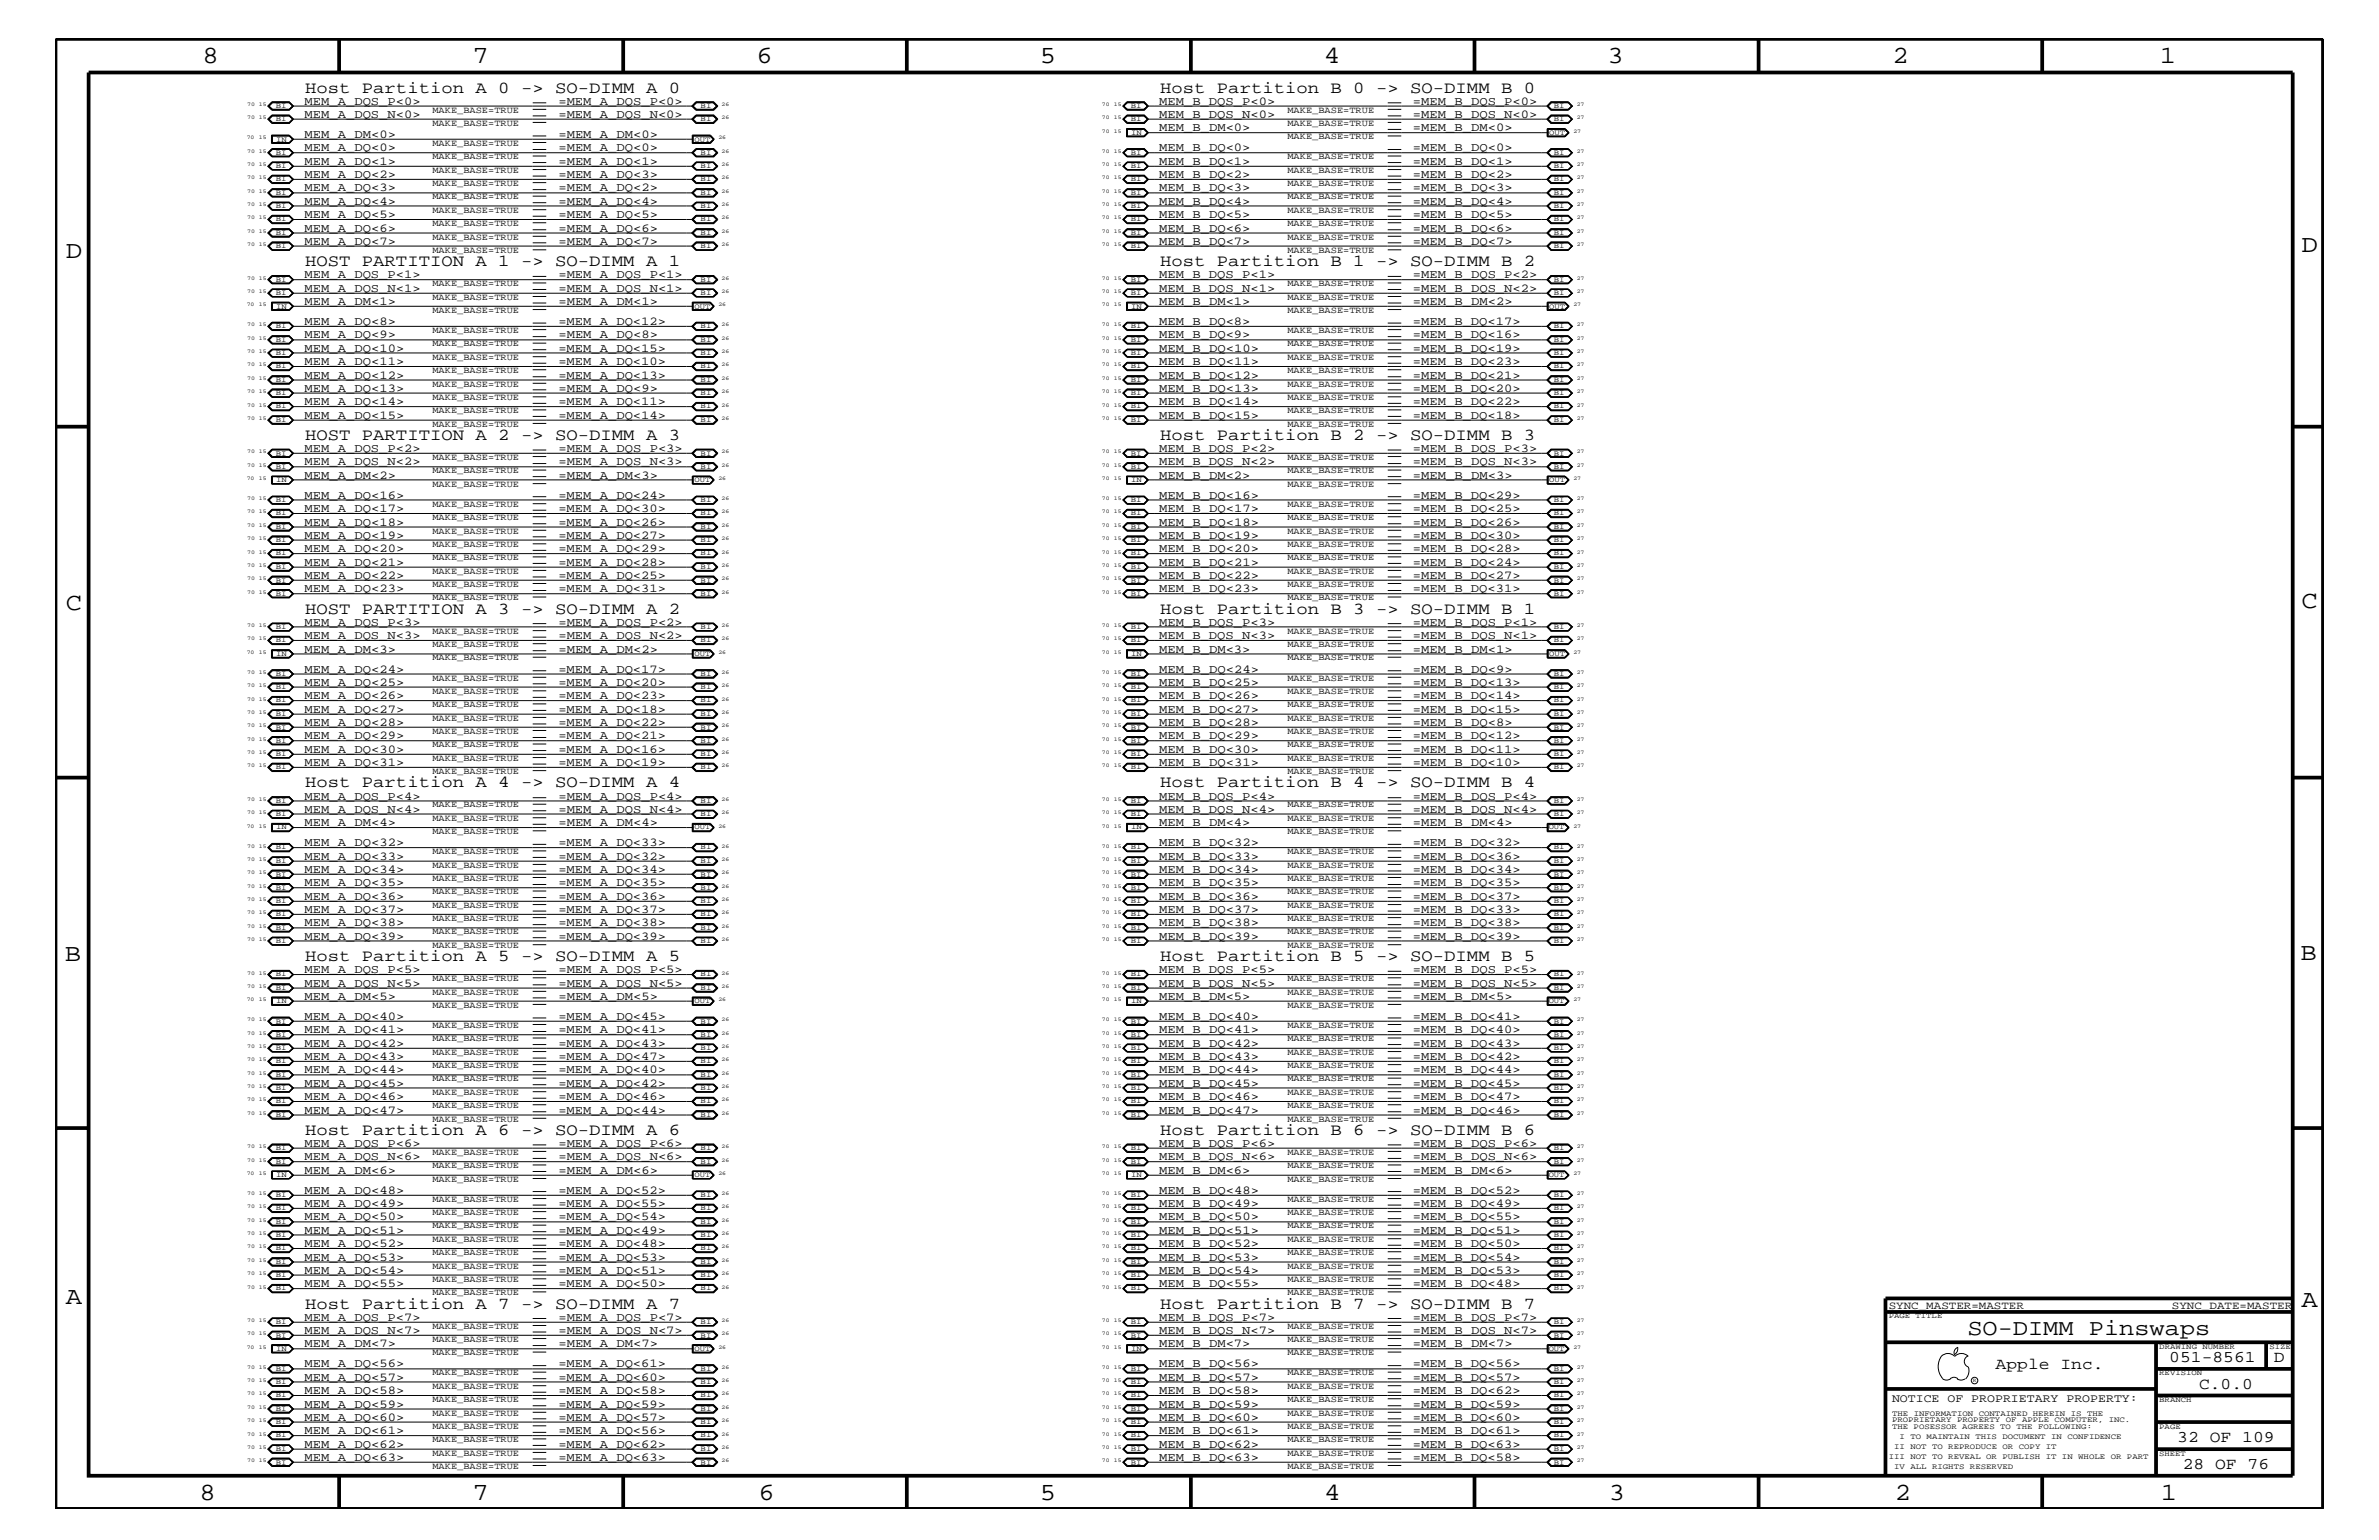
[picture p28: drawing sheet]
<svg xmlns="http://www.w3.org/2000/svg" width="432mm" height="279mm" viewBox="0 0 432 279" stroke-linecap="round" stroke-linejoin="round" font-family="sans-serif">
<defs><g id="words">
<g font-size="4.5">
<text x="36.7" y="11.5">8</text>
<text x="85.8" y="11.5">7</text>
<text x="137.3" y="11.5">6</text>
<text x="188.7" y="11.5">5</text>
<text x="240.3" y="11.5">4</text>
<text x="291.8" y="11.5">3</text>
<text x="343.5" y="11.5">2</text>
<text x="392" y="11.5">1</text>
<text x="11.9" y="46.8">D</text>
<text x="417.7" y="45.7">D</text>
<text x="11.9" y="110.6">C</text>
<text x="417.7" y="110.3">C</text>
<text x="11.8" y="174.3">B</text>
<text x="417.6" y="174.2">B</text>
<text x="11.9" y="236.7">A</text>
<text x="417.7" y="237.1">A</text>
<text x="36.2" y="272.1">8</text>
<text x="85.8" y="272.1">7</text>
<text x="137.7" y="272.1">6</text>
<text x="188.7" y="272.1">5</text>
<text x="240.4" y="272.1">4</text>
<text x="292" y="272.1">3</text>
<text x="343.9" y="272.1">2</text>
<text x="392.2" y="272.1">1</text>
</g>
<text font-size="4.1" x="357.1" y="242.3">SO-DIMM Pinswaps</text>
<g font-size="3">
<text x="55.4" y="16.8">Host Partition A 0 -&gt; SO-DIMM A 0</text>
<text x="210.6" y="16.8">Host Partition B 0 -&gt; SO-DIMM B 0</text>
<text x="55.4" y="48.3">HOST PARTITION A 1 -&gt; SO-DIMM A 1</text>
<text x="210.6" y="48.3">Host Partition B 1 -&gt; SO-DIMM B 2</text>
<text x="55.4" y="79.9">HOST PARTITION A 2 -&gt; SO-DIMM A 3</text>
<text x="210.6" y="79.9">Host Partition B 2 -&gt; SO-DIMM B 3</text>
<text x="55.4" y="111.4">HOST PARTITION A 3 -&gt; SO-DIMM A 2</text>
<text x="210.6" y="111.4">Host Partition B 3 -&gt; SO-DIMM B 1</text>
<text x="55.4" y="142.9">Host Partition A 4 -&gt; SO-DIMM A 4</text>
<text x="210.6" y="142.9">Host Partition B 4 -&gt; SO-DIMM B 4</text>
<text x="55.4" y="174.4">Host Partition A 5 -&gt; SO-DIMM A 5</text>
<text x="210.6" y="174.4">Host Partition B 5 -&gt; SO-DIMM B 5</text>
<text x="55.4" y="205.9">Host Partition A 6 -&gt; SO-DIMM A 6</text>
<text x="210.6" y="205.9">Host Partition B 6 -&gt; SO-DIMM B 6</text>
<text x="55.4" y="237.4">Host Partition A 7 -&gt; SO-DIMM A 7</text>
<text x="210.6" y="237.4">Host Partition B 7 -&gt; SO-DIMM B 7</text>
<text x="362.2" y="248.4">Apple Inc.</text>
<text x="393.7" y="247.1">051-8561</text>
<text x="399.2" y="252">C.0.0</text>
<text x="412.7" y="247.1">D</text>
<text x="395.2" y="261.6">32 OF 109</text>
<text x="396.2" y="266.6">28 OF 76</text>
</g>
<g font-size="2.2">
<text x="55.3" y="21.4">MEM_A_DQS_N&lt;0&gt;</text>
<text x="55.3" y="19">MEM_A_DQS_P&lt;0&gt;</text>
<text x="101.3" y="21.4">=MEM_A_DQS_N&lt;0&gt;</text>
<text x="101.3" y="19">=MEM_A_DQS_P&lt;0&gt;</text>
<text x="210.4" y="23.8">MEM_B_DM&lt;0&gt;</text>
<text x="210.4" y="19">MEM_B_DQS_P&lt;0&gt;</text>
<text x="210.4" y="21.4">MEM_B_DQS_N&lt;0&gt;</text>
<text x="256.5" y="19">=MEM_B_DQS_P&lt;0&gt;</text>
<text x="256.5" y="21.4">=MEM_B_DQS_N&lt;0&gt;</text>
<text x="256.5" y="23.8">=MEM_B_DM&lt;0&gt;</text>
<text x="55.3" y="27.5">MEM_A_DQ&lt;0&gt;</text>
<text x="55.3" y="29.9">MEM_A_DQ&lt;1&gt;</text>
<text x="55.3" y="25">MEM_A_DM&lt;0&gt;</text>
<text x="101.3" y="29.9">=MEM_A_DQ&lt;1&gt;</text>
<text x="101.3" y="27.5">=MEM_A_DQ&lt;0&gt;</text>
<text x="101.3" y="25">=MEM_A_DM&lt;0&gt;</text>
<text x="210.4" y="29.9">MEM_B_DQ&lt;1&gt;</text>
<text x="210.4" y="27.5">MEM_B_DQ&lt;0&gt;</text>
<text x="256.5" y="29.9">=MEM_B_DQ&lt;1&gt;</text>
<text x="256.5" y="27.5">=MEM_B_DQ&lt;0&gt;</text>
<text x="55.3" y="34.7">MEM_A_DQ&lt;3&gt;</text>
<text x="55.3" y="32.3">MEM_A_DQ&lt;2&gt;</text>
<text x="101.3" y="32.3">=MEM_A_DQ&lt;3&gt;</text>
<text x="101.3" y="34.7">=MEM_A_DQ&lt;2&gt;</text>
<text x="210.4" y="32.3">MEM_B_DQ&lt;2&gt;</text>
<text x="210.4" y="34.7">MEM_B_DQ&lt;3&gt;</text>
<text x="256.5" y="34.7">=MEM_B_DQ&lt;3&gt;</text>
<text x="256.5" y="32.3">=MEM_B_DQ&lt;2&gt;</text>
<text x="55.3" y="39.6">MEM_A_DQ&lt;5&gt;</text>
<text x="55.3" y="37.2">MEM_A_DQ&lt;4&gt;</text>
<text x="101.3" y="37.2">=MEM_A_DQ&lt;4&gt;</text>
<text x="101.3" y="39.6">=MEM_A_DQ&lt;5&gt;</text>
<text x="210.4" y="37.2">MEM_B_DQ&lt;4&gt;</text>
<text x="210.4" y="39.6">MEM_B_DQ&lt;5&gt;</text>
<text x="256.5" y="37.2">=MEM_B_DQ&lt;4&gt;</text>
<text x="256.5" y="39.6">=MEM_B_DQ&lt;5&gt;</text>
<text x="55.3" y="44.4">MEM_A_DQ&lt;7&gt;</text>
<text x="55.3" y="42">MEM_A_DQ&lt;6&gt;</text>
<text x="101.3" y="44.4">=MEM_A_DQ&lt;7&gt;</text>
<text x="101.3" y="42">=MEM_A_DQ&lt;6&gt;</text>
<text x="210.4" y="42">MEM_B_DQ&lt;6&gt;</text>
<text x="210.4" y="44.4">MEM_B_DQ&lt;7&gt;</text>
<text x="256.5" y="42">=MEM_B_DQ&lt;6&gt;</text>
<text x="256.5" y="44.4">=MEM_B_DQ&lt;7&gt;</text>
<text x="55.3" y="50.5">MEM_A_DQS_P&lt;1&gt;</text>
<text x="55.3" y="52.9">MEM_A_DQS_N&lt;1&gt;</text>
<text x="101.3" y="52.9">=MEM_A_DQS_N&lt;1&gt;</text>
<text x="101.3" y="50.5">=MEM_A_DQS_P&lt;1&gt;</text>
<text x="210.4" y="50.5">MEM_B_DQS_P&lt;1&gt;</text>
<text x="210.4" y="52.9">MEM_B_DQS_N&lt;1&gt;</text>
<text x="256.5" y="52.9">=MEM_B_DQS_N&lt;2&gt;</text>
<text x="256.5" y="50.5">=MEM_B_DQS_P&lt;2&gt;</text>
<text x="55.3" y="55.3">MEM_A_DM&lt;1&gt;</text>
<text x="55.3" y="59">MEM_A_DQ&lt;8&gt;</text>
<text x="101.3" y="55.3">=MEM_A_DM&lt;1&gt;</text>
<text x="101.3" y="59">=MEM_A_DQ&lt;12&gt;</text>
<text x="210.4" y="59">MEM_B_DQ&lt;8&gt;</text>
<text x="210.4" y="55.3">MEM_B_DM&lt;1&gt;</text>
<text x="256.5" y="59">=MEM_B_DQ&lt;17&gt;</text>
<text x="256.5" y="55.3">=MEM_B_DM&lt;2&gt;</text>
<text x="55.3" y="61.4">MEM_A_DQ&lt;9&gt;</text>
<text x="55.3" y="63.9">MEM_A_DQ&lt;10&gt;</text>
<text x="101.3" y="61.4">=MEM_A_DQ&lt;8&gt;</text>
<text x="101.3" y="63.9">=MEM_A_DQ&lt;15&gt;</text>
<text x="210.4" y="61.4">MEM_B_DQ&lt;9&gt;</text>
<text x="210.4" y="63.9">MEM_B_DQ&lt;10&gt;</text>
<text x="256.5" y="61.4">=MEM_B_DQ&lt;16&gt;</text>
<text x="256.5" y="63.9">=MEM_B_DQ&lt;19&gt;</text>
<text x="55.3" y="68.7">MEM_A_DQ&lt;12&gt;</text>
<text x="55.3" y="71.1">MEM_A_DQ&lt;13&gt;</text>
<text x="55.3" y="66.2">MEM_A_DQ&lt;11&gt;</text>
<text x="101.3" y="71.1">=MEM_A_DQ&lt;9&gt;</text>
<text x="101.3" y="66.2">=MEM_A_DQ&lt;10&gt;</text>
<text x="101.3" y="68.7">=MEM_A_DQ&lt;13&gt;</text>
<text x="210.4" y="71.1">MEM_B_DQ&lt;13&gt;</text>
<text x="210.4" y="66.2">MEM_B_DQ&lt;11&gt;</text>
<text x="210.4" y="68.7">MEM_B_DQ&lt;12&gt;</text>
<text x="256.5" y="66.2">=MEM_B_DQ&lt;23&gt;</text>
<text x="256.5" y="68.7">=MEM_B_DQ&lt;21&gt;</text>
<text x="256.5" y="71.1">=MEM_B_DQ&lt;20&gt;</text>
<text x="55.3" y="73.5">MEM_A_DQ&lt;14&gt;</text>
<text x="55.3" y="76">MEM_A_DQ&lt;15&gt;</text>
<text x="101.3" y="76">=MEM_A_DQ&lt;14&gt;</text>
<text x="101.3" y="73.5">=MEM_A_DQ&lt;11&gt;</text>
<text x="210.4" y="76">MEM_B_DQ&lt;15&gt;</text>
<text x="210.4" y="73.5">MEM_B_DQ&lt;14&gt;</text>
<text x="256.5" y="73.5">=MEM_B_DQ&lt;22&gt;</text>
<text x="256.5" y="76">=MEM_B_DQ&lt;18&gt;</text>
<text x="55.3" y="82">MEM_A_DQS_P&lt;2&gt;</text>
<text x="101.3" y="82">=MEM_A_DQS_P&lt;3&gt;</text>
<text x="210.4" y="82">MEM_B_DQS_P&lt;2&gt;</text>
<text x="256.5" y="82">=MEM_B_DQS_P&lt;3&gt;</text>
<text x="55.3" y="84.4">MEM_A_DQS_N&lt;2&gt;</text>
<text x="55.3" y="86.9">MEM_A_DM&lt;2&gt;</text>
<text x="101.3" y="86.9">=MEM_A_DM&lt;3&gt;</text>
<text x="101.3" y="84.4">=MEM_A_DQS_N&lt;3&gt;</text>
<text x="210.4" y="86.9">MEM_B_DM&lt;2&gt;</text>
<text x="210.4" y="84.4">MEM_B_DQS_N&lt;2&gt;</text>
<text x="256.5" y="84.4">=MEM_B_DQS_N&lt;3&gt;</text>
<text x="256.5" y="86.9">=MEM_B_DM&lt;3&gt;</text>
<text x="55.3" y="95.4">MEM_A_DQ&lt;18&gt;</text>
<text x="55.3" y="92.9">MEM_A_DQ&lt;17&gt;</text>
<text x="55.3" y="90.5">MEM_A_DQ&lt;16&gt;</text>
<text x="101.3" y="92.9">=MEM_A_DQ&lt;30&gt;</text>
<text x="101.3" y="95.4">=MEM_A_DQ&lt;26&gt;</text>
<text x="101.3" y="90.5">=MEM_A_DQ&lt;24&gt;</text>
<text x="210.4" y="95.4">MEM_B_DQ&lt;18&gt;</text>
<text x="210.4" y="90.5">MEM_B_DQ&lt;16&gt;</text>
<text x="210.4" y="92.9">MEM_B_DQ&lt;17&gt;</text>
<text x="256.5" y="90.5">=MEM_B_DQ&lt;29&gt;</text>
<text x="256.5" y="92.9">=MEM_B_DQ&lt;25&gt;</text>
<text x="256.5" y="95.4">=MEM_B_DQ&lt;26&gt;</text>
<text x="55.3" y="100.2">MEM_A_DQ&lt;20&gt;</text>
<text x="55.3" y="97.7">MEM_A_DQ&lt;19&gt;</text>
<text x="101.3" y="100.2">=MEM_A_DQ&lt;29&gt;</text>
<text x="101.3" y="97.7">=MEM_A_DQ&lt;27&gt;</text>
<text x="210.4" y="97.7">MEM_B_DQ&lt;19&gt;</text>
<text x="210.4" y="100.2">MEM_B_DQ&lt;20&gt;</text>
<text x="256.5" y="97.7">=MEM_B_DQ&lt;30&gt;</text>
<text x="256.5" y="100.2">=MEM_B_DQ&lt;28&gt;</text>
<text x="55.3" y="107.5">MEM_A_DQ&lt;23&gt;</text>
<text x="55.3" y="105">MEM_A_DQ&lt;22&gt;</text>
<text x="55.3" y="102.6">MEM_A_DQ&lt;21&gt;</text>
<text x="101.3" y="107.5">=MEM_A_DQ&lt;31&gt;</text>
<text x="101.3" y="105">=MEM_A_DQ&lt;25&gt;</text>
<text x="101.3" y="102.6">=MEM_A_DQ&lt;28&gt;</text>
<text x="210.4" y="107.5">MEM_B_DQ&lt;23&gt;</text>
<text x="210.4" y="102.6">MEM_B_DQ&lt;21&gt;</text>
<text x="210.4" y="105">MEM_B_DQ&lt;22&gt;</text>
<text x="256.5" y="105">=MEM_B_DQ&lt;27&gt;</text>
<text x="256.5" y="102.6">=MEM_B_DQ&lt;24&gt;</text>
<text x="256.5" y="107.5">=MEM_B_DQ&lt;31&gt;</text>
<text x="55.3" y="113.6">MEM_A_DQS_P&lt;3&gt;</text>
<text x="101.3" y="113.6">=MEM_A_DQS_P&lt;2&gt;</text>
<text x="210.4" y="113.6">MEM_B_DQS_P&lt;3&gt;</text>
<text x="256.5" y="113.6">=MEM_B_DQS_P&lt;1&gt;</text>
<text x="55.3" y="115.9">MEM_A_DQS_N&lt;3&gt;</text>
<text x="55.3" y="118.4">MEM_A_DM&lt;3&gt;</text>
<text x="101.3" y="118.4">=MEM_A_DM&lt;2&gt;</text>
<text x="101.3" y="115.9">=MEM_A_DQS_N&lt;2&gt;</text>
<text x="210.4" y="118.4">MEM_B_DM&lt;3&gt;</text>
<text x="210.4" y="115.9">MEM_B_DQS_N&lt;3&gt;</text>
<text x="256.5" y="115.9">=MEM_B_DQS_N&lt;1&gt;</text>
<text x="256.5" y="118.4">=MEM_B_DM&lt;1&gt;</text>
<text x="55.3" y="124.4">MEM_A_DQ&lt;25&gt;</text>
<text x="55.3" y="122">MEM_A_DQ&lt;24&gt;</text>
<text x="101.3" y="122">=MEM_A_DQ&lt;17&gt;</text>
<text x="101.3" y="124.4">=MEM_A_DQ&lt;20&gt;</text>
<text x="210.4" y="122">MEM_B_DQ&lt;24&gt;</text>
<text x="210.4" y="124.4">MEM_B_DQ&lt;25&gt;</text>
<text x="256.5" y="124.4">=MEM_B_DQ&lt;13&gt;</text>
<text x="256.5" y="122">=MEM_B_DQ&lt;9&gt;</text>
<text x="55.3" y="126.9">MEM_A_DQ&lt;26&gt;</text>
<text x="55.3" y="129.3">MEM_A_DQ&lt;27&gt;</text>
<text x="55.3" y="131.7">MEM_A_DQ&lt;28&gt;</text>
<text x="101.3" y="131.7">=MEM_A_DQ&lt;22&gt;</text>
<text x="101.3" y="129.3">=MEM_A_DQ&lt;18&gt;</text>
<text x="101.3" y="126.9">=MEM_A_DQ&lt;23&gt;</text>
<text x="210.4" y="126.9">MEM_B_DQ&lt;26&gt;</text>
<text x="210.4" y="129.3">MEM_B_DQ&lt;27&gt;</text>
<text x="210.4" y="131.7">MEM_B_DQ&lt;28&gt;</text>
<text x="256.5" y="129.3">=MEM_B_DQ&lt;15&gt;</text>
<text x="256.5" y="126.9">=MEM_B_DQ&lt;14&gt;</text>
<text x="256.5" y="131.7">=MEM_B_DQ&lt;8&gt;</text>
<text x="55.3" y="134.1">MEM_A_DQ&lt;29&gt;</text>
<text x="55.3" y="136.6">MEM_A_DQ&lt;30&gt;</text>
<text x="101.3" y="134.1">=MEM_A_DQ&lt;21&gt;</text>
<text x="101.3" y="136.6">=MEM_A_DQ&lt;16&gt;</text>
<text x="210.4" y="134.1">MEM_B_DQ&lt;29&gt;</text>
<text x="210.4" y="136.6">MEM_B_DQ&lt;30&gt;</text>
<text x="256.5" y="134.1">=MEM_B_DQ&lt;12&gt;</text>
<text x="256.5" y="136.6">=MEM_B_DQ&lt;11&gt;</text>
<text x="55.3" y="139">MEM_A_DQ&lt;31&gt;</text>
<text x="101.3" y="139">=MEM_A_DQ&lt;19&gt;</text>
<text x="210.4" y="139">MEM_B_DQ&lt;31&gt;</text>
<text x="256.5" y="139">=MEM_B_DQ&lt;10&gt;</text>
<text x="55.3" y="147.5">MEM_A_DQS_N&lt;4&gt;</text>
<text x="55.3" y="145.1">MEM_A_DQS_P&lt;4&gt;</text>
<text x="55.3" y="149.9">MEM_A_DM&lt;4&gt;</text>
<text x="101.3" y="149.9">=MEM_A_DM&lt;4&gt;</text>
<text x="101.3" y="145.1">=MEM_A_DQS_P&lt;4&gt;</text>
<text x="101.3" y="147.5">=MEM_A_DQS_N&lt;4&gt;</text>
<text x="210.4" y="149.9">MEM_B_DM&lt;4&gt;</text>
<text x="210.4" y="145.1">MEM_B_DQS_P&lt;4&gt;</text>
<text x="210.4" y="147.5">MEM_B_DQS_N&lt;4&gt;</text>
<text x="256.5" y="147.5">=MEM_B_DQS_N&lt;4&gt;</text>
<text x="256.5" y="145.1">=MEM_B_DQS_P&lt;4&gt;</text>
<text x="256.5" y="149.9">=MEM_B_DM&lt;4&gt;</text>
<text x="55.3" y="156">MEM_A_DQ&lt;33&gt;</text>
<text x="55.3" y="153.5">MEM_A_DQ&lt;32&gt;</text>
<text x="101.3" y="153.5">=MEM_A_DQ&lt;33&gt;</text>
<text x="101.3" y="156">=MEM_A_DQ&lt;32&gt;</text>
<text x="210.4" y="153.5">MEM_B_DQ&lt;32&gt;</text>
<text x="210.4" y="156">MEM_B_DQ&lt;33&gt;</text>
<text x="256.5" y="153.5">=MEM_B_DQ&lt;32&gt;</text>
<text x="256.5" y="156">=MEM_B_DQ&lt;36&gt;</text>
<text x="55.3" y="160.8">MEM_A_DQ&lt;35&gt;</text>
<text x="55.3" y="158.4">MEM_A_DQ&lt;34&gt;</text>
<text x="101.3" y="160.8">=MEM_A_DQ&lt;35&gt;</text>
<text x="101.3" y="158.4">=MEM_A_DQ&lt;34&gt;</text>
<text x="210.4" y="160.8">MEM_B_DQ&lt;35&gt;</text>
<text x="210.4" y="158.4">MEM_B_DQ&lt;34&gt;</text>
<text x="256.5" y="160.8">=MEM_B_DQ&lt;35&gt;</text>
<text x="256.5" y="158.4">=MEM_B_DQ&lt;34&gt;</text>
<text x="55.3" y="165.6">MEM_A_DQ&lt;37&gt;</text>
<text x="55.3" y="163.3">MEM_A_DQ&lt;36&gt;</text>
<text x="101.3" y="165.6">=MEM_A_DQ&lt;37&gt;</text>
<text x="101.3" y="163.3">=MEM_A_DQ&lt;36&gt;</text>
<text x="210.4" y="163.3">MEM_B_DQ&lt;36&gt;</text>
<text x="210.4" y="165.6">MEM_B_DQ&lt;37&gt;</text>
<text x="256.5" y="165.6">=MEM_B_DQ&lt;33&gt;</text>
<text x="256.5" y="163.3">=MEM_B_DQ&lt;37&gt;</text>
<text x="55.3" y="170.5">MEM_A_DQ&lt;39&gt;</text>
<text x="55.3" y="168.1">MEM_A_DQ&lt;38&gt;</text>
<text x="101.3" y="170.5">=MEM_A_DQ&lt;39&gt;</text>
<text x="101.3" y="168.1">=MEM_A_DQ&lt;38&gt;</text>
<text x="210.4" y="170.5">MEM_B_DQ&lt;39&gt;</text>
<text x="210.4" y="168.1">MEM_B_DQ&lt;38&gt;</text>
<text x="256.5" y="170.5">=MEM_B_DQ&lt;39&gt;</text>
<text x="256.5" y="168.1">=MEM_B_DQ&lt;38&gt;</text>
<text x="55.3" y="176.6">MEM_A_DQS_P&lt;5&gt;</text>
<text x="55.3" y="179">MEM_A_DQS_N&lt;5&gt;</text>
<text x="101.3" y="176.6">=MEM_A_DQS_P&lt;5&gt;</text>
<text x="101.3" y="179">=MEM_A_DQS_N&lt;5&gt;</text>
<text x="210.4" y="176.6">MEM_B_DQS_P&lt;5&gt;</text>
<text x="210.4" y="179">MEM_B_DQS_N&lt;5&gt;</text>
<text x="256.5" y="179">=MEM_B_DQS_N&lt;5&gt;</text>
<text x="256.5" y="176.6">=MEM_B_DQS_P&lt;5&gt;</text>
<text x="55.3" y="181.4">MEM_A_DM&lt;5&gt;</text>
<text x="55.3" y="185">MEM_A_DQ&lt;40&gt;</text>
<text x="101.3" y="181.4">=MEM_A_DM&lt;5&gt;</text>
<text x="101.3" y="185">=MEM_A_DQ&lt;45&gt;</text>
<text x="210.4" y="181.4">MEM_B_DM&lt;5&gt;</text>
<text x="210.4" y="185">MEM_B_DQ&lt;40&gt;</text>
<text x="256.5" y="185">=MEM_B_DQ&lt;41&gt;</text>
<text x="256.5" y="181.4">=MEM_B_DM&lt;5&gt;</text>
<text x="55.3" y="189.9">MEM_A_DQ&lt;42&gt;</text>
<text x="55.3" y="187.5">MEM_A_DQ&lt;41&gt;</text>
<text x="101.3" y="187.5">=MEM_A_DQ&lt;41&gt;</text>
<text x="101.3" y="189.9">=MEM_A_DQ&lt;43&gt;</text>
<text x="210.4" y="187.5">MEM_B_DQ&lt;41&gt;</text>
<text x="210.4" y="189.9">MEM_B_DQ&lt;42&gt;</text>
<text x="256.5" y="189.9">=MEM_B_DQ&lt;43&gt;</text>
<text x="256.5" y="187.5">=MEM_B_DQ&lt;40&gt;</text>
<text x="55.3" y="197.2">MEM_A_DQ&lt;45&gt;</text>
<text x="55.3" y="194.8">MEM_A_DQ&lt;44&gt;</text>
<text x="55.3" y="192.3">MEM_A_DQ&lt;43&gt;</text>
<text x="101.3" y="194.8">=MEM_A_DQ&lt;40&gt;</text>
<text x="101.3" y="197.2">=MEM_A_DQ&lt;42&gt;</text>
<text x="101.3" y="192.3">=MEM_A_DQ&lt;47&gt;</text>
<text x="210.4" y="197.2">MEM_B_DQ&lt;45&gt;</text>
<text x="210.4" y="194.8">MEM_B_DQ&lt;44&gt;</text>
<text x="210.4" y="192.3">MEM_B_DQ&lt;43&gt;</text>
<text x="256.5" y="192.3">=MEM_B_DQ&lt;42&gt;</text>
<text x="256.5" y="197.2">=MEM_B_DQ&lt;45&gt;</text>
<text x="256.5" y="194.8">=MEM_B_DQ&lt;44&gt;</text>
<text x="55.3" y="202">MEM_A_DQ&lt;47&gt;</text>
<text x="55.3" y="199.6">MEM_A_DQ&lt;46&gt;</text>
<text x="101.3" y="202">=MEM_A_DQ&lt;44&gt;</text>
<text x="101.3" y="199.6">=MEM_A_DQ&lt;46&gt;</text>
<text x="210.4" y="202">MEM_B_DQ&lt;47&gt;</text>
<text x="210.4" y="199.6">MEM_B_DQ&lt;46&gt;</text>
<text x="256.5" y="202">=MEM_B_DQ&lt;46&gt;</text>
<text x="256.5" y="199.6">=MEM_B_DQ&lt;47&gt;</text>
<text x="55.3" y="208.1">MEM_A_DQS_P&lt;6&gt;</text>
<text x="101.3" y="208.1">=MEM_A_DQS_P&lt;6&gt;</text>
<text x="210.4" y="208.1">MEM_B_DQS_P&lt;6&gt;</text>
<text x="256.5" y="208.1">=MEM_B_DQS_P&lt;6&gt;</text>
<text x="55.3" y="210.5">MEM_A_DQS_N&lt;6&gt;</text>
<text x="55.3" y="213">MEM_A_DM&lt;6&gt;</text>
<text x="101.3" y="213">=MEM_A_DM&lt;6&gt;</text>
<text x="101.3" y="210.5">=MEM_A_DQS_N&lt;6&gt;</text>
<text x="210.4" y="213">MEM_B_DM&lt;6&gt;</text>
<text x="210.4" y="210.5">MEM_B_DQS_N&lt;6&gt;</text>
<text x="256.5" y="210.5">=MEM_B_DQS_N&lt;6&gt;</text>
<text x="256.5" y="213">=MEM_B_DM&lt;6&gt;</text>
<text x="55.3" y="221.4">MEM_A_DQ&lt;50&gt;</text>
<text x="55.3" y="219">MEM_A_DQ&lt;49&gt;</text>
<text x="55.3" y="216.6">MEM_A_DQ&lt;48&gt;</text>
<text x="101.3" y="219">=MEM_A_DQ&lt;55&gt;</text>
<text x="101.3" y="221.4">=MEM_A_DQ&lt;54&gt;</text>
<text x="101.3" y="216.6">=MEM_A_DQ&lt;52&gt;</text>
<text x="210.4" y="221.4">MEM_B_DQ&lt;50&gt;</text>
<text x="210.4" y="216.6">MEM_B_DQ&lt;48&gt;</text>
<text x="210.4" y="219">MEM_B_DQ&lt;49&gt;</text>
<text x="256.5" y="216.6">=MEM_B_DQ&lt;52&gt;</text>
<text x="256.5" y="221.4">=MEM_B_DQ&lt;55&gt;</text>
<text x="256.5" y="219">=MEM_B_DQ&lt;49&gt;</text>
<text x="55.3" y="226.3">MEM_A_DQ&lt;52&gt;</text>
<text x="55.3" y="223.9">MEM_A_DQ&lt;51&gt;</text>
<text x="101.3" y="226.3">=MEM_A_DQ&lt;48&gt;</text>
<text x="101.3" y="223.9">=MEM_A_DQ&lt;49&gt;</text>
<text x="210.4" y="226.3">MEM_B_DQ&lt;52&gt;</text>
<text x="210.4" y="223.9">MEM_B_DQ&lt;51&gt;</text>
<text x="256.5" y="223.9">=MEM_B_DQ&lt;51&gt;</text>
<text x="256.5" y="226.3">=MEM_B_DQ&lt;50&gt;</text>
<text x="55.3" y="233.5">MEM_A_DQ&lt;55&gt;</text>
<text x="55.3" y="231.1">MEM_A_DQ&lt;54&gt;</text>
<text x="55.3" y="228.7">MEM_A_DQ&lt;53&gt;</text>
<text x="101.3" y="228.7">=MEM_A_DQ&lt;53&gt;</text>
<text x="101.3" y="231.1">=MEM_A_DQ&lt;51&gt;</text>
<text x="101.3" y="233.5">=MEM_A_DQ&lt;50&gt;</text>
<text x="210.4" y="233.5">MEM_B_DQ&lt;55&gt;</text>
<text x="210.4" y="231.1">MEM_B_DQ&lt;54&gt;</text>
<text x="210.4" y="228.7">MEM_B_DQ&lt;53&gt;</text>
<text x="256.5" y="228.7">=MEM_B_DQ&lt;54&gt;</text>
<text x="256.5" y="233.5">=MEM_B_DQ&lt;48&gt;</text>
<text x="256.5" y="231.1">=MEM_B_DQ&lt;53&gt;</text>
<text x="55.3" y="239.6">MEM_A_DQS_P&lt;7&gt;</text>
<text x="101.3" y="239.6">=MEM_A_DQS_P&lt;7&gt;</text>
<text x="210.4" y="239.6">MEM_B_DQS_P&lt;7&gt;</text>
<text x="256.5" y="239.6">=MEM_B_DQS_P&lt;7&gt;</text>
<text x="55.3" y="242">MEM_A_DQS_N&lt;7&gt;</text>
<text x="55.3" y="244.5">MEM_A_DM&lt;7&gt;</text>
<text x="101.3" y="244.5">=MEM_A_DM&lt;7&gt;</text>
<text x="101.3" y="242">=MEM_A_DQS_N&lt;7&gt;</text>
<text x="210.4" y="244.5">MEM_B_DM&lt;7&gt;</text>
<text x="210.4" y="242">MEM_B_DQS_N&lt;7&gt;</text>
<text x="256.5" y="242">=MEM_B_DQS_N&lt;7&gt;</text>
<text x="256.5" y="244.5">=MEM_B_DM&lt;7&gt;</text>
<text x="55.3" y="250.6">MEM_A_DQ&lt;57&gt;</text>
<text x="55.3" y="248.1">MEM_A_DQ&lt;56&gt;</text>
<text x="101.3" y="250.6">=MEM_A_DQ&lt;60&gt;</text>
<text x="101.3" y="248.1">=MEM_A_DQ&lt;61&gt;</text>
<text x="210.4" y="248.1">MEM_B_DQ&lt;56&gt;</text>
<text x="210.4" y="250.6">MEM_B_DQ&lt;57&gt;</text>
<text x="256.5" y="248.1">=MEM_B_DQ&lt;56&gt;</text>
<text x="256.5" y="250.6">=MEM_B_DQ&lt;57&gt;</text>
<text x="55.3" y="257.8">MEM_A_DQ&lt;60&gt;</text>
<text x="55.3" y="255.4">MEM_A_DQ&lt;59&gt;</text>
<text x="55.3" y="252.9">MEM_A_DQ&lt;58&gt;</text>
<text x="101.3" y="255.4">=MEM_A_DQ&lt;59&gt;</text>
<text x="101.3" y="252.9">=MEM_A_DQ&lt;58&gt;</text>
<text x="101.3" y="257.8">=MEM_A_DQ&lt;57&gt;</text>
<text x="210.4" y="257.8">MEM_B_DQ&lt;60&gt;</text>
<text x="210.4" y="252.9">MEM_B_DQ&lt;58&gt;</text>
<text x="210.4" y="255.4">MEM_B_DQ&lt;59&gt;</text>
<text x="256.5" y="252.9">=MEM_B_DQ&lt;62&gt;</text>
<text x="256.5" y="257.8">=MEM_B_DQ&lt;60&gt;</text>
<text x="256.5" y="255.4">=MEM_B_DQ&lt;59&gt;</text>
<text x="55.3" y="262.7">MEM_A_DQ&lt;62&gt;</text>
<text x="55.3" y="260.2">MEM_A_DQ&lt;61&gt;</text>
<text x="101.3" y="262.7">=MEM_A_DQ&lt;62&gt;</text>
<text x="101.3" y="260.2">=MEM_A_DQ&lt;56&gt;</text>
<text x="210.4" y="260.2">MEM_B_DQ&lt;61&gt;</text>
<text x="210.4" y="262.7">MEM_B_DQ&lt;62&gt;</text>
<text x="256.5" y="260.2">=MEM_B_DQ&lt;61&gt;</text>
<text x="256.5" y="262.7">=MEM_B_DQ&lt;63&gt;</text>
<text x="55.3" y="265">MEM_A_DQ&lt;63&gt;</text>
<text x="101.3" y="265">=MEM_A_DQ&lt;63&gt;</text>
<text x="210.4" y="265">MEM_B_DQ&lt;63&gt;</text>
<text x="256.5" y="265">=MEM_B_DQ&lt;58&gt;</text>
</g>
<text font-size="2.1" x="343.4" y="254.4">NOTICE OF PROPRIETARY PROPERTY:</text>
<g font-size="2">
<text x="342.8" y="237.4">SYNC_MASTER=MASTER</text>
<text x="394.2" y="237.4">SYNC_DATE=MASTER</text>
</g>
<g font-size="1.7">
<text x="78.5" y="22.9">MAKE_BASE=TRUE</text>
<text x="78.5" y="20.4">MAKE_BASE=TRUE</text>
<text x="233.7" y="20.4">MAKE_BASE=TRUE</text>
<text x="233.7" y="22.9">MAKE_BASE=TRUE</text>
<text x="78.5" y="28.9">MAKE_BASE=TRUE</text>
<text x="78.5" y="26.5">MAKE_BASE=TRUE</text>
<text x="233.7" y="25.3">MAKE_BASE=TRUE</text>
<text x="233.7" y="28.9">MAKE_BASE=TRUE</text>
<text x="78.5" y="33.7">MAKE_BASE=TRUE</text>
<text x="78.5" y="31.4">MAKE_BASE=TRUE</text>
<text x="233.7" y="33.7">MAKE_BASE=TRUE</text>
<text x="233.7" y="31.4">MAKE_BASE=TRUE</text>
<text x="78.5" y="41">MAKE_BASE=TRUE</text>
<text x="78.5" y="38.6">MAKE_BASE=TRUE</text>
<text x="78.5" y="36.2">MAKE_BASE=TRUE</text>
<text x="233.7" y="36.2">MAKE_BASE=TRUE</text>
<text x="233.7" y="38.6">MAKE_BASE=TRUE</text>
<text x="233.7" y="41">MAKE_BASE=TRUE</text>
<text x="78.5" y="45.9">MAKE_BASE=TRUE</text>
<text x="78.5" y="43.5">MAKE_BASE=TRUE</text>
<text x="233.7" y="43.5">MAKE_BASE=TRUE</text>
<text x="233.7" y="45.9">MAKE_BASE=TRUE</text>
<text x="78.5" y="51.9">MAKE_BASE=TRUE</text>
<text x="233.7" y="51.9">MAKE_BASE=TRUE</text>
<text x="78.5" y="56.8">MAKE_BASE=TRUE</text>
<text x="78.5" y="54.4">MAKE_BASE=TRUE</text>
<text x="233.7" y="54.4">MAKE_BASE=TRUE</text>
<text x="233.7" y="56.8">MAKE_BASE=TRUE</text>
<text x="78.5" y="65.3">MAKE_BASE=TRUE</text>
<text x="78.5" y="62.9">MAKE_BASE=TRUE</text>
<text x="78.5" y="60.4">MAKE_BASE=TRUE</text>
<text x="233.7" y="60.4">MAKE_BASE=TRUE</text>
<text x="233.7" y="62.9">MAKE_BASE=TRUE</text>
<text x="233.7" y="65.3">MAKE_BASE=TRUE</text>
<text x="78.5" y="70.1">MAKE_BASE=TRUE</text>
<text x="78.5" y="67.7">MAKE_BASE=TRUE</text>
<text x="233.7" y="67.7">MAKE_BASE=TRUE</text>
<text x="233.7" y="70.1">MAKE_BASE=TRUE</text>
<text x="78.5" y="75">MAKE_BASE=TRUE</text>
<text x="78.5" y="72.6">MAKE_BASE=TRUE</text>
<text x="78.5" y="77.4">MAKE_BASE=TRUE</text>
<text x="233.7" y="72.6">MAKE_BASE=TRUE</text>
<text x="233.7" y="77.4">MAKE_BASE=TRUE</text>
<text x="233.7" y="75">MAKE_BASE=TRUE</text>
<text x="78.5" y="83.5">MAKE_BASE=TRUE</text>
<text x="233.7" y="83.5">MAKE_BASE=TRUE</text>
<text x="78.5" y="88.3">MAKE_BASE=TRUE</text>
<text x="78.5" y="85.9">MAKE_BASE=TRUE</text>
<text x="233.7" y="85.9">MAKE_BASE=TRUE</text>
<text x="233.7" y="88.3">MAKE_BASE=TRUE</text>
<text x="78.5" y="94.3">MAKE_BASE=TRUE</text>
<text x="78.5" y="92">MAKE_BASE=TRUE</text>
<text x="233.7" y="92">MAKE_BASE=TRUE</text>
<text x="233.7" y="94.3">MAKE_BASE=TRUE</text>
<text x="78.5" y="101.6">MAKE_BASE=TRUE</text>
<text x="78.5" y="99.3">MAKE_BASE=TRUE</text>
<text x="78.5" y="96.8">MAKE_BASE=TRUE</text>
<text x="233.7" y="96.8">MAKE_BASE=TRUE</text>
<text x="233.7" y="99.3">MAKE_BASE=TRUE</text>
<text x="233.7" y="101.6">MAKE_BASE=TRUE</text>
<text x="78.5" y="106.5">MAKE_BASE=TRUE</text>
<text x="78.5" y="104.1">MAKE_BASE=TRUE</text>
<text x="233.7" y="104.1">MAKE_BASE=TRUE</text>
<text x="233.7" y="106.5">MAKE_BASE=TRUE</text>
<text x="78.5" y="108.9">MAKE_BASE=TRUE</text>
<text x="233.7" y="108.9">MAKE_BASE=TRUE</text>
<text x="78.5" y="119.8">MAKE_BASE=TRUE</text>
<text x="78.5" y="117.4">MAKE_BASE=TRUE</text>
<text x="78.5" y="115">MAKE_BASE=TRUE</text>
<text x="233.7" y="117.4">MAKE_BASE=TRUE</text>
<text x="233.7" y="119.8">MAKE_BASE=TRUE</text>
<text x="233.7" y="115">MAKE_BASE=TRUE</text>
<text x="78.5" y="125.9">MAKE_BASE=TRUE</text>
<text x="78.5" y="123.5">MAKE_BASE=TRUE</text>
<text x="233.7" y="123.5">MAKE_BASE=TRUE</text>
<text x="233.7" y="125.9">MAKE_BASE=TRUE</text>
<text x="78.5" y="128.3">MAKE_BASE=TRUE</text>
<text x="78.5" y="130.8">MAKE_BASE=TRUE</text>
<text x="233.7" y="128.3">MAKE_BASE=TRUE</text>
<text x="233.7" y="130.8">MAKE_BASE=TRUE</text>
<text x="78.5" y="135.6">MAKE_BASE=TRUE</text>
<text x="78.5" y="133.2">MAKE_BASE=TRUE</text>
<text x="233.7" y="135.6">MAKE_BASE=TRUE</text>
<text x="233.7" y="133.2">MAKE_BASE=TRUE</text>
<text x="78.5" y="140.4">MAKE_BASE=TRUE</text>
<text x="78.5" y="138">MAKE_BASE=TRUE</text>
<text x="233.7" y="138">MAKE_BASE=TRUE</text>
<text x="233.7" y="140.4">MAKE_BASE=TRUE</text>
<text x="78.5" y="149">MAKE_BASE=TRUE</text>
<text x="78.5" y="146.5">MAKE_BASE=TRUE</text>
<text x="233.7" y="146.5">MAKE_BASE=TRUE</text>
<text x="233.7" y="149">MAKE_BASE=TRUE</text>
<text x="78.5" y="155">MAKE_BASE=TRUE</text>
<text x="78.5" y="151.3">MAKE_BASE=TRUE</text>
<text x="233.7" y="155">MAKE_BASE=TRUE</text>
<text x="233.7" y="151.3">MAKE_BASE=TRUE</text>
<text x="78.5" y="159.9">MAKE_BASE=TRUE</text>
<text x="78.5" y="157.4">MAKE_BASE=TRUE</text>
<text x="233.7" y="159.9">MAKE_BASE=TRUE</text>
<text x="233.7" y="157.4">MAKE_BASE=TRUE</text>
<text x="78.5" y="167.1">MAKE_BASE=TRUE</text>
<text x="78.5" y="164.7">MAKE_BASE=TRUE</text>
<text x="78.5" y="162.2">MAKE_BASE=TRUE</text>
<text x="233.7" y="162.2">MAKE_BASE=TRUE</text>
<text x="233.7" y="164.7">MAKE_BASE=TRUE</text>
<text x="233.7" y="167.1">MAKE_BASE=TRUE</text>
<text x="78.5" y="172">MAKE_BASE=TRUE</text>
<text x="78.5" y="169.5">MAKE_BASE=TRUE</text>
<text x="233.7" y="172">MAKE_BASE=TRUE</text>
<text x="233.7" y="169.5">MAKE_BASE=TRUE</text>
<text x="78.5" y="178">MAKE_BASE=TRUE</text>
<text x="233.7" y="178">MAKE_BASE=TRUE</text>
<text x="78.5" y="182.9">MAKE_BASE=TRUE</text>
<text x="78.5" y="180.5">MAKE_BASE=TRUE</text>
<text x="233.7" y="182.9">MAKE_BASE=TRUE</text>
<text x="233.7" y="180.5">MAKE_BASE=TRUE</text>
<text x="78.5" y="191.4">MAKE_BASE=TRUE</text>
<text x="78.5" y="188.9">MAKE_BASE=TRUE</text>
<text x="78.5" y="186.5">MAKE_BASE=TRUE</text>
<text x="233.7" y="186.5">MAKE_BASE=TRUE</text>
<text x="233.7" y="188.9">MAKE_BASE=TRUE</text>
<text x="233.7" y="191.4">MAKE_BASE=TRUE</text>
<text x="78.5" y="196.2">MAKE_BASE=TRUE</text>
<text x="78.5" y="193.7">MAKE_BASE=TRUE</text>
<text x="233.7" y="196.2">MAKE_BASE=TRUE</text>
<text x="233.7" y="193.7">MAKE_BASE=TRUE</text>
<text x="78.5" y="203.5">MAKE_BASE=TRUE</text>
<text x="78.5" y="201">MAKE_BASE=TRUE</text>
<text x="78.5" y="198.7">MAKE_BASE=TRUE</text>
<text x="233.7" y="198.7">MAKE_BASE=TRUE</text>
<text x="233.7" y="203.5">MAKE_BASE=TRUE</text>
<text x="233.7" y="201">MAKE_BASE=TRUE</text>
<text x="78.5" y="209.6">MAKE_BASE=TRUE</text>
<text x="233.7" y="209.6">MAKE_BASE=TRUE</text>
<text x="78.5" y="214.4">MAKE_BASE=TRUE</text>
<text x="78.5" y="211.9">MAKE_BASE=TRUE</text>
<text x="233.7" y="211.9">MAKE_BASE=TRUE</text>
<text x="233.7" y="214.4">MAKE_BASE=TRUE</text>
<text x="78.5" y="220.4">MAKE_BASE=TRUE</text>
<text x="78.5" y="218">MAKE_BASE=TRUE</text>
<text x="233.7" y="218">MAKE_BASE=TRUE</text>
<text x="233.7" y="220.4">MAKE_BASE=TRUE</text>
<text x="78.5" y="227.7">MAKE_BASE=TRUE</text>
<text x="78.5" y="225.3">MAKE_BASE=TRUE</text>
<text x="78.5" y="222.9">MAKE_BASE=TRUE</text>
<text x="233.7" y="222.9">MAKE_BASE=TRUE</text>
<text x="233.7" y="227.7">MAKE_BASE=TRUE</text>
<text x="233.7" y="225.3">MAKE_BASE=TRUE</text>
<text x="78.5" y="232.6">MAKE_BASE=TRUE</text>
<text x="78.5" y="230.2">MAKE_BASE=TRUE</text>
<text x="233.7" y="232.6">MAKE_BASE=TRUE</text>
<text x="233.7" y="230.2">MAKE_BASE=TRUE</text>
<text x="78.5" y="235">MAKE_BASE=TRUE</text>
<text x="233.7" y="235">MAKE_BASE=TRUE</text>
<text x="78.5" y="245.9">MAKE_BASE=TRUE</text>
<text x="78.5" y="243.5">MAKE_BASE=TRUE</text>
<text x="78.5" y="241.1">MAKE_BASE=TRUE</text>
<text x="233.7" y="243.5">MAKE_BASE=TRUE</text>
<text x="233.7" y="241.1">MAKE_BASE=TRUE</text>
<text x="233.7" y="245.9">MAKE_BASE=TRUE</text>
<text x="78.5" y="252">MAKE_BASE=TRUE</text>
<text x="78.5" y="249.5">MAKE_BASE=TRUE</text>
<text x="233.7" y="249.5">MAKE_BASE=TRUE</text>
<text x="233.7" y="252">MAKE_BASE=TRUE</text>
<text x="78.5" y="256.8">MAKE_BASE=TRUE</text>
<text x="78.5" y="254.4">MAKE_BASE=TRUE</text>
<text x="233.7" y="254.4">MAKE_BASE=TRUE</text>
<text x="233.7" y="256.8">MAKE_BASE=TRUE</text>
<text x="78.5" y="261.6">MAKE_BASE=TRUE</text>
<text x="78.5" y="259.3">MAKE_BASE=TRUE</text>
<text x="233.7" y="261.6">MAKE_BASE=TRUE</text>
<text x="233.7" y="259.3">MAKE_BASE=TRUE</text>
<text x="78.5" y="266.6">MAKE_BASE=TRUE</text>
<text x="78.5" y="264.1">MAKE_BASE=TRUE</text>
<text x="233.7" y="264.1">MAKE_BASE=TRUE</text>
<text x="233.7" y="266.6">MAKE_BASE=TRUE</text>
</g>
<g font-size="1.4">
<text x="50" y="19.6">BI</text>
<text x="50" y="22">BI</text>
<text x="127.2" y="19.6">BI</text>
<text x="127.2" y="22">BI</text>
<text x="205.2" y="19.6">BI</text>
<text x="205.2" y="22">BI</text>
<text x="282" y="22">BI</text>
<text x="282" y="19.6">BI</text>
<text x="50" y="28.1">BI</text>
<text x="50.1" y="25.7">IN</text>
<text x="126.1" y="25.7">OUT</text>
<text x="127.2" y="28.1">BI</text>
<text x="205.2" y="28.1">BI</text>
<text x="205.3" y="24.4">IN</text>
<text x="281.2" y="24.4">OUT</text>
<text x="282" y="28.1">BI</text>
<text x="50" y="35.3">BI</text>
<text x="50" y="32.9">BI</text>
<text x="50" y="30.5">BI</text>
<text x="127.2" y="32.9">BI</text>
<text x="127.2" y="35.3">BI</text>
<text x="127.2" y="30.5">BI</text>
<text x="205.2" y="32.9">BI</text>
<text x="205.2" y="35.3">BI</text>
<text x="205.2" y="30.5">BI</text>
<text x="282" y="30.5">BI</text>
<text x="282" y="32.9">BI</text>
<text x="282" y="35.3">BI</text>
<text x="50" y="37.8">BI</text>
<text x="50" y="40.2">BI</text>
<text x="127.2" y="37.8">BI</text>
<text x="127.2" y="40.2">BI</text>
<text x="205.2" y="40.2">BI</text>
<text x="205.2" y="37.8">BI</text>
<text x="282" y="40.2">BI</text>
<text x="282" y="37.8">BI</text>
<text x="50" y="42.6">BI</text>
<text x="50" y="45.1">BI</text>
<text x="127.2" y="45.1">BI</text>
<text x="127.2" y="42.6">BI</text>
<text x="205.2" y="45.1">BI</text>
<text x="205.2" y="42.6">BI</text>
<text x="282" y="42.6">BI</text>
<text x="282" y="45.1">BI</text>
<text x="50" y="53.5">BI</text>
<text x="50" y="51.1">BI</text>
<text x="127.2" y="53.5">BI</text>
<text x="127.2" y="51.1">BI</text>
<text x="205.2" y="51.1">BI</text>
<text x="205.2" y="53.5">BI</text>
<text x="282" y="51.1">BI</text>
<text x="282" y="53.5">BI</text>
<text x="50" y="59.5">BI</text>
<text x="50.1" y="56">IN</text>
<text x="126.1" y="56">OUT</text>
<text x="127.2" y="59.5">BI</text>
<text x="205.2" y="59.5">BI</text>
<text x="205.3" y="56">IN</text>
<text x="281.2" y="56">OUT</text>
<text x="282" y="59.5">BI</text>
<text x="50" y="64.5">BI</text>
<text x="50" y="62">BI</text>
<text x="127.2" y="62">BI</text>
<text x="127.2" y="64.5">BI</text>
<text x="205.2" y="64.5">BI</text>
<text x="205.2" y="62">BI</text>
<text x="282" y="62">BI</text>
<text x="282" y="64.5">BI</text>
<text x="50" y="69.3">BI</text>
<text x="50" y="66.8">BI</text>
<text x="50" y="71.7">BI</text>
<text x="127.2" y="69.3">BI</text>
<text x="127.2" y="66.8">BI</text>
<text x="127.2" y="71.7">BI</text>
<text x="205.2" y="69.3">BI</text>
<text x="205.2" y="66.8">BI</text>
<text x="205.2" y="71.7">BI</text>
<text x="282" y="66.8">BI</text>
<text x="282" y="71.7">BI</text>
<text x="282" y="69.3">BI</text>
<text x="50" y="76.6">BI</text>
<text x="50" y="74.1">BI</text>
<text x="127.2" y="76.6">BI</text>
<text x="127.2" y="74.1">BI</text>
<text x="205.2" y="76.6">BI</text>
<text x="205.2" y="74.1">BI</text>
<text x="282" y="74.1">BI</text>
<text x="282" y="76.6">BI</text>
<text x="50" y="82.7">BI</text>
<text x="127.2" y="82.7">BI</text>
<text x="205.2" y="82.7">BI</text>
<text x="282" y="82.7">BI</text>
<text x="50" y="85">BI</text>
<text x="50.1" y="87.5">IN</text>
<text x="126.1" y="87.5">OUT</text>
<text x="127.2" y="85">BI</text>
<text x="205.2" y="85">BI</text>
<text x="205.3" y="87.5">IN</text>
<text x="281.2" y="87.5">OUT</text>
<text x="282" y="85">BI</text>
<text x="50" y="93.5">BI</text>
<text x="50" y="96">BI</text>
<text x="50" y="91.1">BI</text>
<text x="127.2" y="91.1">BI</text>
<text x="127.2" y="96">BI</text>
<text x="127.2" y="93.5">BI</text>
<text x="205.2" y="96">BI</text>
<text x="205.2" y="93.5">BI</text>
<text x="205.2" y="91.1">BI</text>
<text x="282" y="91.1">BI</text>
<text x="282" y="93.5">BI</text>
<text x="282" y="96">BI</text>
<text x="50" y="100.8">BI</text>
<text x="50" y="98.4">BI</text>
<text x="127.2" y="98.4">BI</text>
<text x="127.2" y="100.8">BI</text>
<text x="205.2" y="98.4">BI</text>
<text x="205.2" y="100.8">BI</text>
<text x="282" y="98.4">BI</text>
<text x="282" y="100.8">BI</text>
<text x="50" y="103.2">BI</text>
<text x="50" y="105.7">BI</text>
<text x="127.2" y="103.2">BI</text>
<text x="127.2" y="105.7">BI</text>
<text x="205.2" y="105.7">BI</text>
<text x="205.2" y="103.2">BI</text>
<text x="282" y="103.2">BI</text>
<text x="282" y="105.7">BI</text>
<text x="50" y="108.1">BI</text>
<text x="127.2" y="108.1">BI</text>
<text x="205.2" y="108.1">BI</text>
<text x="282" y="108.1">BI</text>
<text x="50" y="116.5">BI</text>
<text x="50" y="114.2">BI</text>
<text x="50.1" y="119">IN</text>
<text x="126.1" y="119">OUT</text>
<text x="127.2" y="116.5">BI</text>
<text x="127.2" y="114.2">BI</text>
<text x="205.2" y="116.5">BI</text>
<text x="205.2" y="114.2">BI</text>
<text x="205.3" y="119">IN</text>
<text x="281.2" y="119">OUT</text>
<text x="282" y="116.5">BI</text>
<text x="282" y="114.2">BI</text>
<text x="50" y="125.1">BI</text>
<text x="50" y="122.6">BI</text>
<text x="127.2" y="125.1">BI</text>
<text x="127.2" y="122.6">BI</text>
<text x="205.2" y="122.6">BI</text>
<text x="205.2" y="125.1">BI</text>
<text x="282" y="125.1">BI</text>
<text x="282" y="122.6">BI</text>
<text x="50" y="127.5">BI</text>
<text x="50" y="129.9">BI</text>
<text x="127.2" y="129.9">BI</text>
<text x="127.2" y="127.5">BI</text>
<text x="205.2" y="127.5">BI</text>
<text x="205.2" y="129.9">BI</text>
<text x="282" y="129.9">BI</text>
<text x="282" y="127.5">BI</text>
<text x="50" y="134.7">BI</text>
<text x="50" y="132.4">BI</text>
<text x="50" y="137.2">BI</text>
<text x="127.2" y="132.4">BI</text>
<text x="127.2" y="134.7">BI</text>
<text x="127.2" y="137.2">BI</text>
<text x="205.2" y="137.2">BI</text>
<text x="205.2" y="132.4">BI</text>
<text x="205.2" y="134.7">BI</text>
<text x="282" y="134.7">BI</text>
<text x="282" y="132.4">BI</text>
<text x="282" y="137.2">BI</text>
<text x="50" y="139.6">BI</text>
<text x="127.2" y="139.6">BI</text>
<text x="205.2" y="139.6">BI</text>
<text x="282" y="139.6">BI</text>
<text x="50" y="145.7">BI</text>
<text x="50" y="148.1">BI</text>
<text x="127.2" y="145.7">BI</text>
<text x="127.2" y="148.1">BI</text>
<text x="205.2" y="145.7">BI</text>
<text x="205.2" y="148.1">BI</text>
<text x="282" y="145.7">BI</text>
<text x="282" y="148.1">BI</text>
<text x="50" y="154.1">BI</text>
<text x="50.1" y="150.5">IN</text>
<text x="126.1" y="150.5">OUT</text>
<text x="127.2" y="154.1">BI</text>
<text x="205.2" y="154.1">BI</text>
<text x="205.3" y="150.5">IN</text>
<text x="281.1" y="150.5">OUT</text>
<text x="282" y="154.1">BI</text>
<text x="50" y="161.4">BI</text>
<text x="50" y="159">BI</text>
<text x="50" y="156.6">BI</text>
<text x="127.2" y="159">BI</text>
<text x="127.2" y="161.4">BI</text>
<text x="127.2" y="156.6">BI</text>
<text x="205.2" y="161.4">BI</text>
<text x="205.2" y="159">BI</text>
<text x="205.2" y="156.6">BI</text>
<text x="282" y="156.6">BI</text>
<text x="282" y="159">BI</text>
<text x="282" y="161.4">BI</text>
<text x="50" y="163.9">BI</text>
<text x="50" y="166.2">BI</text>
<text x="127.2" y="166.2">BI</text>
<text x="127.2" y="163.9">BI</text>
<text x="205.2" y="166.2">BI</text>
<text x="205.2" y="163.9">BI</text>
<text x="282" y="163.9">BI</text>
<text x="282" y="166.2">BI</text>
<text x="50" y="168.7">BI</text>
<text x="50" y="171.1">BI</text>
<text x="127.2" y="168.7">BI</text>
<text x="127.2" y="171.1">BI</text>
<text x="205.2" y="168.7">BI</text>
<text x="205.2" y="171.1">BI</text>
<text x="282" y="171.1">BI</text>
<text x="282" y="168.7">BI</text>
<text x="50" y="177.2">BI</text>
<text x="50" y="179.6">BI</text>
<text x="127.2" y="179.6">BI</text>
<text x="127.2" y="177.2">BI</text>
<text x="205.2" y="179.6">BI</text>
<text x="205.2" y="177.2">BI</text>
<text x="282" y="177.2">BI</text>
<text x="282" y="179.6">BI</text>
<text x="50" y="185.7">BI</text>
<text x="50.1" y="182.1">IN</text>
<text x="126.1" y="182.1">OUT</text>
<text x="127.2" y="185.7">BI</text>
<text x="205.2" y="185.7">BI</text>
<text x="205.3" y="182.1">IN</text>
<text x="281.1" y="182.1">OUT</text>
<text x="282" y="185.7">BI</text>
<text x="50" y="190.5">BI</text>
<text x="50" y="188.1">BI</text>
<text x="127.2" y="188.1">BI</text>
<text x="127.2" y="190.5">BI</text>
<text x="205.2" y="190.5">BI</text>
<text x="205.2" y="188.1">BI</text>
<text x="282" y="188.1">BI</text>
<text x="282" y="190.5">BI</text>
<text x="50" y="197.8">BI</text>
<text x="50" y="195.4">BI</text>
<text x="50" y="192.9">BI</text>
<text x="127.2" y="192.9">BI</text>
<text x="127.2" y="195.4">BI</text>
<text x="127.2" y="197.8">BI</text>
<text x="205.2" y="192.9">BI</text>
<text x="205.2" y="195.4">BI</text>
<text x="205.2" y="197.8">BI</text>
<text x="282" y="195.4">BI</text>
<text x="282" y="197.8">BI</text>
<text x="282" y="192.9">BI</text>
<text x="50" y="200.2">BI</text>
<text x="50" y="202.6">BI</text>
<text x="127.2" y="202.6">BI</text>
<text x="127.2" y="200.2">BI</text>
<text x="205.2" y="202.6">BI</text>
<text x="205.2" y="200.2">BI</text>
<text x="282" y="200.2">BI</text>
<text x="282" y="202.6">BI</text>
<text x="50" y="208.7">BI</text>
<text x="127.2" y="208.7">BI</text>
<text x="205.2" y="208.7">BI</text>
<text x="282" y="208.7">BI</text>
<text x="50" y="211.1">BI</text>
<text x="50.1" y="213.6">IN</text>
<text x="126.1" y="213.6">OUT</text>
<text x="127.2" y="211.1">BI</text>
<text x="205.2" y="211.1">BI</text>
<text x="205.3" y="213.6">IN</text>
<text x="281.1" y="213.6">OUT</text>
<text x="282" y="211.1">BI</text>
<text x="50" y="219.6">BI</text>
<text x="50" y="217.2">BI</text>
<text x="127.2" y="217.2">BI</text>
<text x="127.2" y="219.6">BI</text>
<text x="205.2" y="219.6">BI</text>
<text x="205.2" y="217.2">BI</text>
<text x="282" y="217.2">BI</text>
<text x="282" y="219.6">BI</text>
<text x="50" y="224.5">BI</text>
<text x="50" y="226.9">BI</text>
<text x="50" y="222">BI</text>
<text x="127.2" y="226.9">BI</text>
<text x="127.2" y="222">BI</text>
<text x="127.2" y="224.5">BI</text>
<text x="205.2" y="224.5">BI</text>
<text x="205.2" y="226.9">BI</text>
<text x="205.2" y="222">BI</text>
<text x="282" y="222">BI</text>
<text x="282" y="224.5">BI</text>
<text x="282" y="226.9">BI</text>
<text x="50" y="229.3">BI</text>
<text x="50" y="231.8">BI</text>
<text x="127.2" y="229.3">BI</text>
<text x="127.2" y="231.8">BI</text>
<text x="205.2" y="229.3">BI</text>
<text x="205.2" y="231.8">BI</text>
<text x="282" y="229.3">BI</text>
<text x="282" y="231.8">BI</text>
<text x="50" y="234.1">BI</text>
<text x="127.2" y="234.1">BI</text>
<text x="205.2" y="234.1">BI</text>
<text x="282" y="234.1">BI</text>
<text x="342.8" y="239.2">PAGE TITLE</text>
<text x="50" y="240.2">BI</text>
<text x="50" y="242.7">BI</text>
<text x="50.1" y="245.1">IN</text>
<text x="126.1" y="245.1">OUT</text>
<text x="127.2" y="240.2">BI</text>
<text x="127.2" y="242.7">BI</text>
<text x="205.2" y="242.7">BI</text>
<text x="205.2" y="240.2">BI</text>
<text x="205.3" y="245.1">IN</text>
<text x="281.1" y="245.1">OUT</text>
<text x="282" y="242.7">BI</text>
<text x="282" y="240.2">BI</text>
<text x="391.9" y="244.7">DRAWING NUMBER</text>
<text x="411.9" y="244.7">SIZE</text>
<text x="50" y="248.7">BI</text>
<text x="50" y="251.1">BI</text>
<text x="127.2" y="248.7">BI</text>
<text x="127.2" y="251.1">BI</text>
<text x="205.2" y="251.1">BI</text>
<text x="205.2" y="248.7">BI</text>
<text x="282" y="248.7">BI</text>
<text x="282" y="251.1">BI</text>
<text x="391.9" y="249.5">REVISION</text>
<text x="50" y="256">BI</text>
<text x="50" y="253.5">BI</text>
<text x="127.2" y="253.5">BI</text>
<text x="127.2" y="256">BI</text>
<text x="205.2" y="256">BI</text>
<text x="205.2" y="253.5">BI</text>
<text x="282" y="253.5">BI</text>
<text x="282" y="256">BI</text>
<text x="343.4" y="256.8">THE INFORMATION CONTAINED HEREIN IS THE</text>
<text x="391.9" y="254.4">BRANCH</text>
<text x="50" y="258.4">BI</text>
<text x="50" y="260.8">BI</text>
<text x="50" y="263.3">BI</text>
<text x="127.2" y="260.8">BI</text>
<text x="127.2" y="258.4">BI</text>
<text x="127.2" y="263.3">BI</text>
<text x="205.2" y="258.4">BI</text>
<text x="205.2" y="260.8">BI</text>
<text x="205.2" y="263.3">BI</text>
<text x="282" y="263.3">BI</text>
<text x="282" y="260.8">BI</text>
<text x="282" y="258.4">BI</text>
<text x="343.4" y="259.3">THE POSESSOR AGREES TO THE FOLLOWING:</text>
<text x="343.4" y="258">PROPRIETARY PROPERTY OF APPLE COMPUTER, INC.</text>
<text x="343.8" y="262.9">II NOT TO REPRODUCE OR COPY IT</text>
<text x="344.8" y="261.1">I TO MAINTAIN THIS DOCUMENT IN CONFIDENCE</text>
<text x="391.9" y="259.3">PAGE</text>
<text x="50" y="265.7">BI</text>
<text x="127.2" y="265.7">BI</text>
<text x="205.2" y="265.7">BI</text>
<text x="282" y="265.7">BI</text>
<text x="342.8" y="264.7">III NOT TO REVEAL OR PUBLISH IT IN WHOLE OR PART</text>
<text x="343.8" y="266.6">IV ALL RIGHTS RESERVED</text>
<text x="391.9" y="264.1">SHEET</text>
</g>
<g font-size="1">
<text x="44.9" y="19.2">70 15</text>
<text x="44.9" y="21.6">70 15</text>
<text x="131" y="19.2">26</text>
<text x="131" y="21.6">26</text>
<text x="200" y="19.2">70</text>
<text x="200" y="21.6">70</text>
<text x="202.2" y="19.2">15</text>
<text x="202.2" y="21.6">15</text>
<text x="286.2" y="21.6">27</text>
<text x="286.2" y="19.2">27</text>
<text x="44.8" y="25.3">70</text>
<text x="44.9" y="27.7">70 15</text>
<text x="47" y="25.3">15</text>
<text x="130.4" y="25.3">26</text>
<text x="131" y="27.7">26</text>
<text x="200" y="24.1">70</text>
<text x="200" y="27.7">70</text>
<text x="202.2" y="24.1">15</text>
<text x="202.2" y="27.7">15</text>
<text x="285.6" y="24.1">27</text>
<text x="286.2" y="27.7">27</text>
<text x="44.9" y="35">70 15</text>
<text x="44.9" y="32.5">70 15</text>
<text x="44.9" y="30.2">70 15</text>
<text x="131" y="32.5">26</text>
<text x="131" y="35">26</text>
<text x="131" y="30.2">26</text>
<text x="200" y="32.5">70</text>
<text x="200" y="35">70</text>
<text x="200" y="30.2">70</text>
<text x="202.2" y="32.5">15</text>
<text x="202.2" y="35">15</text>
<text x="202.2" y="30.2">15</text>
<text x="286.2" y="30.2">27</text>
<text x="286.2" y="32.5">27</text>
<text x="286.2" y="35">27</text>
<text x="44.9" y="37.4">70 15</text>
<text x="44.9" y="39.8">70 15</text>
<text x="131" y="37.4">26</text>
<text x="131" y="39.8">26</text>
<text x="200" y="39.8">70</text>
<text x="200" y="37.4">70</text>
<text x="202.2" y="39.8">15</text>
<text x="202.2" y="37.4">15</text>
<text x="286.2" y="39.8">27</text>
<text x="286.2" y="37.4">27</text>
<text x="44.9" y="42.3">70 15</text>
<text x="44.9" y="44.6">70 15</text>
<text x="131" y="44.6">26</text>
<text x="131" y="42.3">26</text>
<text x="200" y="44.6">70</text>
<text x="200" y="42.3">70</text>
<text x="202.2" y="44.6">15</text>
<text x="202.2" y="42.3">15</text>
<text x="286.2" y="42.3">27</text>
<text x="286.2" y="44.6">27</text>
<text x="44.9" y="53.2">70 15</text>
<text x="44.9" y="50.7">70 15</text>
<text x="131" y="53.2">26</text>
<text x="131" y="50.7">26</text>
<text x="200" y="50.7">70</text>
<text x="200" y="53.2">70</text>
<text x="202.2" y="50.7">15</text>
<text x="202.2" y="53.2">15</text>
<text x="286.2" y="50.7">27</text>
<text x="286.2" y="53.2">27</text>
<text x="44.8" y="55.6">70</text>
<text x="44.9" y="59.2">70 15</text>
<text x="47" y="55.6">15</text>
<text x="130.4" y="55.6">26</text>
<text x="131" y="59.2">26</text>
<text x="200" y="59.2">70</text>
<text x="200" y="55.6">70</text>
<text x="202.2" y="59.2">15</text>
<text x="202.2" y="55.6">15</text>
<text x="285.6" y="55.6">27</text>
<text x="286.2" y="59.2">27</text>
<text x="44.9" y="64">70 15</text>
<text x="44.9" y="61.7">70 15</text>
<text x="131" y="64">26</text>
<text x="131" y="61.7">26</text>
<text x="200" y="64">70</text>
<text x="200" y="61.7">70</text>
<text x="202.2" y="64">15</text>
<text x="202.2" y="61.7">15</text>
<text x="286.2" y="61.7">27</text>
<text x="286.2" y="64">27</text>
<text x="44.9" y="68.9">70 15</text>
<text x="44.9" y="66.5">70 15</text>
<text x="44.9" y="71.3">70 15</text>
<text x="131" y="71.3">26</text>
<text x="131" y="68.9">26</text>
<text x="131" y="66.5">26</text>
<text x="200" y="68.9">70</text>
<text x="200" y="66.5">70</text>
<text x="200" y="71.3">70</text>
<text x="202.2" y="68.9">15</text>
<text x="202.2" y="66.5">15</text>
<text x="202.2" y="71.3">15</text>
<text x="286.2" y="66.5">27</text>
<text x="286.2" y="71.3">27</text>
<text x="286.2" y="68.9">27</text>
<text x="44.9" y="76.2">70 15</text>
<text x="44.9" y="73.8">70 15</text>
<text x="131" y="76.2">26</text>
<text x="131" y="73.8">26</text>
<text x="200" y="76.2">70</text>
<text x="200" y="73.8">70</text>
<text x="202.2" y="76.2">15</text>
<text x="202.2" y="73.8">15</text>
<text x="286.2" y="73.8">27</text>
<text x="286.2" y="76.2">27</text>
<text x="44.9" y="82.2">70 15</text>
<text x="131" y="82.2">26</text>
<text x="200" y="82.2">70</text>
<text x="202.2" y="82.2">15</text>
<text x="286.2" y="82.2">27</text>
<text x="44.8" y="87.1">70</text>
<text x="44.9" y="84.7">70 15</text>
<text x="47" y="87.1">15</text>
<text x="130.4" y="87.1">26</text>
<text x="131" y="84.7">26</text>
<text x="200" y="87.1">70</text>
<text x="200" y="84.7">70</text>
<text x="202.2" y="87.1">15</text>
<text x="202.2" y="84.7">15</text>
<text x="285.6" y="87.1">27</text>
<text x="286.2" y="84.7">27</text>
<text x="44.9" y="93.2">70 15</text>
<text x="44.9" y="95.6">70 15</text>
<text x="44.9" y="90.7">70 15</text>
<text x="131" y="90.7">26</text>
<text x="131" y="95.6">26</text>
<text x="131" y="93.2">26</text>
<text x="200" y="95.6">70</text>
<text x="200" y="93.2">70</text>
<text x="200" y="90.7">70</text>
<text x="202.2" y="95.6">15</text>
<text x="202.2" y="93.2">15</text>
<text x="202.2" y="90.7">15</text>
<text x="286.2" y="90.7">27</text>
<text x="286.2" y="93.2">27</text>
<text x="286.2" y="95.6">27</text>
<text x="44.9" y="100.4">70 15</text>
<text x="44.9" y="98">70 15</text>
<text x="131" y="98">26</text>
<text x="131" y="100.4">26</text>
<text x="200" y="98">70</text>
<text x="200" y="100.4">70</text>
<text x="202.2" y="98">15</text>
<text x="202.2" y="100.4">15</text>
<text x="286.2" y="98">27</text>
<text x="286.2" y="100.4">27</text>
<text x="44.9" y="102.9">70 15</text>
<text x="44.9" y="105.3">70 15</text>
<text x="44.9" y="107.7">70 15</text>
<text x="131" y="102.9">26</text>
<text x="131" y="105.3">26</text>
<text x="131" y="107.7">26</text>
<text x="200" y="105.3">70</text>
<text x="200" y="102.9">70</text>
<text x="200" y="107.7">70</text>
<text x="202.2" y="105.3">15</text>
<text x="202.2" y="102.9">15</text>
<text x="202.2" y="107.7">15</text>
<text x="286.2" y="107.7">27</text>
<text x="286.2" y="102.9">27</text>
<text x="286.2" y="105.3">27</text>
<text x="44.9" y="113.7">70 15</text>
<text x="131" y="113.7">26</text>
<text x="200" y="113.7">70</text>
<text x="202.2" y="113.7">15</text>
<text x="286.2" y="113.7">27</text>
<text x="44.8" y="118.6">70</text>
<text x="44.9" y="116.2">70 15</text>
<text x="47" y="118.6">15</text>
<text x="130.4" y="118.6">26</text>
<text x="131" y="116.2">26</text>
<text x="200" y="116.2">70</text>
<text x="200" y="118.6">70</text>
<text x="202.2" y="116.2">15</text>
<text x="202.2" y="118.6">15</text>
<text x="285.6" y="118.6">27</text>
<text x="286.2" y="116.2">27</text>
<text x="44.9" y="124.7">70 15</text>
<text x="44.9" y="122.3">70 15</text>
<text x="131" y="124.7">26</text>
<text x="131" y="122.3">26</text>
<text x="200" y="122.3">70</text>
<text x="200" y="124.7">70</text>
<text x="202.2" y="122.3">15</text>
<text x="202.2" y="124.7">15</text>
<text x="286.2" y="124.7">27</text>
<text x="286.2" y="122.3">27</text>
<text x="44.9" y="131.9">70 15</text>
<text x="44.9" y="127.1">70 15</text>
<text x="44.9" y="129.6">70 15</text>
<text x="131" y="131.9">26</text>
<text x="131" y="129.6">26</text>
<text x="131" y="127.1">26</text>
<text x="200" y="131.9">70</text>
<text x="200" y="127.1">70</text>
<text x="200" y="129.6">70</text>
<text x="202.2" y="131.9">15</text>
<text x="202.2" y="127.1">15</text>
<text x="202.2" y="129.6">15</text>
<text x="286.2" y="129.6">27</text>
<text x="286.2" y="127.1">27</text>
<text x="286.2" y="131.9">27</text>
<text x="44.9" y="134.4">70 15</text>
<text x="44.9" y="136.8">70 15</text>
<text x="131" y="134.4">26</text>
<text x="131" y="136.8">26</text>
<text x="200" y="136.8">70</text>
<text x="200" y="134.4">70</text>
<text x="202.2" y="136.8">15</text>
<text x="202.2" y="134.4">15</text>
<text x="286.2" y="134.4">27</text>
<text x="286.2" y="136.8">27</text>
<text x="44.9" y="139.2">70 15</text>
<text x="131" y="139.2">26</text>
<text x="200" y="139.2">70</text>
<text x="202.2" y="139.2">15</text>
<text x="286.2" y="139.2">27</text>
<text x="44.9" y="145.3">70 15</text>
<text x="44.9" y="147.7">70 15</text>
<text x="131" y="145.3">26</text>
<text x="131" y="147.7">26</text>
<text x="200" y="145.3">70</text>
<text x="200" y="147.7">70</text>
<text x="202.2" y="145.3">15</text>
<text x="202.2" y="147.7">15</text>
<text x="286.2" y="145.3">27</text>
<text x="286.2" y="147.7">27</text>
<text x="44.8" y="150.1">70</text>
<text x="44.9" y="153.8">70 15</text>
<text x="47" y="150.1">15</text>
<text x="130.4" y="150.1">26</text>
<text x="131" y="153.8">26</text>
<text x="200" y="153.8">70</text>
<text x="200" y="150.1">70</text>
<text x="202.2" y="153.8">15</text>
<text x="202.2" y="150.1">15</text>
<text x="285.6" y="150.1">27</text>
<text x="286.2" y="153.8">27</text>
<text x="44.9" y="161.1">70 15</text>
<text x="44.9" y="158.6">70 15</text>
<text x="44.9" y="156.2">70 15</text>
<text x="131" y="158.6">26</text>
<text x="131" y="161.1">26</text>
<text x="131" y="156.2">26</text>
<text x="200" y="161.1">70</text>
<text x="200" y="158.6">70</text>
<text x="200" y="156.2">70</text>
<text x="202.2" y="161.1">15</text>
<text x="202.2" y="158.6">15</text>
<text x="202.2" y="156.2">15</text>
<text x="286.2" y="156.2">27</text>
<text x="286.2" y="158.6">27</text>
<text x="286.2" y="161.1">27</text>
<text x="44.9" y="163.5">70 15</text>
<text x="44.9" y="165.9">70 15</text>
<text x="131" y="165.9">26</text>
<text x="131" y="163.5">26</text>
<text x="200" y="165.9">70</text>
<text x="200" y="163.5">70</text>
<text x="202.2" y="165.9">15</text>
<text x="202.2" y="163.5">15</text>
<text x="286.2" y="163.5">27</text>
<text x="286.2" y="165.9">27</text>
<text x="44.9" y="168.3">70 15</text>
<text x="44.9" y="170.7">70 15</text>
<text x="131" y="168.3">26</text>
<text x="131" y="170.7">26</text>
<text x="200" y="168.3">70</text>
<text x="200" y="170.7">70</text>
<text x="202.2" y="168.3">15</text>
<text x="202.2" y="170.7">15</text>
<text x="286.2" y="170.7">27</text>
<text x="286.2" y="168.3">27</text>
<text x="44.9" y="176.8">70 15</text>
<text x="44.9" y="179.3">70 15</text>
<text x="131" y="179.3">26</text>
<text x="131" y="176.8">26</text>
<text x="200" y="179.3">70</text>
<text x="200" y="176.8">70</text>
<text x="202.2" y="179.3">15</text>
<text x="202.2" y="176.8">15</text>
<text x="286.2" y="176.8">27</text>
<text x="286.2" y="179.3">27</text>
<text x="44.8" y="181.6">70</text>
<text x="44.9" y="185.3">70 15</text>
<text x="47" y="181.6">15</text>
<text x="130.4" y="181.6">26</text>
<text x="131" y="185.3">26</text>
<text x="200" y="185.3">70</text>
<text x="200" y="181.6">70</text>
<text x="202.2" y="185.3">15</text>
<text x="202.2" y="181.6">15</text>
<text x="285.6" y="181.6">27</text>
<text x="286.2" y="185.3">27</text>
<text x="44.9" y="190.2">70 15</text>
<text x="44.9" y="187.7">70 15</text>
<text x="131" y="187.7">26</text>
<text x="131" y="190.2">26</text>
<text x="200" y="190.2">70</text>
<text x="200" y="187.7">70</text>
<text x="202.2" y="190.2">15</text>
<text x="202.2" y="187.7">15</text>
<text x="286.2" y="187.7">27</text>
<text x="286.2" y="190.2">27</text>
<text x="44.9" y="197.4">70 15</text>
<text x="44.9" y="195">70 15</text>
<text x="44.9" y="192.6">70 15</text>
<text x="131" y="192.6">26</text>
<text x="131" y="195">26</text>
<text x="131" y="197.4">26</text>
<text x="200" y="192.6">70</text>
<text x="200" y="195">70</text>
<text x="200" y="197.4">70</text>
<text x="202.2" y="192.6">15</text>
<text x="202.2" y="195">15</text>
<text x="202.2" y="197.4">15</text>
<text x="286.2" y="195">27</text>
<text x="286.2" y="197.4">27</text>
<text x="286.2" y="192.6">27</text>
<text x="44.9" y="199.8">70 15</text>
<text x="44.9" y="202.3">70 15</text>
<text x="131" y="202.3">26</text>
<text x="131" y="199.8">26</text>
<text x="200" y="202.3">70</text>
<text x="200" y="199.8">70</text>
<text x="202.2" y="202.3">15</text>
<text x="202.2" y="199.8">15</text>
<text x="286.2" y="199.8">27</text>
<text x="286.2" y="202.3">27</text>
<text x="44.9" y="208.3">70 15</text>
<text x="131" y="208.3">26</text>
<text x="200" y="208.3">70</text>
<text x="202.2" y="208.3">15</text>
<text x="286.2" y="208.3">27</text>
<text x="44.8" y="213.2">70</text>
<text x="44.9" y="210.8">70 15</text>
<text x="47" y="213.2">15</text>
<text x="130.4" y="213.2">26</text>
<text x="131" y="210.8">26</text>
<text x="200" y="210.8">70</text>
<text x="200" y="213.2">70</text>
<text x="202.2" y="210.8">15</text>
<text x="202.2" y="213.2">15</text>
<text x="285.6" y="213.2">27</text>
<text x="286.2" y="210.8">27</text>
<text x="44.9" y="219.2">70 15</text>
<text x="44.9" y="221.7">70 15</text>
<text x="44.9" y="216.9">70 15</text>
<text x="131" y="216.9">26</text>
<text x="131" y="221.7">26</text>
<text x="131" y="219.2">26</text>
<text x="200" y="219.2">70</text>
<text x="200" y="216.9">70</text>
<text x="200" y="221.7">70</text>
<text x="202.2" y="219.2">15</text>
<text x="202.2" y="216.9">15</text>
<text x="202.2" y="221.7">15</text>
<text x="286.2" y="221.7">27</text>
<text x="286.2" y="216.9">27</text>
<text x="286.2" y="219.2">27</text>
<text x="44.9" y="224.1">70 15</text>
<text x="44.9" y="226.5">70 15</text>
<text x="131" y="226.5">26</text>
<text x="131" y="224.1">26</text>
<text x="200" y="224.1">70</text>
<text x="200" y="226.5">70</text>
<text x="202.2" y="224.1">15</text>
<text x="202.2" y="226.5">15</text>
<text x="286.2" y="224.1">27</text>
<text x="286.2" y="226.5">27</text>
<text x="44.9" y="229">70 15</text>
<text x="44.9" y="231.3">70 15</text>
<text x="44.9" y="233.8">70 15</text>
<text x="131" y="229">26</text>
<text x="131" y="231.3">26</text>
<text x="131" y="233.8">26</text>
<text x="200" y="233.8">70</text>
<text x="200" y="229">70</text>
<text x="200" y="231.3">70</text>
<text x="202.2" y="233.8">15</text>
<text x="202.2" y="229">15</text>
<text x="202.2" y="231.3">15</text>
<text x="286.2" y="229">27</text>
<text x="286.2" y="231.3">27</text>
<text x="286.2" y="233.8">27</text>
<text x="44.9" y="239.9">70 15</text>
<text x="131" y="239.9">26</text>
<text x="200" y="239.9">70</text>
<text x="202.2" y="239.9">15</text>
<text x="286.2" y="239.9">27</text>
<text x="44.8" y="244.7">70</text>
<text x="44.9" y="242.3">70 15</text>
<text x="47" y="244.7">15</text>
<text x="130.4" y="244.7">26</text>
<text x="131" y="242.3">26</text>
<text x="200" y="244.7">70</text>
<text x="200" y="242.3">70</text>
<text x="202.2" y="244.7">15</text>
<text x="202.2" y="242.3">15</text>
<text x="285.6" y="244.7">27</text>
<text x="286.2" y="242.3">27</text>
<text x="44.9" y="248.4">70 15</text>
<text x="44.9" y="250.7">70 15</text>
<text x="131" y="248.4">26</text>
<text x="131" y="250.7">26</text>
<text x="200" y="250.7">70</text>
<text x="200" y="248.4">70</text>
<text x="202.2" y="250.7">15</text>
<text x="202.2" y="248.4">15</text>
<text x="286.2" y="248.4">27</text>
<text x="286.2" y="250.7">27</text>
<text x="358.1" y="250.7">R</text>
<text x="44.9" y="255.6">70 15</text>
<text x="44.9" y="253.2">70 15</text>
<text x="131" y="253.2">26</text>
<text x="131" y="255.6">26</text>
<text x="200" y="255.6">70</text>
<text x="200" y="253.2">70</text>
<text x="202.2" y="255.6">15</text>
<text x="202.2" y="253.2">15</text>
<text x="286.2" y="253.2">27</text>
<text x="286.2" y="255.6">27</text>
<text x="44.9" y="262.9">70 15</text>
<text x="44.9" y="258">70 15</text>
<text x="44.9" y="260.5">70 15</text>
<text x="131" y="260.5">26</text>
<text x="131" y="258">26</text>
<text x="131" y="262.9">26</text>
<text x="200" y="258">70</text>
<text x="200" y="260.5">70</text>
<text x="200" y="262.9">70</text>
<text x="202.2" y="258">15</text>
<text x="202.2" y="260.5">15</text>
<text x="202.2" y="262.9">15</text>
<text x="286.2" y="262.9">27</text>
<text x="286.2" y="260.5">27</text>
<text x="286.2" y="258">27</text>
<text x="44.9" y="265.3">70 15</text>
<text x="131" y="265.3">26</text>
<text x="200" y="265.3">70</text>
<text x="202.2" y="265.3">15</text>
<text x="286.2" y="265.3">27</text>
</g>
</g></defs>
<g fill="none" stroke="#000" stroke-width=".18">
<path d="M49.4 18.5h3.1l.8 .7M49.4 18.5l-.7 .7 .7 .7h3.1l.8-.7M49.4 18.5l-.8 .7 .8 .8h3.1l.8-.8M49.4 18.6h3.1l.7 .6-.7 .6h-3.1l-.6-.6zM53.1 19.2l-.6 .6h-3.1M96.7 19.8h2.4M96.7 18.7h2.4M125.6 19.2l.7-.7h3.2l.8 .7-.8 .8h-3.2zM125.8 19.2h-72.7l-.6-.5h-3.1l-.5 .5 .5 .6M126.3 18.5h3.2l.7 .7-.7 .7h-3.2l-.7-.7zM126.4 18.7h3.1l.5 .5-.5 .6h-3.1l-.6-.6zM126.4 18.6h3.1l.6 .6-.6 .6h-3.1l-.7-.6z"/>
<path d="M203.8 19.2l.8-.7h3.1l.7 .7-.7 .8h-3.1zM204.6 18.6h3.1l.6 .6-.6 .6h-3.1l-.6-.6zM204.6 18.5h3.1l.7 .7-.7 .7h-3.1l-.7-.7zM208.3 19.2l-.7 .6h-3l-.6-.6 .6-.5h3l.7 .5h72.7l.6-.5h3l.6 .5-.6 .6M251.9 19.8h2.4M251.9 18.7h2.4M280.8 19.2l.7-.7h3.1l.8 .7-.8 .8h-3.1zM281 19.2l.6 .6h3M281.5 18.6h3.1l.7 .6-.7 .6h-3.1l-.6-.6zM281.5 18.5h3.1l.7 .7-.7 .7h-3.1l-.7-.7zM48.6 39.8l.8-.7h3.1l.8 .7-.8 .8h-3.1zM48.7 39.8l.7-.7h3.1l.8 .7-.8 .7h-3.1z"/>
<path d="M48.7 32.5l.7-.6h3.1l.8 .6-.8 .7h-3.1zM48.8 39.8l.6-.7h3.1l.7 .7-.7 .7h-3.1zM48.8 21.6l.6-.6h3.1l.7 .6-.7 .7h-3.1zM48.8 32.5l.6-.6h3.1l.7 .6-.7 .7h-3.1zM49.3 24.5h3.2l.8 .8-.8 .7h-3.2zM49.4 36.7h3.1l.8 .7-.8 .7h-3.1M49.4 36.7l-.8 .7 .8 .7M49.4 36.7l-.7 .7 .7 .7M49.4 34.3h3.1l.8 .7-.8 .7h-3.1l-.7-.7zM49.4 34.2h3.1l.8 .8-.8 .8h-3.1l-.8-.8zM49.4 31.8h3.1l.8 .7-.8 .8h-3.1l-.8-.8zM49.4 27h3.1l.8 .7-.8 .7h-3.1l-.7-.7z"/>
<path d="M49.4 27h3.1l.8 .7-.8 .8h-3.1l-.8-.8zM49.4 29.4h3.1l.8 .8-.8 .6h-3.1M49.4 29.4l-.8 .8 .8 .6M49.4 29.4l-.7 .8 .7 .6M49.4 24.7h3.1M49.4 36.8h3.1l.6 .6h72.7M49.4 36.8h3.1l.7 .6-.7 .6h-3.1M49.4 36.8l-.6 .6 .6 .6M49.4 36.8l-.5 .6 .5 .6M49.4 21h3.1l.6 .6h72.7M49.4 21l-.5 .6 .5 .6h3.1l.6-.6M49.4 34.3h3.1l.7 .7-.7 .7h-3.1l-.6-.7z"/>
<path d="M49.4 27h3.1l.7 .7-.7 .7h-3.1l-.6-.7zM49.4 29.5h3.1l.6 .7h72.7M49.4 29.5h3.1l.7 .7-.7 .6h-3.1M49.4 29.5l-.6 .7 .6 .6M49.4 29.5l-.5 .7 .5 .6M49.4 24.7v1.2h3.1l.6-.6M52.5 24.7l.7 .6-.7 .6h-3.1M52.5 24.7l.6 .6M53.1 37.4l-.6 .6h-3.1M53.1 39.8l-.6 .6h-3.1l-.5-.6 .5-.6h3.1l.6 .6h72.7M53.1 35l-.6 .6h-3.1l-.5-.6 .5-.6h3.1l.6 .6h72.7M53.1 32.5l-.6 .6h-3.1l-.5-.6 .5-.6h3.1l.6 .6h72.7"/>
<path d="M53.1 27.7l-.6 .6h-3.1l-.5-.6 .5-.6h3.1l.6 .6h72.7M53.1 30.2l-.6 .6h-3.1M53.1 25.3h72.7M53.3 21.6l-.8-.7h-3.1l-.7 .7 .7 .8M53.3 21.6l-.8 .8h-3.1M53.3 21.6l-.8-.7h-3.1l-.8 .7 .8 .8M53.3 25.3l-.8-.7h-3.1v1.4M96.7 24.7h2.4M96.7 28.3h2.4M96.7 27.1h2.4M96.7 30.8h2.4M96.7 29.5h2.4"/>
<path d="M96.7 35.6h2.4M96.7 34.4h2.4M96.7 33.1h2.4M96.7 31.9h2.4M96.7 25.9h2.4M96.7 22.2h2.4M96.7 21h2.4M96.7 39.2h2.4M96.7 38h2.4M96.7 36.8h2.4M125.6 39.8l.7-.7h3.2l.8 .7-.8 .8h-3.2zM125.6 32.5l.7-.7h3.2l.8 .7-.8 .8h-3.2z"/>
<path d="M125.6 35l.7-.8h3.2l.8 .8-.8 .8h-3.2zM125.6 27.7l.7-.7h3.2l.8 .7-.8 .8h-3.2zM125.6 21.6l.7-.7h3.2l.8 .7-.8 .8h-3.2zM125.6 39.8l.7-.7h3.2l.7 .7-.7 .7h-3.2zM125.6 32.5l.7-.6h3.2l.7 .6-.7 .7h-3.2zM125.6 21.6l.7-.7h3.2l.7 .7-.7 .8h-3.2zM125.6 24.5h3.3l.7 .8-.7 .7h-3.3zM125.7 39.8l.7-.7h3.1l.6 .7-.6 .7h-3.1zM125.7 32.5l.7-.6h3.1l.6 .6-.6 .7h-3.1zM125.7 21.6l.7-.6h3.1l.6 .6-.6 .7h-3.1zM125.7 24.7h3.2M125.8 39.8l.6-.6h3.1l.5 .6-.5 .6h-3.1z"/>
<path d="M125.8 32.5l.6-.6h3.1l.5 .6-.5 .6h-3.1zM125.8 35l.6-.6h3.1l.5 .6-.5 .6h-3.1zM125.8 21.6l.6-.6h3.1l.5 .6-.5 .6h-3.1zM125.8 24.7v1.2h3.1l.6-.6-.6-.6M126.3 36.7h3.2l.7 .7-.7 .7h-3.2M126.3 36.7h3.2l.8 .7-.8 .7h-3.2M126.3 36.7l-.7 .7 .7 .7M126.3 34.3h3.2l.7 .7-.7 .7h-3.2l-.7-.7zM126.3 27h3.2l.7 .7-.7 .7h-3.2l-.7-.7zM126.3 29.4h3.2l.7 .8-.7 .6h-3.2M126.3 29.4h3.2l.8 .8-.8 .6h-3.2M126.3 29.4l-.7 .8 .7 .6"/>
<path d="M126.4 36.8h3.1l.5 .6-.5 .6h-3.1M126.4 36.8h3.1l.6 .6-.6 .6h-3.1M126.4 36.8l-.7 .6 .7 .6M126.4 36.8l-.6 .6 .6 .6M126.4 34.3h3.1l.6 .7-.6 .7h-3.1l-.7-.7zM126.4 27.1h3.1l.5 .6-.5 .6h-3.1l-.6-.6zM126.4 27h3.1l.6 .7-.6 .7h-3.1l-.7-.7zM126.4 29.5h3.1l.5 .7-.5 .6h-3.1M126.4 29.5h3.1l.6 .7-.6 .6h-3.1M126.4 29.5l-.7 .7 .7 .6M126.4 29.5l-.6 .7 .6 .6M128.9 24.7l.6 .6-.6 .6h-3.2"/>
<path d="M129.6 25.3l-.7 .7M129.6 25.3l-.7-.7h-3.2v1.4M203.8 32.5l.8-.7h3.1l.7 .7-.7 .8h-3.1zM203.8 35l.8-.8h3.1l.7 .8-.7 .8h-3.1zM203.8 27.7l.8-.7h3.1l.7 .7-.7 .8h-3.1zM203.8 21.6l.8-.7h3.1l.7 .7-.7 .8h-3.1zM203.8 39.8l.8-.7h3.1l.7 .7-.7 .8h-3.1zM204 21.6l.6-.6h3.1l.6 .6-.6 .7h-3.1zM204.5 23.3h3.2l.7 .8-.7 .7h-3.2zM204.5 24.8h3.2M204.5 23.4h3.2M204.6 31.9h3.1l.6 .6"/>
<path d="M204.6 31.9h3.1l.7 .6-.7 .7h-3.1M204.6 31.9l-.7 .6 .7 .7M204.6 31.9l-.6 .6 .6 .7M204.6 34.3h3.1l.6 .7M204.6 34.3h3.1l.7 .7-.7 .7h-3.1M204.6 34.3l-.7 .7 .7 .7M204.6 34.3l-.6 .7 .6 .7M204.6 27h3.1l.6 .7M204.6 27h3.1l.7 .7-.7 .7h-3.1M204.6 27l-.7 .7 .7 .7M204.6 27l-.6 .7 .6 .7M204.6 29.5h3.1l.6 .7-.6 .6h-3.1l-.6-.6z"/>
<path d="M204.6 29.4h3.1l.7 .8-.7 .6h-3.1M204.6 29.4l-.8 .8 .8 .6M204.6 29.4l-.7 .8 .7 .6M204.6 20.9h3.1l.7 .7-.7 .8h-3.1l-.7-.8zM204.6 39.1h3.1l.6 .7M204.6 39.1h3.1l.7 .7-.7 .7h-3.1M204.6 39.1l-.7 .7 .7 .7M204.6 39.1l-.6 .7 .6 .7M204.6 36.8h3.1l.6 .6-.6 .6h-3.1l-.6-.6zM204.6 36.7h3.1l.7 .7-.7 .7h-3.1M204.6 36.7l-.8 .7 .8 .7M204.6 36.7l-.7 .7 .7 .7"/>
<path d="M204.6 23.4v1.4M204.6 23.5h3l.7 .6-.7 .6h-3zM207.7 23.4l.7 .7-.7 .7M207.7 23.4l.6 .7M208.3 32.5l-.7 .6h-3l-.6-.6 .6-.6h3l.7 .6h72.7l.6-.6h3l.6 .6-.6 .6h-3l-.6-.6M208.3 32.5l-.6 .7h-3.1M208.3 35l-.7 .6h-3l-.6-.6 .6-.6h3l.7 .6h72.7l.6-.6h3l.6 .6-.6 .6h-3l-.6-.6M208.3 35l-.6 .7h-3.1M208.3 27.7l-.7 .6h-3l-.6-.6 .6-.6h3l.7 .6h72.7l.6-.6h3l.6 .6-.6 .6h-3l-.6-.6M208.3 27.7l-.6 .7h-3.1M208.3 39.8l-.7 .6h-3l-.6-.6 .6-.6h3l.7 .6h72.7l.6-.6h3l.6 .6-.6 .6h-3l-.6-.6M208.3 39.8l-.6 .7h-3.1"/>
<path d="M208.3 24.1l-.6 .7M208.3 24.1h72.7M251.9 24.7h2.4M251.9 23.5h2.4M251.9 28.3h2.4M251.9 27.1h2.4M251.9 30.8h2.4M251.9 29.5h2.4M251.9 35.6h2.4M251.9 34.4h2.4M251.9 33.1h2.4M251.9 31.9h2.4"/>
<path d="M251.9 22.2h2.4M251.9 21h2.4M251.9 39.2h2.4M251.9 38h2.4M251.9 36.8h2.4M280.8 39.8l.7-.7h3.1l.8 .7-.8 .8h-3.1zM280.8 21.6l.7-.7h3.1l.8 .7-.8 .8h-3.1zM280.8 32.5l.7-.7h3.1l.8 .7-.8 .8h-3.1zM280.8 21.6l.7-.7h3.1l.7 .7-.7 .8h-3.1zM280.8 23.3h3.3l.7 .8-.7 .7h-3.3zM280.8 24.8h3.3M280.8 23.4h3.3"/>
<path d="M280.9 23.4v1.4M281 37.4l.6 .6h3M281 30.2l.6 .6h3M281 23.5h3l.6 .6-.6 .6h-3zM281.5 21h3.1l.7 .6-.7 .7h-3.1l-.6-.7zM281.5 27h3.1l.8 .7-.8 .8h-3.1l-.7-.8zM281.5 34.2h3.1l.8 .8-.8 .8h-3.1l-.7-.8zM284.1 23.4l.6 .7-.6 .7M284.1 23.4l.5 .7M284.6 29.5h-3l-.6 .7h-72.7l-.7-.7h-3l-.6 .7 .6 .6h3l.7-.6M284.6 39.1h-3.1l-.6 .7 .6 .7h3.1M284.6 39.1h-3.1l-.7 .7 .7 .7h3.1"/>
<path d="M284.6 39.1l.7 .7-.7 .7M284.6 21h-3l-.6 .6h-72.7l-.7-.6h-3l-.6 .6 .6 .6h3l.7-.6M284.6 21l.6 .6-.6 .6h-3l-.6-.6M284.6 36.8h-3l-.6 .6h-72.7l-.7-.6h-3l-.6 .6 .6 .6h3l.7-.6M284.6 36.8h-3.1l-.6 .6 .6 .6h3.1M284.6 36.7h-3.1l-.7 .7 .7 .7h3.1M284.6 36.7l.8 .7-.8 .7M284.6 36.7l.7 .7-.7 .7M284.6 36.8l.7 .6-.7 .6M284.6 36.8l.6 .6-.6 .6M284.6 29.5h-3.1l-.6 .7 .6 .6h3.1M284.6 29.4h-3.1l-.7 .8 .7 .6h3.1"/>
<path d="M284.6 29.4l.8 .8-.8 .6M284.6 29.4l.7 .8-.7 .6M284.6 29.5l.7 .7-.7 .6M284.6 29.5l.6 .7-.6 .6M284.6 27h-3.1l-.6 .7 .6 .7h3.1M284.6 27h-3.1l-.7 .7 .7 .7h3.1M284.6 27l.7 .7-.7 .7M284.6 31.9h-3.1l-.6 .6 .6 .7h3.1M284.6 31.9h-3.1l-.7 .6 .7 .7h3.1M284.6 31.9l.7 .6-.7 .7M284.6 34.3h-3.1l-.6 .7 .6 .7h3.1M284.6 34.3h-3.1l-.7 .7 .7 .7h3.1"/>
<path d="M284.6 34.3l.7 .7-.7 .7M284.6 24.1l-.5 .7M48.7 59.2l.7-.7h3.1l.8 .7-.8 .7h-3.1zM48.7 50.7l.7-.6h3.1l.8 .6-.8 .7h-3.1zM48.8 42.3l.6-.7h3.1l.7 .7-.7 .6h-3.1zM48.8 59.2l.6-.7h3.1l.7 .7-.7 .7h-3.1zM48.8 50.7l.6-.6h3.1l.7 .6-.7 .7h-3.1zM49.3 54.8h3.2l.8 .8-.8 .7h-3.2zM49.4 41.5h3.1l.8 .8M49.4 41.5l-.7 .8 .7 .7h3.1l.8-.7M49.4 41.5l-.8 .8 .8 .7h3.1l.8-.7M49.4 58.4h3.1l.8 .8-.8 .8h-3.1l-.8-.8z"/>
<path d="M49.4 52.4h3.1l.8 .8-.8 .7h-3.1M49.4 52.4l-.8 .8 .8 .7M49.4 52.4l-.7 .8 .7 .7M49.4 50h3.1l.8 .7-.8 .8h-3.1l-.8-.8zM49.4 44.1h3.1l.6 .5h72.7M49.4 44.1h3.1l.7 .5-.7 .7h-3.1M49.4 44.1l-.6 .5 .6 .7M49.4 44.1l-.5 .5 .5 .7M49.4 52.5h3.1l.6 .7h72.7M49.4 52.5h3.1l.7 .7-.7 .6h-3.1M49.4 52.5l-.6 .7 .6 .6M49.4 52.5l-.5 .7 .5 .6"/>
<path d="M49.4 55h3.1l.6 .6-.6 .6h-3.1zM52.5 54.9h-3.1v1.4M52.5 54.9l.7 .7-.7 .6h-3.1M52.5 54.9l.8 .7M53.1 42.3l-.6 .6h-3.1M53.1 44.6l-.6 .7h-3.1M53.1 59.2l-.6 .6h-3.1l-.5-.6 .5-.6h3.1l.6 .6h72.7M53.1 53.2l-.6 .6h-3.1M53.1 50.7l-.6 .6h-3.1l-.5-.6 .5-.5h3.1l.6 .5h72.7M53.1 55.6h72.7M53.3 44.6l-.8-.6h-3.1l-.7 .6 .7 .8M53.3 44.6l-.8 .8h-3.1"/>
<path d="M53.3 44.6l-.8-.7h-3.1l-.8 .7 .8 .8M96.7 53.8h2.4M96.7 52.5h2.4M96.7 51.3h2.4M96.7 50.2h2.4M96.7 56.2h2.4M96.7 55h2.4M96.7 59.8h2.4M96.7 58.6h2.4M96.7 45.3h2.4M96.7 44.1h2.4M96.7 42.9h2.4"/>
<path d="M96.7 41.7h2.4M96.7 40.4h2.4M125.6 44.6l.7-.7h3.2l.8 .7-.8 .8h-3.2zM125.6 42.3l.7-.8h3.2l.8 .8-.8 .7h-3.2zM125.6 50.7l.7-.7h3.2l.8 .7-.8 .8h-3.2zM125.6 59.2l.7-.8h3.2l.8 .8-.8 .8h-3.2zM125.6 50.7l.7-.6h3.2l.7 .6-.7 .7h-3.2zM125.6 59.2l.7-.7h3.2l.7 .7-.7 .7h-3.2zM125.6 54.8h3.3l.7 .8-.7 .7h-3.3zM125.7 42.3l.7-.7h3.1l.6 .7-.6 .6h-3.1zM125.7 50.7l.7-.6h3.1l.6 .6-.6 .7h-3.1zM125.7 59.2l.7-.7h3.1l.6 .7-.6 .7h-3.1z"/>
<path d="M125.8 42.3h-72.7l-.6-.6h-3.1l-.5 .6 .5 .6M125.8 42.3l.6-.6h3.1l.5 .6-.5 .6h-3.1zM125.8 50.7l.6-.5h3.1l.5 .5-.5 .6h-3.1zM125.8 59.2l.6-.6h3.1l.5 .6-.5 .6h-3.1zM125.8 55h3.1l.6 .6-.6 .6h-3.1zM126.3 44h3.2l.7 .6-.7 .8h-3.2l-.7-.8zM126.3 41.5h3.2l.7 .8-.7 .7h-3.2l-.7-.7zM126.3 52.4h3.2l.7 .8-.7 .7h-3.2M126.3 52.4h3.2l.8 .8-.8 .7h-3.2M126.3 52.4l-.7 .8 .7 .7M126.4 44.1h3.1l.5 .5-.5 .7h-3.1M126.4 44.1h3.1l.6 .5-.6 .7h-3.1"/>
<path d="M126.4 44.1l-.7 .5 .7 .7M126.4 44.1l-.6 .5 .6 .7M126.4 52.5h3.1l.5 .7-.5 .6h-3.1M126.4 52.5h3.1l.6 .7-.6 .6h-3.1M126.4 52.5l-.7 .7 .7 .6M126.4 52.5l-.6 .7 .6 .6M128.9 54.9h-3.2v1.4M128.9 54.9l.6 .7-.6 .6h-3.2M128.9 54.9l.7 .7M129.6 55.6l-.7 .7M203.8 50.7l.8-.7h3.1l.7 .7-.7 .8h-3.1zM203.8 59.2l.8-.8h3.1l.7 .8-.7 .8h-3.1z"/>
<path d="M203.8 44.6l.8-.7h3.1l.7 .7-.7 .8h-3.1zM203.8 42.3l.8-.8h3.1l.7 .8-.7 .7h-3.1zM204.5 54.8h3.2l.7 .8-.7 .7h-3.2zM204.5 54.9h3.2M204.6 50.1h3.1l.6 .6M204.6 50.1h3.1l.7 .6-.7 .7h-3.1M204.6 50.1l-.7 .6 .7 .7M204.6 50.1l-.6 .6 .6 .7M204.6 52.5h3.1l.6 .7-.6 .6h-3.1l-.6-.6zM204.6 52.4h3.1l.7 .8-.7 .7h-3.1M204.6 52.4l-.8 .8 .8 .7M204.6 52.4l-.7 .8 .7 .7"/>
<path d="M204.6 58.5h3.1l.6 .7M204.6 58.5h3.1l.7 .7-.7 .7h-3.1M204.6 58.5l-.7 .7 .7 .7M204.6 58.5l-.6 .7 .6 .7M204.6 44.1h3.1l.6 .5-.6 .7h-3.1l-.6-.7zM204.6 44h3.1l.7 .6-.7 .8h-3.1l-.7-.8zM204.6 41.6h3.1l.6 .7-.6 .6h-3.1l-.6-.6zM204.6 41.5h3.1l.7 .8-.7 .7h-3.1l-.7-.7zM204.6 54.9v1.3h3.1l.6-.6M204.6 55h3l.7 .6-.7 .6h-3zM207.7 54.9l.7 .7-.7 .7M207.7 54.9l.6 .7"/>
<path d="M208.3 50.7l-.7 .6h-3l-.6-.6 .6-.5h3l.7 .5h72.7l.6-.5h3l.6 .5-.6 .6h-3l-.6-.6M208.3 50.7l-.6 .7h-3.1M208.3 59.2l-.7 .6h-3l-.6-.6 .6-.6h3l.7 .6h72.7l.6-.6h3l.6 .6-.6 .6h-3l-.6-.6M208.3 59.2l-.6 .7h-3.1M208.3 42.3l-.7 .6h-3l-.6-.6 .6-.6h3l.7 .6h72.7l.6-.6h3l.6 .6-.6 .6M208.3 55.6h72.7M251.9 53.8h2.4M251.9 52.5h2.4M251.9 51.3h2.4M251.9 50.2h2.4M251.9 56.2h2.4M251.9 55h2.4"/>
<path d="M251.9 59.8h2.4M251.9 58.6h2.4M251.9 45.3h2.4M251.9 44.1h2.4M251.9 42.9h2.4M251.9 41.7h2.4M251.9 40.4h2.4M280.8 42.3l.7-.8h3.1l.8 .8-.8 .7h-3.1zM280.8 44.6l.7-.7h3.1l.8 .7-.8 .8h-3.1zM280.8 59.2l.7-.8h3.1l.8 .8-.8 .8h-3.1zM280.8 50.7l.7-.7h3.1l.8 .7-.8 .8h-3.1zM280.8 44.6l.7-.6h3.1l.7 .6-.7 .8h-3.1z"/>
<path d="M280.8 54.8h3.3l.7 .8-.7 .7h-3.3zM280.8 54.9h3.3M280.9 54.9v1.3h3.2l.5-.6M281 42.3l.6 .6h3M281 44.6l.6 .7h3M281 53.2l.6 .6h3M281 55h3l.6 .6-.6 .6h-3zM281.5 41.6h3.1l.7 .7-.7 .6h-3.1l-.6-.6zM281.5 41.5h3.1l.7 .8-.7 .7h-3.1l-.7-.7zM284.1 54.9l.6 .7-.6 .7M284.1 54.9l.5 .7M284.6 52.5h-3l-.6 .7h-72.7l-.7-.7h-3l-.6 .7 .6 .6h3l.7-.6"/>
<path d="M284.6 44.1h-3l-.6 .5h-72.7l-.7-.5h-3l-.6 .5 .6 .7h3l.7-.7M284.6 44.1h-3.1l-.6 .5 .6 .7h3.1M284.6 44.1l.7 .5-.7 .7M284.6 44.1l.6 .5-.6 .7M284.6 58.5h-3.1l-.6 .7 .6 .7h3.1M284.6 58.5h-3.1l-.7 .7 .7 .7h3.1M284.6 58.5l.7 .7-.7 .7M284.6 50.1h-3.1l-.6 .6 .6 .7h3.1M284.6 50.1h-3.1l-.7 .6 .7 .7h3.1M284.6 50.1l.7 .6-.7 .7M284.6 52.5h-3.1l-.6 .7 .6 .6h3.1M284.6 52.4h-3.1l-.7 .8 .7 .7h3.1"/>
<path d="M284.6 52.4l.8 .8-.8 .7M284.6 52.4l.7 .8-.7 .7M284.6 52.5l.7 .7-.7 .6M284.6 52.5l.6 .7-.6 .6M48.6 66.5l.8-.8h3.1l.8 .8-.8 .8h-3.1zM48.7 66.5l.7-.7h3.1l.8 .7-.8 .7h-3.1zM48.8 68.9l.6-.6h3.1l.7 .6-.7 .6h-3.1zM48.8 66.5l.6-.7h3.1l.7 .7-.7 .7h-3.1zM49.4 75.5h3.1l.8 .7M49.4 75.5l-.7 .7 .7 .7h3.1l.8-.7M49.4 75.5l-.8 .7 .8 .8h3.1l.8-.8M49.4 63.4h3.1l.8 .6-.8 .8h-3.1"/>
<path d="M49.4 63.4l-.8 .6 .8 .8M49.4 63.4l-.7 .6 .7 .8M49.4 68.2h3.1l.8 .7M49.4 68.2l-.7 .7 .7 .7h3.1l.8-.7M49.4 68.2l-.8 .7 .8 .8h3.1l.8-.8M49.4 73.1h3.1l.8 .7-.8 .7h-3.1l-.7-.7zM49.4 73h3.1l.8 .8-.8 .7h-3.1l-.8-.7zM49.4 61h3.1l.8 .7-.8 .6h-3.1l-.7-.6zM49.4 60.9h3.1l.8 .8-.8 .7h-3.1l-.8-.7zM49.4 75.6h3.1l.6 .6h72.7M49.4 75.6h3.1l.7 .6-.7 .6h-3.1M49.4 75.6l-.6 .6 .6 .6"/>
<path d="M49.4 75.6l-.5 .6 .5 .6M49.4 63.4h3.1l.6 .6h72.7M49.4 63.4h3.1l.7 .6-.7 .7h-3.1M49.4 63.4l-.6 .6 .6 .7M49.4 63.4l-.5 .6 .5 .7M49.4 73.1h3.1l.7 .7-.7 .7h-3.1l-.6-.7zM49.4 70.7h3.1l.6 .6h72.7M49.4 70.7h3.1l.7 .6-.7 .7h-3.1M49.4 70.7l-.6 .6 .6 .7M49.4 70.7l-.5 .6 .5 .7M49.4 61h3.1l.7 .7-.7 .6h-3.1l-.6-.6zM53.1 76.2l-.6 .6h-3.1"/>
<path d="M53.1 64l-.6 .7h-3.1M53.1 68.9l-.6 .6h-3.1M53.1 73.8l-.6 .6h-3.1l-.5-.6 .5-.6h3.1l.6 .6h72.7M53.1 66.5l-.6 .6h-3.1l-.5-.6 .5-.6h3.1l.6 .6h72.7M53.1 71.3l-.6 .7h-3.1M53.1 61.7l-.6 .6h-3.1l-.5-.6 .5-.6h3.1l.6 .6h72.7M53.3 71.3l-.8-.7h-3.1l-.7 .7 .7 .8M53.3 71.3l-.8 .8h-3.1M53.3 71.3l-.8-.7h-3.1l-.8 .7 .8 .8M96.7 62.3h2.4M96.7 61.1h2.4M96.7 72h2.4"/>
<path d="M96.7 70.7h2.4M96.7 67.1h2.4M96.7 65.9h2.4M96.7 74.4h2.4M96.7 73.2h2.4M96.7 64.7h2.4M96.7 63.4h2.4M96.7 76.8h2.4M96.7 75.6h2.4M96.7 69.5h2.4M96.7 68.4h2.4M125.6 68.9l.7-.7h3.2l.8 .7-.8 .8h-3.2z"/>
<path d="M125.6 66.5l.7-.8h3.2l.8 .8-.8 .8h-3.2zM125.6 61.7l.7-.8h3.2l.8 .8-.8 .7h-3.2zM125.6 76.2l.7-.7h3.2l.8 .7-.8 .8h-3.2zM125.6 73.8l.7-.8h3.2l.8 .8-.8 .7h-3.2zM125.6 71.3l.7-.7h3.2l.8 .7-.8 .8h-3.2zM125.6 66.5l.7-.7h3.2l.7 .7-.7 .7h-3.2zM125.7 68.9l.7-.6h3.1l.6 .6-.6 .6h-3.1zM125.7 66.5l.7-.7h3.1l.6 .7-.6 .7h-3.1zM125.8 68.9h-72.7l-.6-.5h-3.1l-.5 .5 .5 .6M125.8 68.9l.6-.5h3.1l.5 .5-.5 .6h-3.1zM125.8 66.5l.6-.6h3.1l.5 .6-.5 .6h-3.1zM125.8 61.7l.6-.6h3.1l.5 .6-.5 .6h-3.1z"/>
<path d="M126.3 68.2h3.2l.7 .7-.7 .7h-3.2l-.7-.7zM126.3 61h3.2l.7 .7-.7 .6h-3.2l-.7-.6zM126.3 63.4h3.2l.7 .6-.7 .8h-3.2M126.3 63.4h3.2l.8 .6-.8 .8h-3.2M126.3 63.4l-.7 .6 .7 .8M126.3 75.5h3.2l.7 .7-.7 .7h-3.2l-.7-.7zM126.3 73.1h3.2l.7 .7-.7 .7h-3.2l-.7-.7zM126.3 70.6h3.2l.7 .7-.7 .8h-3.2l-.7-.8zM126.4 61h3.1l.6 .7-.6 .6h-3.1l-.7-.6zM126.4 63.4h3.1l.5 .6-.5 .7h-3.1M126.4 63.4h3.1l.6 .6-.6 .7h-3.1M126.4 63.4l-.7 .6 .7 .7"/>
<path d="M126.4 63.4l-.6 .6 .6 .7M126.4 75.6h3.1l.5 .6-.5 .6h-3.1M126.4 75.6h3.1l.6 .6-.6 .6h-3.1M126.4 75.6l-.7 .6 .7 .6M126.4 75.6l-.6 .6 .6 .6M126.4 73.2h3.1l.5 .6-.5 .6h-3.1l-.6-.6zM126.4 73.1h3.1l.6 .7-.6 .7h-3.1l-.7-.7zM126.4 70.7h3.1l.5 .6-.5 .7h-3.1M126.4 70.7h3.1l.6 .6-.6 .7h-3.1M126.4 70.7l-.7 .6 .7 .7M126.4 70.7l-.6 .6 .6 .7M203.8 76.2l.8-.7h3.1l.7 .7-.7 .8h-3.1z"/>
<path d="M203.8 61.7l.8-.8h3.1l.7 .8-.7 .7h-3.1zM203.8 68.9l.8-.7h3.1l.7 .7-.7 .8h-3.1zM203.8 66.5l.8-.8h3.1l.7 .8-.7 .8h-3.1zM203.8 73.8l.8-.8h3.1l.7 .8-.7 .7h-3.1zM203.8 71.3l.8-.7h3.1l.7 .7-.7 .8h-3.1zM204.6 63.4h3.1l.6 .6-.6 .7h-3.1l-.6-.7zM204.6 63.4h3.1l.7 .6-.7 .8h-3.1M204.6 63.4l-.8 .6 .8 .8M204.6 63.4l-.7 .6 .7 .8M204.6 75.6h3.1l.6 .6-.6 .6h-3.1l-.6-.6zM204.6 75.5h3.1l.7 .7-.7 .7h-3.1l-.7-.7zM204.6 61h3.1l.6 .7"/>
<path d="M204.6 61h3.1l.7 .7-.7 .6h-3.1M204.6 61l-.7 .7 .7 .6M204.6 61l-.6 .7 .6 .6M204.6 68.3h3.1l.6 .6-.6 .6h-3.1l-.6-.6zM204.6 68.2h3.1l.7 .7-.7 .7h-3.1l-.7-.7zM204.6 65.8h3.1l.6 .7M204.6 65.8h3.1l.7 .7-.7 .7h-3.1M204.6 65.8l-.7 .7 .7 .7M204.6 65.8l-.6 .7 .6 .7M204.6 73.1h3.1l.6 .7M204.6 73.1h3.1l.7 .7-.7 .7h-3.1M204.6 73.1l-.7 .7 .7 .7"/>
<path d="M204.6 73.1l-.6 .7 .6 .7M204.6 70.7h3.1l.6 .6-.6 .7h-3.1l-.6-.7zM204.6 70.6h3.1l.7 .7-.7 .8h-3.1l-.7-.8zM208.3 61.7l-.7 .6h-3l-.6-.6 .6-.6h3l.7 .6h72.7l.6-.6h3l.6 .6-.6 .6h-3l-.6-.6M208.3 61.7l-.6 .6h-3.1M208.3 73.8l-.7 .6h-3l-.6-.6 .6-.6h3l.7 .6h72.7l.6-.6h3l.6 .6-.6 .6h-3l-.6-.6M208.3 66.5l-.7 .6h-3l-.6-.6 .6-.6h3l.7 .6h72.7l.6-.6h3l.6 .6-.6 .6h-3l-.6-.6M208.3 68.9l-.7 .6h-3l-.6-.6 .6-.5h3l.7 .5h72.7l.6-.5h3l.6 .5-.6 .6M208.3 66.5l-.6 .7h-3.1M208.3 73.8l-.6 .7h-3.1M251.9 62.3h2.4M251.9 61.1h2.4"/>
<path d="M251.9 72h2.4M251.9 70.7h2.4M251.9 67.1h2.4M251.9 65.9h2.4M251.9 74.4h2.4M251.9 73.2h2.4M251.9 64.7h2.4M251.9 63.4h2.4M251.9 76.8h2.4M251.9 75.6h2.4M251.9 69.5h2.4M251.9 68.4h2.4"/>
<path d="M280.8 73.8l.7-.8h3.1l.8 .8-.8 .7h-3.1zM280.8 66.5l.7-.8h3.1l.8 .8-.8 .8h-3.1zM280.8 68.9l.7-.7h3.1l.8 .7-.8 .8h-3.1zM280.8 61.7l.7-.8h3.1l.8 .8-.8 .7h-3.1zM280.8 76.2l.7-.7h3.1l.8 .7-.8 .8h-3.1zM281 71.3l.6 .7h3M281 68.9l.6 .6h3M281 64l.6 .7h3M281 76.2l.6 .6h3M281.5 70.6h3.1l.7 .7-.7 .8h-3.1l-.7-.8zM281.5 70.6h3.1l.8 .7-.8 .8h-3.1l-.7-.8zM281.5 68.3h3.1l.7 .6-.7 .6h-3.1l-.6-.6z"/>
<path d="M281.5 68.2h3.1l.7 .7-.7 .7h-3.1l-.7-.7zM281.5 75.5h3.1l.7 .7-.7 .7h-3.1l-.7-.7zM284.6 63.4h-3l-.6 .6h-72.7l-.7-.6h-3l-.6 .6 .6 .7h3l.7-.7M284.6 75.6h-3l-.6 .6h-72.7l-.7-.6h-3l-.6 .6 .6 .6h3l.7-.6M284.6 73.1h-3.1l-.6 .7 .6 .7h3.1M284.6 73.1h-3.1l-.7 .7 .7 .7h3.1M284.6 73.1l.7 .7-.7 .7M284.6 65.8h-3.1l-.6 .7 .6 .7h3.1M284.6 65.8h-3.1l-.7 .7 .7 .7h3.1M284.6 65.8l.7 .7-.7 .7M284.6 70.7h-3l-.6 .6h-72.7l-.7-.6h-3l-.6 .6 .6 .7h3l.7-.7M284.6 70.7h-3.1l-.6 .6 .6 .7h3.1"/>
<path d="M284.6 70.7l.7 .6-.7 .7M284.6 70.7l.6 .6-.6 .7M284.6 61h-3.1l-.6 .7 .6 .6h3.1M284.6 61h-3.1l-.7 .7 .7 .6h3.1M284.6 61l.7 .7-.7 .6M284.6 63.4h-3.1l-.6 .6 .6 .7h3.1M284.6 63.4h-3.1l-.7 .6 .7 .8h3.1M284.6 63.4l.8 .6-.8 .8M284.6 63.4l.7 .6-.7 .8M284.6 63.4l.7 .6-.7 .7M284.6 63.4l.6 .6-.6 .7M284.6 75.6h-3.1l-.6 .6 .6 .6h3.1"/>
<path d="M284.6 75.6l.7 .6-.7 .6M284.6 75.6l.6 .6-.6 .6M48.6 93.2l.8-.8h3.1l.8 .8-.8 .7h-3.1zM48.6 84.7l.8-.8h3.1l.8 .8-.8 .8h-3.1zM48.7 93.2l.7-.7h3.1l.8 .7-.8 .6h-3.1zM48.7 84.7l.7-.7h3.1l.8 .7-.8 .7h-3.1zM48.8 93.2l.6-.7h3.1l.7 .7-.7 .6h-3.1zM48.8 84.7l.6-.7h3.1l.7 .7-.7 .7h-3.1zM48.8 95.6l.6-.7h3.1l.7 .7-.7 .6h-3.1zM49.3 86.4h3.2l.8 .7-.8 .7h-3.2zM49.4 99.8h3.1l.8 .6-.8 .7h-3.1l-.7-.7zM49.4 99.7h3.1l.8 .7-.8 .8h-3.1l-.8-.8z"/>
<path d="M49.4 94.9h3.1l.8 .7M49.4 94.9l-.7 .7 .7 .7h3.1l.8-.7M49.4 94.9l-.8 .7 .8 .8h3.1l.8-.8M49.4 90h3.1l.8 .7-.8 .8h-3.1M49.4 90l-.8 .7 .8 .8M49.4 90l-.7 .7 .7 .8M49.4 86.4v1.4M49.4 87.7h3.1M49.4 86.5h3.1M49.4 99.8h3.1l.7 .6-.7 .7h-3.1l-.6-.7zM49.4 97.4h3.1l.6 .6h72.7M49.4 97.4h3.1l.7 .6-.7 .7h-3.1"/>
<path d="M49.4 97.4l-.6 .6 .6 .7M49.4 97.4l-.5 .6 .5 .7M49.4 81.6h3.1l.7 .6-.7 .7h-3.1l-.6-.7zM49.4 90.1h3.1l.6 .6h72.7M49.4 90.1h3.1l.7 .6-.7 .7h-3.1M49.4 90.1l-.6 .6 .6 .7M49.4 90.1l-.5 .6 .5 .7M49.4 86.5v1.2M52.5 86.5l.7 .6-.7 .6M52.5 86.5l.6 .6M53.1 93.2l-.6 .6h-3.1l-.5-.6 .5-.6h3.1l.6 .6h72.7M53.1 98l-.6 .7h-3.1"/>
<path d="M53.1 82.2l-.6 .6h-3.1l-.5-.6 .5-.6h3.1l.6 .6h72.7M53.1 84.7l-.6 .6h-3.1l-.5-.6 .5-.6h3.1l.6 .6h72.7M53.1 95.6l-.6 .6h-3.1M53.1 90.7l-.6 .7h-3.1M53.1 87.1h72.7M53.1 87.1l-.6 .6M53.3 98l-.8-.7h-3.1l-.7 .7 .7 .7M53.3 98l-.8 .7h-3.1M53.3 98l-.8-.8h-3.1l-.8 .8 .8 .7M53.3 82.2l-.8-.6h-3.1l-.7 .6 .7 .8M53.3 82.2l-.8 .8h-3.1M53.3 82.2l-.8-.7h-3.1l-.8 .7 .8 .8"/>
<path d="M96.7 87.7h2.4M96.7 86.5h2.4M96.7 91.4h2.4M96.7 90.1h2.4M96.7 96.2h2.4M96.7 95h2.4M96.7 85.3h2.4M96.7 84.1h2.4M96.7 82.8h2.4M96.7 81.6h2.4M96.7 98.7h2.4M96.7 97.4h2.4"/>
<path d="M96.7 93.8h2.4M96.7 92.6h2.4M96.7 99.9h2.4M125.6 82.2l.7-.7h3.2l.8 .7-.8 .8h-3.2zM125.6 95.6l.7-.7h3.2l.8 .7-.8 .8h-3.2zM125.6 93.2l.7-.8h3.2l.8 .8-.8 .7h-3.2zM125.6 84.7l.7-.8h3.2l.8 .8-.8 .8h-3.2zM125.6 98l.7-.8h3.2l.8 .8-.8 .7h-3.2zM125.6 93.2l.7-.7h3.2l.7 .7-.7 .6h-3.2zM125.6 84.7l.7-.7h3.2l.7 .7-.7 .7h-3.2zM125.6 86.4h3.3l.7 .7-.7 .7h-3.3zM125.7 95.6l.7-.7h3.1l.6 .7-.6 .6h-3.1z"/>
<path d="M125.7 93.2l.7-.7h3.1l.6 .7-.6 .6h-3.1zM125.7 84.7l.7-.7h3.1l.6 .7-.6 .7h-3.1zM125.7 87.7h3.2M125.7 86.5h3.2M125.7 86.4v1.4M125.8 95.6l.6-.6h3.1l.5 .6-.5 .6h-3.1zM125.8 93.2l.6-.6h3.1l.5 .6-.5 .6h-3.1zM125.8 84.7l.6-.6h3.1l.5 .6-.5 .6h-3.1zM125.8 95.6h-72.7l-.6-.6h-3.1l-.5 .6 .5 .6M125.8 86.5v1.2M126.3 81.6h3.2l.7 .6-.7 .8h-3.2l-.7-.8zM126.3 90h3.2l.7 .7-.7 .8h-3.2"/>
<path d="M126.3 90h3.2l.8 .7-.8 .8h-3.2M126.3 90l-.7 .7 .7 .8M126.3 94.9h3.2l.7 .7-.7 .7h-3.2l-.7-.7zM126.3 97.3h3.2l.7 .7-.7 .7h-3.2l-.7-.7zM126.3 99.8h3.2l.7 .6-.7 .7h-3.2l-.7-.7zM126.4 81.6h3.1l.5 .6-.5 .6h-3.1l-.6-.6zM126.4 81.6h3.1l.6 .6-.6 .7h-3.1l-.7-.7zM126.4 90.1h3.1l.5 .6-.5 .7h-3.1M126.4 90.1h3.1l.6 .6-.6 .7h-3.1M126.4 90.1l-.7 .6 .7 .7M126.4 90.1l-.6 .6 .6 .7M126.4 97.4h3.1l.5 .6-.5 .7h-3.1"/>
<path d="M126.4 97.4h3.1l.6 .6-.6 .7h-3.1M126.4 97.4l-.7 .6 .7 .7M126.4 97.4l-.6 .6 .6 .7M126.4 99.9h3.1l.5 .5-.5 .6h-3.1l-.6-.6zM126.4 99.8h3.1l.6 .6-.6 .7h-3.1l-.7-.7zM128.9 86.4l.7 .7M128.9 86.5l.6 .6-.6 .6M129.6 87.1l-.7 .7M203.8 95.6l.8-.7h3.1l.7 .7-.7 .8h-3.1zM203.8 93.2l.8-.8h3.1l.7 .8-.7 .7h-3.1zM203.8 98l.8-.8h3.1l.7 .8-.7 .7h-3.1zM203.8 82.2l.8-.7h3.1l.7 .7-.7 .8h-3.1z"/>
<path d="M203.8 84.7l.8-.8h3.1l.7 .8-.7 .8h-3.1zM204.6 94.9h3.1l.6 .7-.6 .6h-3.1l-.6-.6zM204.6 94.9h3.1l.7 .7-.7 .7h-3.1l-.7-.7zM204.6 92.5h3.1l.6 .7M204.6 92.5h3.1l.7 .7-.7 .6h-3.1M204.6 92.5l-.7 .7 .7 .6M204.6 92.5l-.6 .7 .6 .6M204.6 97.4h3.1l.6 .6-.6 .7h-3.1l-.6-.7zM204.6 97.3h3.1l.7 .7-.7 .7h-3.1l-.7-.7zM204.6 99.8h3.1l.6 .6M204.6 99.8h3.1l.7 .6-.7 .7h-3.1M204.6 99.8l-.7 .6 .7 .7"/>
<path d="M204.6 99.8l-.6 .6 .6 .7M204.6 90.1h3.1l.6 .6-.6 .7h-3.1l-.6-.7zM204.6 90h3.1l.7 .7-.7 .8h-3.1M204.6 90l-.8 .7 .8 .8M204.6 90l-.7 .7 .7 .8M204.6 81.6h3.1l.6 .6M204.6 81.6l-.6 .6 .6 .7h3.1l.6-.7M204.6 81.6h3.1l.7 .6-.7 .8h-3.1M204.6 81.6l-.7 .6 .7 .8M204.6 84h3.1l.6 .7M204.6 84h3.1l.7 .7-.7 .7h-3.1M204.6 84l-.7 .7 .7 .7"/>
<path d="M204.6 84l-.6 .7 .6 .7M204.6 86.5h3.1l.6 .6-.6 .6h-3.1zM204.6 86.5v1.2M207.6 86.5l.7 .6M207.7 86.4h-3.2v1.4h3.2M207.7 86.4l.7 .7-.7 .7M208.3 95.6l-.7 .6h-3l-.6-.6 .6-.6h3l.7 .6h72.7l.6-.6h3l.6 .6-.6 .6M208.3 93.2l-.7 .6h-3l-.6-.6 .6-.6h3l.7 .6h72.7l.6-.6h3l.6 .6-.6 .6h-3l-.6-.6M208.3 93.2l-.6 .6h-3.1M208.3 84.7l-.7 .6h-3l-.6-.6 .6-.6h3l.7 .6h72.7l.6-.6h3l.6 .6-.6 .6h-3l-.6-.6M208.3 82.2l-.7 .6h-3l-.6-.6 .6-.6h3l.7 .6h72.7l.6-.6h3l.6 .6-.6 .6h-3l-.6-.6M208.3 84.7l-.6 .7h-3.1"/>
<path d="M208.3 87.1l-.7 .6M208.3 87.1h72.7M251.9 87.7h2.4M251.9 86.5h2.4M251.9 91.4h2.4M251.9 90.1h2.4M251.9 96.2h2.4M251.9 95h2.4M251.9 85.3h2.4M251.9 84.1h2.4M251.9 82.8h2.4M251.9 81.6h2.4"/>
<path d="M251.9 98.7h2.4M251.9 97.4h2.4M251.9 93.8h2.4M251.9 92.6h2.4M251.9 99.9h2.4M280.8 98l.7-.8h3.1l.8 .8-.8 .7h-3.1zM280.8 84.7l.7-.8h3.1l.8 .8-.8 .8h-3.1zM280.8 82.2l.7-.7h3.1l.8 .7-.8 .8h-3.1zM280.8 93.2l.7-.8h3.1l.8 .8-.8 .7h-3.1zM280.8 98l.7-.7h3.1l.7 .7-.7 .7h-3.1zM280.9 86.5h3.2l.5 .6-.5 .6h-3.2zM281 98l.6 .7h3"/>
<path d="M281 90.7l.6 .7h3M281 95.6l.6 .6h3M281 86.5v1.2M281.5 81.6h3.1l.7 .6-.7 .7h-3.1l-.6-.7zM281.5 99.7h3.1l.8 .7-.8 .8h-3.1l-.7-.8zM281.5 94.9h3.1l.7 .7-.7 .6h-3.1l-.6-.6zM281.5 94.9h3.1l.7 .7-.7 .7h-3.1l-.7-.7zM281.5 94.9h3.1l.8 .7-.8 .8h-3.1l-.7-.8zM284 86.5l.6 .6M284.1 86.4h-3.3v1.4h3.3M284.1 86.4l.7 .7-.7 .7M284.1 86.4l.6 .7-.6 .7"/>
<path d="M284.6 97.4h-3l-.6 .6h-72.7l-.7-.6h-3l-.6 .6 .6 .7h3l.7-.7M284.6 97.4h-3.1l-.6 .6 .6 .7h3.1M284.6 97.4l.7 .6-.7 .7M284.6 97.4l.6 .6-.6 .7M284.6 90.1h-3l-.6 .6h-72.7l-.7-.6h-3l-.6 .6 .6 .7h3l.7-.7M284.6 90.1h-3.1l-.6 .6 .6 .7h3.1M284.6 90h-3.1l-.7 .7 .7 .8h3.1M284.6 90l.8 .7-.8 .8M284.6 90l.7 .7-.7 .8M284.6 90.1l.7 .6-.7 .7M284.6 90.1l.6 .6-.6 .7M284.6 84h-3.1l-.6 .7 .6 .7h3.1"/>
<path d="M284.6 84h-3.1l-.7 .7 .7 .7h3.1M284.6 84l.7 .7-.7 .7M284.6 81.6h-3.1l-.7 .6 .7 .8h3.1M284.6 81.6l.7 .6-.7 .8M284.6 99.8h-3.1l-.6 .6 .6 .7h3.1M284.6 99.8h-3.1l-.7 .6 .7 .7h3.1M284.6 99.8l.7 .6-.7 .7M284.6 92.5h-3.1l-.6 .7 .6 .6h3.1M284.6 92.5h-3.1l-.7 .7 .7 .6h3.1M284.6 92.5l.7 .7-.7 .6M284.6 87.1l-.6 .6M48.8 105.3l.6-.6h3.1l.7 .6-.7 .6h-3.1z"/>
<path d="M49.3 117.9h3.2l.8 .7-.8 .8h-3.2zM49.4 102.1h3.1l.8 .8M49.4 102.1l-.7 .8 .7 .7h3.1l.8-.7M49.4 102.1l-.8 .8 .8 .8h3.1l.8-.8M49.4 115.5h3.1l.8 .7-.8 .7h-3.1l-.7-.7zM49.4 115.4h3.1l.8 .8-.8 .8h-3.1l-.8-.8zM49.4 113.1h3.1l.8 .6-.8 .8h-3.1M49.4 113.1l-.8 .6 .8 .8M49.4 113.1l-.7 .6 .7 .8M49.4 107h3.1l.8 .7-.8 .7h-3.1l-.7-.7zM49.4 107h3.1l.8 .7-.8 .8h-3.1l-.8-.8zM49.4 117.9v1.4h3.1"/>
<path d="M49.4 118h3.1l.7 .6-.7 .7M49.4 102.2h3.1l.6 .7h72.7M49.4 102.2h3.1l.7 .7-.7 .6h-3.1M49.4 102.2l-.6 .7 .6 .6M49.4 102.2l-.5 .7 .5 .6M49.4 104.7h3.1l.6 .6h72.7M49.4 104.7l-.5 .6 .5 .6h3.1l.6-.6M49.4 115.5h3.1l.7 .7-.7 .7h-3.1l-.6-.7zM49.4 113.1h3.1l.6 .6h72.7M49.4 113.1h3.1l.7 .6-.7 .7h-3.1M49.4 113.1l-.6 .6 .6 .7M49.4 113.1l-.5 .6 .5 .7"/>
<path d="M49.4 107h3.1l.7 .7-.7 .7h-3.1l-.6-.7zM49.4 118.1h3.1l.6 .5-.6 .6h-3.1zM53.1 102.9l-.6 .6h-3.1M53.1 100.4l-.6 .6h-3.1l-.5-.6 .5-.5h3.1l.6 .5h72.7M53.1 116.2l-.6 .6h-3.1l-.5-.6 .5-.6h3.1l.6 .6h72.7M53.1 113.7l-.6 .7h-3.1M53.1 107.7l-.6 .6h-3.1l-.5-.6 .5-.6h3.1l.6 .6h72.7M53.1 118.6h72.7M53.3 105.3l-.8-.7h-3.1l-.7 .7 .7 .7M53.3 105.3l-.8 .7h-3.1M53.3 105.3l-.8-.8h-3.1l-.8 .8 .8 .7M53.3 118.6l-.8 .7"/>
<path d="M96.7 108.3h2.4M96.7 107.1h2.4M96.7 119.2h2.4M96.7 118.1h2.4M96.7 114.4h2.4M96.7 113.1h2.4M96.7 116.8h2.4M96.7 115.6h2.4M96.7 105.9h2.4M96.7 104.7h2.4M96.7 101h2.4M96.7 103.5h2.4"/>
<path d="M96.7 102.2h2.4M125.6 102.9l.7-.8h3.2l.8 .8-.8 .8h-3.2zM125.6 105.3l.7-.8h3.2l.8 .8-.8 .7h-3.2zM125.6 107.7l.7-.7h3.2l.8 .7-.8 .8h-3.2zM125.6 100.4l.7-.7h3.2l.8 .7-.8 .8h-3.2zM125.6 116.2l.7-.8h3.2l.8 .8-.8 .8h-3.2zM125.6 117.9h3.3l.7 .7-.7 .8h-3.3zM125.7 105.3l.7-.6h3.1l.6 .6-.6 .6h-3.1zM125.7 117.9v1.4h3.2M125.7 118h3.2l.6 .6-.6 .7M125.8 105.3l.6-.6h3.1l.5 .6-.5 .6h-3.1zM125.8 118.1h3.1l.6 .5-.6 .6h-3.1z"/>
<path d="M126.3 102.1h3.2l.7 .8-.7 .7h-3.2l-.7-.7zM126.3 104.6h3.2l.7 .7-.7 .7h-3.2l-.7-.7zM126.3 107h3.2l.7 .7-.7 .7h-3.2l-.7-.7zM126.3 115.5h3.2l.7 .7-.7 .7h-3.2l-.7-.7zM126.3 113.1h3.2l.7 .6-.7 .8h-3.2M126.3 113.1h3.2l.8 .6-.8 .8h-3.2M126.3 113.1l-.7 .6 .7 .8M126.4 102.2h3.1l.5 .7-.5 .6h-3.1M126.4 102.2h3.1l.6 .7-.6 .6h-3.1M126.4 102.2l-.7 .7 .7 .6M126.4 102.2l-.6 .7 .6 .6M126.4 107.1h3.1l.5 .6-.5 .6h-3.1l-.6-.6z"/>
<path d="M126.4 107h3.1l.6 .7-.6 .7h-3.1l-.7-.7zM126.4 115.6h3.1l.5 .6-.5 .6h-3.1l-.6-.6zM126.4 115.5h3.1l.6 .7-.6 .7h-3.1l-.7-.7zM126.4 113.1h3.1l.5 .6-.5 .7h-3.1M126.4 113.1h3.1l.6 .6-.6 .7h-3.1M126.4 113.1l-.7 .6 .7 .7M126.4 113.1l-.6 .6 .6 .7M128.9 117.9l.7 .7M129.6 118.6l-.7 .7M203.8 105.3l.8-.8h3.1l.7 .8-.7 .7h-3.1zM203.8 102.9l.8-.8h3.1l.7 .8-.7 .8h-3.1zM203.8 116.2l.8-.8h3.1l.7 .8-.7 .8h-3.1z"/>
<path d="M203.8 100.4l.8-.7h3.1l.7 .7-.7 .8h-3.1zM203.8 107.7l.8-.7h3.1l.7 .7-.7 .8h-3.1zM204 105.3l.6-.6h3.1l.6 .6-.6 .6h-3.1zM204 113.7l.6-.6h3.1l.6 .6-.6 .7h-3.1zM204.5 117.9h3.2l.7 .7-.7 .8h-3.2zM204.5 119.3h3.2M204.6 104.6h3.1l.7 .7-.7 .7h-3.1l-.7-.7zM204.6 102.2h3.1l.6 .7-.6 .6h-3.1l-.6-.6zM204.6 102.1h3.1l.7 .8-.7 .7h-3.1l-.7-.7zM204.6 115.5h3.1l.6 .7M204.6 115.5h3.1l.7 .7-.7 .7h-3.1M204.6 115.5l-.7 .7 .7 .7"/>
<path d="M204.6 115.5l-.6 .7 .6 .7M204.6 113.1h3.1l.7 .6-.7 .8h-3.1M204.6 113.1l-.8 .6 .8 .8M204.6 113.1l-.7 .6 .7 .8M204.6 107h3.1l.6 .7M204.6 107h3.1l.7 .7-.7 .7h-3.1M204.6 107l-.7 .7 .7 .7M204.6 107l-.6 .7 .6 .7M204.6 118.1h3l.7 .5-.7 .6h-3zM207.7 117.9l.7 .7-.7 .7M208.3 116.2l-.7 .6h-3l-.6-.6 .6-.6h3l.7 .6h72.7l.6-.6h3l.6 .6-.6 .6h-3l-.6-.6M208.3 116.2l-.6 .7h-3.1"/>
<path d="M208.3 107.7l-.7 .6h-3l-.6-.6 .6-.6h3l.7 .6h72.7l.6-.6h3l.6 .6-.6 .6h-3l-.6-.6M208.3 100.4l-.7 .6h-3l-.6-.6 .6-.5h3l.7 .5h72.7l.6-.5h3l.6 .5-.6 .6h-3l-.6-.6M208.3 100.4l-.6 .7h-3.1M208.3 107.7l-.6 .7h-3.1M208.3 118.6l-.6-.6h-3.1v1.3M208.3 118.6h72.7M208.3 118.6l-.6 .7M251.9 108.3h2.4M251.9 107.1h2.4M251.9 119.2h2.4M251.9 118.1h2.4M251.9 114.4h2.4"/>
<path d="M251.9 113.1h2.4M251.9 116.8h2.4M251.9 115.6h2.4M251.9 105.9h2.4M251.9 104.7h2.4M251.9 101h2.4M251.9 103.5h2.4M251.9 102.2h2.4M280.8 102.9l.7-.8h3.1l.8 .8-.8 .8h-3.1zM280.8 105.3l.7-.8h3.1l.8 .8-.8 .7h-3.1zM280.8 116.2l.7-.8h3.1l.8 .8-.8 .8h-3.1zM280.8 105.3l.7-.7h3.1l.7 .7-.7 .7h-3.1z"/>
<path d="M280.8 119.3h3.3M280.8 117.9h3.3l.7 .7-.7 .8h-3.3zM280.9 105.3l.6-.6h3.1l.7 .6-.7 .6h-3.1zM281 102.9l.6 .6h3M281 113.7l.6 .7h3M281 118.1h3l.6 .5-.6 .6h-3zM281.5 107h3.1l.8 .7-.8 .8h-3.1l-.7-.8zM281.5 102.1h3.1l.7 .8-.7 .7h-3.1l-.7-.7zM284.1 117.9l.6 .7-.6 .7M284.6 104.7h-3l-.6 .6h-72.7l-.7-.6h-3l-.6 .6 .6 .6h3l.7-.6M284.6 102.2h-3l-.6 .7h-72.7l-.7-.7h-3l-.6 .7 .6 .6h3l.7-.6M284.6 113.1h-3l-.6 .6h-72.7l-.7-.6h-3l-.6 .6 .6 .7h3l.7-.7"/>
<path d="M284.6 107h-3.1l-.6 .7 .6 .7h3.1M284.6 107h-3.1l-.7 .7 .7 .7h3.1M284.6 107l.7 .7-.7 .7M284.6 102.2h-3.1l-.6 .7 .6 .6h3.1M284.6 102.2l.7 .7-.7 .6M284.6 102.2l.6 .7-.6 .6M284.6 104.7l.6 .6-.6 .6h-3l-.6-.6M284.6 115.5h-3.1l-.6 .7 .6 .7h3.1M284.6 115.5h-3.1l-.7 .7 .7 .7h3.1M284.6 115.5l.7 .7-.7 .7M284.6 113.1h-3.1l-.6 .6 .6 .7h3.1M284.6 113.1h-3.1l-.7 .6 .7 .8h3.1"/>
<path d="M284.6 113.1l.8 .6-.8 .8M284.6 113.1l.7 .6-.7 .8M284.6 113.1l.7 .6-.7 .7M284.6 113.1l.6 .6-.6 .7M284.6 118.6l-.5-.6h-3.2v1.3M284.6 118.6l-.5 .7M48.6 139.2l.8-.7h3.1l.8 .7-.8 .8h-3.1zM48.7 139.2l.7-.7h3.1l.8 .7-.8 .7h-3.1zM48.8 139.2l.6-.7h3.1l.7 .7-.7 .7h-3.1zM48.8 131.9l.6-.6h3.1l.7 .6-.7 .7h-3.1zM48.8 122.3l.6-.7h3.1l.7 .7-.7 .6h-3.1zM49.4 133.7h3.1l.8 .7-.8 .7h-3.1l-.7-.7z"/>
<path d="M49.4 133.6h3.1l.8 .8-.8 .8h-3.1l-.8-.8zM49.4 126.4h3.1l.8 .7-.8 .7h-3.1l-.7-.7zM49.4 126.4h3.1l.8 .7-.8 .8h-3.1l-.8-.8zM49.4 128.8h3.1l.8 .8M49.4 128.8l-.7 .8 .7 .6h3.1l.8-.6M49.4 128.8l-.8 .8 .8 .7h3.1l.8-.7M49.4 121.5h3.1l.8 .8M49.4 121.5l-.7 .8 .7 .7h3.1l.8-.7M49.4 121.5l-.8 .8 .8 .7h3.1l.8-.7M49.4 136.1h3.1l.8 .7-.8 .7h-3.1M49.4 136.1l-.8 .7 .8 .7M49.4 136.1l-.7 .7 .7 .7"/>
<path d="M49.4 133.7h3.1l.7 .7-.7 .7h-3.1l-.6-.7zM49.4 131.3h3.1l.6 .6h72.7M49.4 131.3l-.5 .6 .5 .6h3.1l.6-.6M49.4 126.4h3.1l.7 .7-.7 .7h-3.1l-.6-.7zM49.4 124.1h3.1l.6 .6h72.7M49.4 124.1h3.1l.7 .6-.7 .6h-3.1M49.4 124.1l-.6 .6 .6 .6M49.4 124.1l-.5 .6 .5 .6M49.4 128.9h3.1l.6 .7h72.7M49.4 128.9h3.1l.7 .7-.7 .6h-3.1M49.4 128.9l-.6 .7 .6 .6M49.4 128.9l-.5 .7 .5 .6"/>
<path d="M49.4 136.2h3.1l.6 .6h72.7M49.4 136.2h3.1l.7 .6-.7 .6h-3.1M49.4 136.2l-.6 .6 .6 .6M49.4 136.2l-.5 .6 .5 .6M53.1 139.2l-.6 .6h-3.1l-.5-.6 .5-.6h3.1l.6 .6h72.7M53.1 134.4l-.6 .6h-3.1l-.5-.6 .5-.6h3.1l.6 .6h72.7M53.1 127.1l-.6 .6h-3.1l-.5-.6 .5-.6h3.1l.6 .6h72.7M53.1 124.7l-.6 .6h-3.1M53.1 129.6l-.6 .6h-3.1M53.1 122.3l-.6 .6h-3.1M53.1 136.8l-.6 .6h-3.1M53.3 131.9l-.8-.6h-3.1l-.7 .6 .7 .8"/>
<path d="M53.3 131.9l-.8 .8h-3.1M53.3 131.9l-.8-.7h-3.1l-.8 .7 .8 .8M53.3 124.7l-.8-.7h-3.1l-.7 .7 .7 .7M53.3 124.7l-.8 .7h-3.1M53.3 124.7l-.8-.8h-3.1l-.8 .8 .8 .7M96.7 122.9h2.4M96.7 121.7h2.4M96.7 137.4h2.4M96.7 136.2h2.4M96.7 130.2h2.4M96.7 128.9h2.4M96.7 125.3h2.4"/>
<path d="M96.7 124.1h2.4M96.7 139.8h2.4M96.7 138.6h2.4M96.7 127.7h2.4M96.7 126.5h2.4M96.7 132.5h2.4M96.7 131.3h2.4M96.7 135h2.4M96.7 133.8h2.4M125.6 131.9l.7-.7h3.2l.8 .7-.8 .8h-3.2zM125.6 129.6l.7-.8h3.2l.8 .8-.8 .7h-3.2zM125.6 134.4l.7-.8h3.2l.8 .8-.8 .8h-3.2z"/>
<path d="M125.6 124.7l.7-.8h3.2l.8 .8-.8 .7h-3.2zM125.6 122.3l.7-.8h3.2l.8 .8-.8 .7h-3.2zM125.6 127.1l.7-.7h3.2l.8 .7-.8 .8h-3.2zM125.6 139.2l.7-.7h3.2l.8 .7-.8 .8h-3.2zM125.6 139.2l.7-.7h3.2l.7 .7-.7 .7h-3.2zM125.7 131.9l.7-.6h3.1l.6 .6-.6 .7h-3.1zM125.7 122.3l.7-.7h3.1l.6 .7-.6 .6h-3.1zM125.7 139.2l.7-.7h3.1l.6 .7-.6 .7h-3.1zM125.8 131.9l.6-.6h3.1l.5 .6-.5 .6h-3.1zM125.8 122.3l.6-.6h3.1l.5 .6-.5 .6h-3.1zM125.8 139.2l.6-.6h3.1l.5 .6-.5 .6h-3.1zM125.8 122.3h-72.7l-.6-.6h-3.1l-.5 .6 .5 .6"/>
<path d="M126.3 131.3h3.2l.7 .6-.7 .8h-3.2l-.7-.8zM126.3 128.8h3.2l.7 .8-.7 .6h-3.2l-.7-.6zM126.3 133.7h3.2l.7 .7-.7 .7h-3.2l-.7-.7zM126.3 124h3.2l.7 .7-.7 .7h-3.2l-.7-.7zM126.3 121.5h3.2l.7 .8-.7 .7h-3.2l-.7-.7zM126.3 126.4h3.2l.7 .7-.7 .7h-3.2l-.7-.7zM126.3 136.1h3.2l.7 .7-.7 .7h-3.2M126.3 136.1h3.2l.8 .7-.8 .7h-3.2M126.3 136.1l-.7 .7 .7 .7M126.4 128.9h3.1l.5 .7-.5 .6h-3.1M126.4 128.9h3.1l.6 .7-.6 .6h-3.1M126.4 128.9l-.7 .7 .7 .6"/>
<path d="M126.4 128.9l-.6 .7 .6 .6M126.4 133.8h3.1l.5 .6-.5 .6h-3.1l-.6-.6zM126.4 133.7h3.1l.6 .7-.6 .7h-3.1l-.7-.7zM126.4 124.1h3.1l.5 .6-.5 .6h-3.1M126.4 124.1h3.1l.6 .6-.6 .6h-3.1M126.4 124.1l-.7 .6 .7 .6M126.4 124.1l-.6 .6 .6 .6M126.4 126.5h3.1l.5 .6-.5 .6h-3.1l-.6-.6zM126.4 126.4h3.1l.6 .7-.6 .7h-3.1l-.7-.7zM126.4 136.2h3.1l.5 .6-.5 .6h-3.1M126.4 136.2h3.1l.6 .6-.6 .6h-3.1M126.4 136.2l-.7 .6 .7 .6"/>
<path d="M126.4 136.2l-.6 .6 .6 .6M203.8 139.2l.8-.7h3.1l.7 .7-.7 .8h-3.1zM203.8 122.3l.8-.8h3.1l.7 .8-.7 .7h-3.1zM203.8 131.9l.8-.7h3.1l.7 .7-.7 .8h-3.1zM203.8 124.7l.8-.8h3.1l.7 .8-.7 .7h-3.1zM203.8 127.1l.8-.7h3.1l.7 .7-.7 .8h-3.1zM203.8 129.6l.8-.8h3.1l.7 .8-.7 .7h-3.1zM203.8 134.4l.8-.8h3.1l.7 .8-.7 .8h-3.1zM204 131.9l.6-.6h3.1l.6 .6-.6 .7h-3.1zM204.6 136.2h3.1l.6 .6-.6 .6h-3.1l-.6-.6zM204.6 136.1h3.1l.7 .7-.7 .7h-3.1M204.6 136.1l-.8 .7 .8 .7"/>
<path d="M204.6 136.1l-.7 .7 .7 .7M204.6 138.5h3.1l.6 .7M204.6 138.5h3.1l.7 .7-.7 .7h-3.1M204.6 138.5l-.7 .7 .7 .7M204.6 138.5l-.6 .7 .6 .7M204.6 121.6h3.1l.6 .7-.6 .6h-3.1l-.6-.6zM204.6 121.5h3.1l.7 .8-.7 .7h-3.1l-.7-.7zM204.6 131.3h3.1l.7 .6-.7 .8h-3.1l-.7-.8zM204.6 124.1h3.1l.6 .6-.6 .6h-3.1l-.6-.6zM204.6 124h3.1l.7 .7-.7 .7h-3.1l-.7-.7zM204.6 126.4h3.1l.6 .7M204.6 126.4h3.1l.7 .7-.7 .7h-3.1"/>
<path d="M204.6 126.4l-.7 .7 .7 .7M204.6 126.4l-.6 .7 .6 .7M204.6 128.9h3.1l.6 .7-.6 .6h-3.1l-.6-.6zM204.6 128.8h3.1l.7 .8-.7 .6h-3.1l-.7-.6zM204.6 133.7h3.1l.6 .7M204.6 133.7h3.1l.7 .7-.7 .7h-3.1M204.6 133.7l-.7 .7 .7 .7M204.6 133.7l-.6 .7 .6 .7M208.3 139.2l-.7 .6h-3l-.6-.6 .6-.6h3l.7 .6h72.7l.6-.6h3l.6 .6-.6 .6h-3l-.6-.6M208.3 139.2l-.6 .7h-3.1M208.3 122.3l-.7 .6h-3l-.6-.6 .6-.6h3l.7 .6h72.7l.6-.6h3l.6 .6-.6 .6M208.3 127.1l-.7 .6h-3l-.6-.6 .6-.6h3l.7 .6h72.7l.6-.6h3l.6 .6-.6 .6h-3l-.6-.6"/>
<path d="M208.3 134.4l-.7 .6h-3l-.6-.6 .6-.6h3l.7 .6h72.7l.6-.6h3l.6 .6-.6 .6h-3l-.6-.6M208.3 127.1l-.6 .7h-3.1M208.3 134.4l-.6 .7h-3.1M251.9 122.9h2.4M251.9 121.7h2.4M251.9 137.4h2.4M251.9 136.2h2.4M251.9 130.2h2.4M251.9 128.9h2.4M251.9 125.3h2.4M251.9 124.1h2.4M251.9 139.8h2.4"/>
<path d="M251.9 138.6h2.4M251.9 127.7h2.4M251.9 126.5h2.4M251.9 132.5h2.4M251.9 131.3h2.4M251.9 135h2.4M251.9 133.8h2.4M280.8 129.6l.7-.8h3.1l.8 .8-.8 .7h-3.1zM280.8 127.1l.7-.7h3.1l.8 .7-.8 .8h-3.1zM280.8 134.4l.7-.8h3.1l.8 .8-.8 .8h-3.1zM280.8 124.7l.7-.8h3.1l.8 .8-.8 .7h-3.1zM280.8 139.2l.7-.7h3.1l.8 .7-.8 .8h-3.1z"/>
<path d="M281 129.6l.6 .6h3M281 124.7l.6 .6h3M281 122.3l.6 .6h3M281 136.8l.6 .6h3M281.5 128.8h3.1l.7 .8-.7 .6h-3.1l-.7-.6zM281.5 124h3.1l.7 .7-.7 .7h-3.1l-.7-.7zM281.5 121.6h3.1l.7 .7-.7 .6h-3.1l-.6-.6zM281.5 121.5h3.1l.7 .8-.7 .7h-3.1l-.7-.7zM281.5 121.5h3.1l.8 .8-.8 .7h-3.1l-.7-.7zM281.5 131.3h3.1l.7 .6-.7 .7h-3.1l-.6-.7zM281.5 131.3h3.1l.7 .6-.7 .8h-3.1l-.7-.8zM281.5 131.2h3.1l.8 .7-.8 .8h-3.1l-.7-.8z"/>
<path d="M284.6 136.2h-3l-.6 .6h-72.7l-.7-.6h-3l-.6 .6 .6 .6h3l.7-.6M284.6 131.3h-3l-.6 .6h-72.7l-.7-.6h-3l-.6 .6 .6 .6h3l.7-.6M284.6 128.9h-3l-.6 .7h-72.7l-.7-.7h-3l-.6 .7 .6 .6h3l.7-.6M284.6 128.9h-3.1l-.6 .7 .6 .6h3.1M284.6 128.9l.7 .7-.7 .6M284.6 128.9l.6 .7-.6 .6M284.6 126.4h-3.1l-.6 .7 .6 .7h3.1M284.6 126.4h-3.1l-.7 .7 .7 .7h3.1M284.6 126.4l.7 .7-.7 .7M284.6 133.7h-3.1l-.6 .7 .6 .7h3.1M284.6 133.7h-3.1l-.7 .7 .7 .7h3.1M284.6 133.7l.7 .7-.7 .7"/>
<path d="M284.6 124.1h-3l-.6 .6h-72.7l-.7-.6h-3l-.6 .6 .6 .6h3l.7-.6M284.6 124.1h-3.1l-.6 .6 .6 .6h3.1M284.6 124.1l.7 .6-.7 .6M284.6 124.1l.6 .6-.6 .6M284.6 131.3l.6 .6-.6 .6h-3l-.6-.6M284.6 136.2h-3.1l-.6 .6 .6 .6h3.1M284.6 136.1h-3.1l-.7 .7 .7 .7h3.1M284.6 136.1l.8 .7-.8 .7M284.6 136.1l.7 .7-.7 .7M284.6 136.2l.7 .6-.7 .6M284.6 136.2l.6 .6-.6 .6M284.6 138.5h-3.1l-.6 .7 .6 .7h3.1"/>
<path d="M284.6 138.5h-3.1l-.7 .7 .7 .7h3.1M284.6 138.5l.7 .7-.7 .7M48.6 153.8l.8-.8h3.1l.8 .8-.8 .7h-3.1zM48.7 153.8l.7-.7h3.1l.8 .7-.8 .7h-3.1zM48.8 158.6l.6-.6h3.1l.7 .6-.7 .7h-3.1zM48.8 145.3l.6-.7h3.1l.7 .7-.7 .7h-3.1zM48.8 153.8l.6-.7h3.1l.7 .7-.7 .7h-3.1zM49.3 149.4h3.2l.8 .7-.8 .8h-3.2zM49.4 144.6h3.1l.8 .7M49.4 144.6l-.7 .7 .7 .7h3.1l.8-.7M49.4 144.6l-.8 .7 .8 .8h3.1l.8-.8M49.4 147h3.1l.8 .7-.8 .7h-3.1"/>
<path d="M49.4 147l-.8 .7 .8 .7M49.4 147l-.7 .7 .7 .7M49.4 155.5h3.1l.8 .7M49.4 155.5l-.7 .7 .7 .7h3.1l.8-.7M49.4 155.5l-.8 .7 .8 .8h3.1l.8-.8M49.4 158h3.1l.6 .6h72.7M49.4 158l-.5 .6 .5 .6h3.1l.6-.6M49.4 147.1h3.1l.6 .6h72.7M49.4 147.1h3.1l.7 .6-.7 .7h-3.1M49.4 147.1l-.6 .6 .6 .7M49.4 147.1l-.5 .6 .5 .7M49.4 155.6h3.1l.6 .6h72.7"/>
<path d="M49.4 155.6h3.1l.7 .6-.7 .6h-3.1M49.4 155.6l-.6 .6 .6 .6M49.4 155.6l-.5 .6 .5 .6M49.4 149.5h3.1l.6 .6-.6 .6h-3.1zM52.5 149.5h-3.1v1.3h3.1M52.5 149.5l.7 .6-.7 .7M52.5 149.5l.8 .6M53.1 145.3l-.6 .6h-3.1l-.5-.6 .5-.6h3.1l.6 .6h72.7M53.1 147.7l-.6 .7h-3.1M53.1 153.8l-.6 .6h-3.1l-.5-.6 .5-.6h3.1l.6 .6h72.7M53.1 156.2l-.6 .6h-3.1M53.1 150.1h72.7"/>
<path d="M53.3 158.6l-.8-.7h-3.1l-.7 .7 .7 .8M53.3 158.6l-.8 .8h-3.1M53.3 158.6l-.8-.8h-3.1l-.8 .8 .8 .8M53.3 150.1l-.8 .7M96.7 156.8h2.4M96.7 155.6h2.4M96.7 154.4h2.4M96.7 153.2h2.4M96.7 148.4h2.4M96.7 147.1h2.4M96.7 145.9h2.4M96.7 144.7h2.4"/>
<path d="M96.7 159.2h2.4M96.7 158h2.4M96.7 150.7h2.4M96.7 149.5h2.4M125.6 153.8l.7-.8h3.2l.8 .8-.8 .7h-3.2zM125.6 145.3l.7-.7h3.2l.8 .7-.8 .8h-3.2zM125.6 156.2l.7-.7h3.2l.8 .7-.8 .8h-3.2zM125.6 153.8l.7-.7h3.2l.7 .7-.7 .7h-3.2zM125.6 149.4h3.3l.7 .7-.7 .8h-3.3zM125.7 153.8l.7-.7h3.1l.6 .7-.6 .7h-3.1zM125.7 145.3l.7-.7h3.1l.6 .7-.6 .7h-3.1zM125.7 158.6l.7-.6h3.1l.6 .6-.6 .7h-3.1z"/>
<path d="M125.8 153.8l.6-.6h3.1l.5 .6-.5 .6h-3.1zM125.8 145.3l.6-.6h3.1l.5 .6-.5 .6h-3.1zM125.8 158.6l.6-.6h3.1l.5 .6-.5 .6h-3.1zM125.8 149.5h3.1l.6 .6-.6 .6h-3.1zM126.3 144.6h3.2l.7 .7-.7 .7h-3.2l-.7-.7zM126.3 147h3.2l.7 .7-.7 .7h-3.2M126.3 147h3.2l.8 .7-.8 .7h-3.2M126.3 147l-.7 .7 .7 .7M126.3 157.9h3.2l.7 .7-.7 .8h-3.2l-.7-.8zM126.3 157.8h3.2l.8 .8-.8 .8h-3.2l-.7-.8zM126.3 155.5h3.2l.7 .7-.7 .7h-3.2l-.7-.7zM126.4 147.1h3.1l.5 .6-.5 .7h-3.1"/>
<path d="M126.4 147.1h3.1l.6 .6-.6 .7h-3.1M126.4 147.1l-.7 .6 .7 .7M126.4 147.1l-.6 .6 .6 .7M126.4 155.6h3.1l.5 .6-.5 .6h-3.1M126.4 155.6h3.1l.6 .6-.6 .6h-3.1M126.4 155.6l-.7 .6 .7 .6M126.4 155.6l-.6 .6 .6 .6M128.9 149.5h-3.2v1.3h3.2M128.9 149.5l.7 .6M128.9 149.5l.6 .6-.6 .7M129.6 150.1l-.7 .7M203.8 158.6l.8-.8h3.1l.7 .8-.7 .8h-3.1z"/>
<path d="M203.8 145.3l.8-.7h3.1l.7 .7-.7 .8h-3.1zM203.8 153.8l.8-.8h3.1l.7 .8-.7 .7h-3.1zM203.8 156.2l.8-.7h3.1l.7 .7-.7 .8h-3.1zM204 147.7l.6-.6h3.1l.6 .6-.6 .7h-3.1zM204.5 149.4h3.2l.7 .7-.7 .8h-3.2zM204.5 150.8h3.2M204.5 149.5h3.2M204.6 158h3.1l.6 .6-.6 .7h-3.1l-.6-.7zM204.6 157.9h3.1l.7 .7-.7 .8h-3.1l-.7-.8zM204.6 144.6h3.1l.7 .7-.7 .7h-3.1M204.6 144.6l-.7 .7 .7 .7M204.6 147h3.1l.7 .7-.7 .7h-3.1"/>
<path d="M204.6 147l-.8 .7 .8 .7M204.6 147l-.7 .7 .7 .7M204.6 153.1h3.1l.6 .7M204.6 153.1h3.1l.7 .7-.7 .7h-3.1M204.6 153.1l-.7 .7 .7 .7M204.6 153.1l-.6 .7 .6 .7M204.6 155.6h3.1l.6 .6-.6 .6h-3.1l-.6-.6zM204.6 155.5h3.1l.7 .7-.7 .7h-3.1l-.7-.7zM204.6 149.5v1.3M204.6 149.5h3l.7 .6-.7 .6h-3zM207.7 149.5l.7 .6-.7 .7M207.7 149.5l.6 .6"/>
<path d="M208.3 145.3l-.7 .6h-3l-.6-.6 .6-.6h3l.7 .6h72.7l.6-.6h3l.6 .6-.6 .6h-3l-.6-.6M208.3 145.3l-.6-.7h-3.1l-.6 .7 .6 .7M208.3 145.3l-.6 .7h-3.1M208.3 153.8l-.7 .6h-3l-.6-.6 .6-.6h3l.7 .6h72.7l.6-.6h3l.6 .6-.6 .6h-3l-.6-.6M208.3 153.8l-.6 .7h-3.1M208.3 150.1h72.7M208.3 150.1l-.6 .7M251.9 156.8h2.4M251.9 155.6h2.4M251.9 154.4h2.4M251.9 153.2h2.4M251.9 148.4h2.4"/>
<path d="M251.9 147.1h2.4M251.9 145.9h2.4M251.9 144.7h2.4M251.9 159.2h2.4M251.9 158h2.4M251.9 150.7h2.4M251.9 149.5h2.4M280.8 156.2l.7-.7h3.1l.8 .7-.8 .8h-3.1zM280.8 145.3l.7-.7h3.1l.8 .7-.8 .8h-3.1zM280.8 153.8l.7-.8h3.1l.8 .8-.8 .7h-3.1zM280.8 158.6l.7-.7h3.1l.7 .7-.7 .8h-3.1zM280.8 149.4h3.3l.7 .7-.7 .8h-3.3z"/>
<path d="M280.8 150.8h3.3M280.8 149.5h3.3M280.9 149.5v1.3M281 149.5h3l.6 .6-.6 .6h-3zM281 156.2l.6 .6h3M281 147.7l.6 .7h3M281.5 155.5h3.1l.7 .7-.7 .7h-3.1l-.7-.7zM281.5 144.6h3.1l.7 .7-.7 .7h-3.1l-.6-.7zM281.5 158h3.1l.7 .6-.7 .7h-3.1l-.6-.7zM281.5 157.8h3.1l.8 .8-.8 .8h-3.1l-.7-.8zM284.1 149.5l.6 .6-.6 .7M284.1 149.5l.5 .6-.5 .7"/>
<path d="M284.6 158h-3l-.6 .6h-72.7l-.7-.6h-3l-.6 .6 .6 .6h3l.7-.6M284.6 147.1h-3l-.6 .6h-72.7l-.7-.6h-3l-.6 .6 .6 .7h3l.7-.7M284.6 155.6h-3l-.6 .6h-72.7l-.7-.6h-3l-.6 .6 .6 .6h3l.7-.6M284.6 155.6h-3.1l-.6 .6 .6 .6h3.1M284.6 155.6l.7 .6-.7 .6M284.6 155.6l.6 .6-.6 .6M284.6 144.6h-3.1l-.7 .7 .7 .7h3.1M284.6 144.6l.7 .7-.7 .7M284.6 147.1h-3.1l-.6 .6 .6 .7h3.1M284.6 147h-3.1l-.7 .7 .7 .7h3.1M284.6 147l.8 .7-.8 .7M284.6 147l.7 .7-.7 .7"/>
<path d="M284.6 147.1l.7 .6-.7 .7M284.6 147.1l.6 .6-.6 .7M284.6 153.1h-3.1l-.6 .7 .6 .7h3.1M284.6 153.1h-3.1l-.7 .7 .7 .7h3.1M284.6 153.1l.7 .7-.7 .7M284.6 158l.6 .6-.6 .6h-3l-.6-.6M48.6 165.9l.8-.8h3.1l.8 .8-.8 .8h-3.1zM48.7 176.8l.7-.7h3.1l.8 .7-.8 .7h-3.1zM48.7 168.3l.7-.6h3.1l.8 .6-.8 .7h-3.1zM48.8 176.8l.6-.7h3.1l.7 .7-.7 .7h-3.1zM48.8 168.3l.6-.6h3.1l.7 .6-.7 .7h-3.1zM49.4 160.4h3.1l.8 .7-.8 .6h-3.1l-.7-.6z"/>
<path d="M49.4 160.3h3.1l.8 .8-.8 .7h-3.1l-.8-.7zM49.4 176.1h3.1l.8 .7-.8 .8h-3.1l-.8-.8zM49.4 178.5h3.1l.8 .8M49.4 178.5l-.7 .8 .7 .6h3.1l.8-.6M49.4 178.5l-.8 .8 .8 .7h3.1l.8-.7M49.4 162.8h3.1l.8 .7-.8 .7h-3.1M49.4 162.8l-.8 .7 .8 .7M49.4 162.8l-.7 .7 .7 .7M49.4 165.2h3.1l.8 .7-.8 .7h-3.1l-.7-.7zM49.4 167.6h3.1l.8 .7-.8 .8h-3.1l-.8-.8zM49.4 170h3.1l.8 .7-.8 .8h-3.1M49.4 170l-.8 .7 .8 .8"/>
<path d="M49.4 170l-.7 .7 .7 .8M49.4 160.4h3.1l.7 .7-.7 .6h-3.1l-.6-.6zM49.4 178.6h3.1l.7 .7-.7 .6h-3.1l-.6-.6zM49.4 162.8h3.1l.6 .7h72.7M49.4 162.8h3.1l.7 .7-.7 .6h-3.1M49.4 162.8l-.6 .7 .6 .6M49.4 162.8l-.5 .7 .5 .6M49.4 165.2h3.1l.7 .7-.7 .7h-3.1l-.6-.7zM49.4 170.1h3.1l.6 .6h72.7M49.4 170.1h3.1l.7 .6-.7 .7h-3.1M49.4 170.1l-.6 .6 .6 .7M49.4 170.1l-.5 .6 .5 .7"/>
<path d="M53.1 161.1l-.6 .6h-3.1l-.5-.6 .5-.6h3.1l.6 .6h72.7M53.1 176.8l-.6 .6h-3.1l-.5-.6 .5-.6h3.1l.6 .6h72.7M53.1 179.3l-.6 .6h-3.1M53.1 163.5l-.6 .6h-3.1M53.1 165.9l-.6 .6h-3.1l-.5-.6 .5-.6h3.1l.6 .6h72.7M53.1 168.3l-.6 .6h-3.1l-.5-.6 .5-.5h3.1l.6 .5h72.7M53.1 170.7l-.6 .7h-3.1M96.7 161.7h2.4M96.7 160.5h2.4M96.7 166.5h2.4M96.7 165.3h2.4M96.7 164.1h2.4"/>
<path d="M96.7 162.8h2.4M96.7 171.4h2.4M96.7 170.1h2.4M96.7 168.9h2.4M96.7 167.8h2.4M96.7 177.4h2.4M96.7 176.2h2.4M96.7 179.9h2.4M96.7 178.7h2.4M125.6 165.9l.7-.8h3.2l.8 .8-.8 .8h-3.2zM125.6 161.1l.7-.8h3.2l.8 .8-.8 .7h-3.2zM125.6 168.3l.7-.7h3.2l.8 .7-.8 .8h-3.2z"/>
<path d="M125.6 179.3l.7-.8h3.2l.8 .8-.8 .7h-3.2zM125.6 176.8l.7-.7h3.2l.8 .7-.8 .8h-3.2zM125.6 168.3l.7-.6h3.2l.7 .6-.7 .7h-3.2zM125.6 176.8l.7-.7h3.2l.7 .7-.7 .7h-3.2zM125.7 168.3l.7-.6h3.1l.6 .6-.6 .7h-3.1zM125.7 176.8l.7-.7h3.1l.6 .7-.6 .7h-3.1zM125.8 179.3h-72.7l-.6-.6h-3.1l-.5 .6 .5 .6M125.8 165.9l.6-.6h3.1l.5 .6-.5 .6h-3.1zM125.8 161.1l.6-.6h3.1l.5 .6-.5 .6h-3.1zM125.8 168.3l.6-.5h3.1l.5 .5-.5 .6h-3.1zM125.8 179.3l.6-.6h3.1l.5 .6-.5 .6h-3.1zM125.8 176.8l.6-.6h3.1l.5 .6-.5 .6h-3.1z"/>
<path d="M126.3 165.2h3.2l.7 .7-.7 .7h-3.2l-.7-.7zM126.3 162.8h3.2l.7 .7-.7 .7h-3.2M126.3 162.8h3.2l.8 .7-.8 .7h-3.2M126.3 162.8l-.7 .7 .7 .7M126.3 160.4h3.2l.7 .7-.7 .6h-3.2l-.7-.6zM126.3 170h3.2l.7 .7-.7 .8h-3.2M126.3 170h3.2l.8 .7-.8 .8h-3.2M126.3 170l-.7 .7 .7 .8M126.3 178.5h3.2l.7 .8-.7 .6h-3.2l-.7-.6zM126.4 165.2h3.1l.6 .7-.6 .7h-3.1l-.7-.7zM126.4 162.8h3.1l.5 .7-.5 .6h-3.1M126.4 162.8h3.1l.6 .7-.6 .6h-3.1"/>
<path d="M126.4 162.8l-.7 .7 .7 .6M126.4 162.8l-.6 .7 .6 .6M126.4 160.4h3.1l.6 .7-.6 .6h-3.1l-.7-.6zM126.4 170.1h3.1l.5 .6-.5 .7h-3.1M126.4 170.1h3.1l.6 .6-.6 .7h-3.1M126.4 170.1l-.7 .6 .7 .7M126.4 170.1l-.6 .6 .6 .7M126.4 178.6h3.1l.6 .7-.6 .6h-3.1l-.7-.6zM203.8 161.1l.8-.8h3.1l.7 .8-.7 .7h-3.1zM203.8 165.9l.8-.8h3.1l.7 .8-.7 .8h-3.1zM203.8 168.3l.8-.7h3.1l.7 .7-.7 .8h-3.1zM203.8 179.3l.8-.8h3.1l.7 .8-.7 .7h-3.1z"/>
<path d="M203.8 176.8l.8-.7h3.1l.7 .7-.7 .8h-3.1zM204.6 160.4h3.1l.6 .7M204.6 160.4h3.1l.7 .7-.7 .6h-3.1M204.6 160.4l-.7 .7 .7 .6M204.6 160.4l-.6 .7 .6 .6M204.6 165.2h3.1l.6 .7M204.6 165.2h3.1l.7 .7-.7 .7h-3.1M204.6 165.2l-.7 .7 .7 .7M204.6 165.2l-.6 .7 .6 .7M204.6 162.8h3.1l.6 .7-.6 .6h-3.1l-.6-.6zM204.6 162.8h3.1l.7 .7-.7 .7h-3.1M204.6 162.8l-.8 .7 .8 .7"/>
<path d="M204.6 162.8l-.7 .7 .7 .7M204.6 167.7h3.1l.6 .6M204.6 167.7h3.1l.7 .6-.7 .7h-3.1M204.6 167.7l-.7 .6 .7 .7M204.6 167.7l-.6 .6 .6 .7M204.6 170.1h3.1l.6 .6-.6 .7h-3.1l-.6-.7zM204.6 170h3.1l.7 .7-.7 .8h-3.1M204.6 170l-.8 .7 .8 .8M204.6 170l-.7 .7 .7 .8M204.6 178.6h3.1l.6 .7-.6 .6h-3.1l-.6-.6zM204.6 178.5h3.1l.7 .8-.7 .6h-3.1l-.7-.6zM204.6 176.1h3.1l.6 .7"/>
<path d="M204.6 176.1h3.1l.7 .7-.7 .7h-3.1M204.6 176.1l-.7 .7 .7 .7M204.6 176.1l-.6 .7 .6 .7M208.3 161.1l-.7 .6h-3l-.6-.6 .6-.6h3l.7 .6h72.7l.6-.6h3l.6 .6-.6 .6h-3l-.6-.6M208.3 161.1l-.6 .6h-3.1M208.3 165.9l-.7 .6h-3l-.6-.6 .6-.6h3l.7 .6h72.7l.6-.6h3l.6 .6-.6 .6h-3l-.6-.6M208.3 165.9l-.6 .7h-3.1M208.3 176.8l-.7 .6h-3l-.6-.6 .6-.6h3l.7 .6h72.7l.6-.6h3l.6 .6-.6 .6h-3l-.6-.6M208.3 179.3l-.7 .6h-3l-.6-.6 .6-.6h3l.7 .6h72.7l.6-.6h3l.6 .6-.6 .6M208.3 168.3l-.7 .6h-3l-.6-.6 .6-.5h3l.7 .5h72.7l.6-.5h3l.6 .5-.6 .6h-3l-.6-.6M208.3 168.3l-.6 .7h-3.1M208.3 176.8l-.6 .7h-3.1"/>
<path d="M251.9 161.7h2.4M251.9 160.5h2.4M251.9 166.5h2.4M251.9 165.3h2.4M251.9 164.1h2.4M251.9 162.8h2.4M251.9 171.4h2.4M251.9 170.1h2.4M251.9 168.9h2.4M251.9 167.8h2.4M251.9 177.4h2.4M251.9 176.2h2.4"/>
<path d="M251.9 179.9h2.4M251.9 178.7h2.4M280.8 176.8l.7-.7h3.1l.8 .7-.8 .8h-3.1zM280.8 179.3l.7-.8h3.1l.8 .8-.8 .7h-3.1zM280.8 168.3l.7-.7h3.1l.8 .7-.8 .8h-3.1zM280.8 161.1l.7-.8h3.1l.8 .8-.8 .7h-3.1zM280.8 165.9l.7-.8h3.1l.8 .8-.8 .8h-3.1zM281 179.3l.6 .6h3M281 170.7l.6 .7h3M281 163.5l.6 .6h3M281.5 178.6h3.1l.7 .7-.7 .6h-3.1l-.6-.6zM281.5 178.5h3.1l.7 .8-.7 .6h-3.1l-.7-.6z"/>
<path d="M284.6 176.1h-3.1l-.6 .7 .6 .7h3.1M284.6 176.1h-3.1l-.7 .7 .7 .7h3.1M284.6 176.1l.7 .7-.7 .7M284.6 170.1h-3l-.6 .6h-72.7l-.7-.6h-3l-.6 .6 .6 .7h3l.7-.7M284.6 170.1h-3.1l-.6 .6 .6 .7h3.1M284.6 170h-3.1l-.7 .7 .7 .8h3.1M284.6 170l.8 .7-.8 .8M284.6 170l.7 .7-.7 .8M284.6 170.1l.7 .6-.7 .7M284.6 170.1l.6 .6-.6 .7M284.6 167.7h-3.1l-.6 .6 .6 .7h3.1M284.6 167.7h-3.1l-.7 .6 .7 .7h3.1"/>
<path d="M284.6 167.7l.7 .6-.7 .7M284.6 162.8h-3l-.6 .7h-72.7l-.7-.7h-3l-.6 .7 .6 .6h3l.7-.6M284.6 162.8h-3.1l-.6 .7 .6 .6h3.1M284.6 162.8h-3.1l-.7 .7 .7 .7h3.1M284.6 162.8l.8 .7-.8 .7M284.6 162.8l.7 .7-.7 .7M284.6 162.8l.7 .7-.7 .6M284.6 162.8l.6 .7-.6 .6M284.6 160.4h-3.1l-.6 .7 .6 .6h3.1M284.6 160.4h-3.1l-.7 .7 .7 .6h3.1M284.6 160.4l.7 .7-.7 .6M284.6 165.2h-3.1l-.6 .7 .6 .7h3.1"/>
<path d="M284.6 165.2h-3.1l-.7 .7 .7 .7h3.1M284.6 165.2l.7 .7-.7 .7M48.6 192.6l.8-.8h3.1l.8 .8-.8 .7h-3.1zM48.7 195l.7-.7h3.1l.8 .7-.8 .7h-3.1zM48.8 195l.6-.7h3.1l.7 .7-.7 .7h-3.1zM48.8 185.3l.6-.6h3.1l.7 .6-.7 .7h-3.1zM49.3 180.9h3.2l.8 .7-.8 .8h-3.2zM49.4 189.4h3.1l.8 .8-.8 .7h-3.1M49.4 189.4l-.8 .8 .8 .7M49.4 189.4l-.7 .8 .7 .7M49.4 196.7h3.1l.8 .7-.8 .7h-3.1M49.4 196.7l-.8 .7 .8 .7"/>
<path d="M49.4 196.7l-.7 .7 .7 .7M49.4 187.1h3.1l.8 .6-.8 .7h-3.1l-.7-.7zM49.4 187h3.1l.8 .7-.8 .8h-3.1l-.8-.8zM49.4 194.3h3.1l.8 .7-.8 .8h-3.1l-.8-.8zM49.4 191.9h3.1l.8 .7-.8 .6h-3.1l-.7-.6zM49.4 199.2h3.1l.8 .6-.8 .7h-3.1l-.7-.7zM49.4 199.1h3.1l.8 .7-.8 .8h-3.1l-.8-.8zM49.4 181h3.1M49.4 189.5h3.1l.6 .7h72.7M49.4 189.5h3.1l.7 .7-.7 .6h-3.1M49.4 189.5l-.6 .7 .6 .6M49.4 189.5l-.5 .7 .5 .6"/>
<path d="M49.4 196.8h3.1l.6 .6h72.7M49.4 196.8h3.1l.7 .6-.7 .7h-3.1M49.4 196.8l-.6 .6 .6 .7M49.4 196.8l-.5 .6 .5 .7M49.4 187.1h3.1l.7 .6-.7 .7h-3.1l-.6-.7zM49.4 184.7h3.1l.6 .6h72.7M49.4 184.7l-.5 .6 .5 .6h3.1l.6-.6M49.4 191.9h3.1l.7 .7-.7 .6h-3.1l-.6-.6zM49.4 199.2h3.1l.7 .6-.7 .7h-3.1l-.6-.7zM49.4 181v1.2h3.1l.6-.6M52.5 181l.7 .6-.7 .7h-3.1M52.5 181l.6 .6"/>
<path d="M53.1 190.2l-.6 .6h-3.1M53.1 197.4l-.6 .7h-3.1M53.1 187.7l-.6 .6h-3.1l-.5-.6 .5-.6h3.1l.6 .6h72.7M53.1 195l-.6 .6h-3.1l-.5-.6 .5-.6h3.1l.6 .6h72.7M53.1 192.6l-.6 .6h-3.1l-.5-.6 .5-.6h3.1l.6 .6h72.7M53.1 199.8l-.6 .6h-3.1l-.5-.6 .5-.6h3.1l.6 .6h72.7M53.1 181.6h72.7M53.3 185.3l-.8-.7h-3.1l-.7 .7 .7 .7M53.3 185.3l-.8 .7h-3.1M53.3 185.3l-.8-.8h-3.1l-.8 .8 .8 .7M53.3 181.6l-.8-.6h-3.1v1.4M96.7 182.2h2.4"/>
<path d="M96.7 181h2.4M96.7 195.6h2.4M96.7 194.4h2.4M96.7 188.3h2.4M96.7 187.1h2.4M96.7 198.1h2.4M96.7 196.8h2.4M96.7 190.8h2.4M96.7 189.5h2.4M96.7 193.2h2.4M96.7 192h2.4M96.7 199.2h2.4"/>
<path d="M96.7 185.9h2.4M96.7 184.7h2.4M125.6 187.7l.7-.7h3.2l.8 .7-.8 .8h-3.2zM125.6 192.6l.7-.8h3.2l.8 .8-.8 .7h-3.2zM125.6 185.3l.7-.8h3.2l.8 .8-.8 .7h-3.2zM125.6 199.8l.7-.7h3.2l.8 .7-.8 .8h-3.2zM125.6 195l.7-.7h3.2l.8 .7-.8 .8h-3.2zM125.6 192.6l.7-.7h3.2l.7 .7-.7 .6h-3.2zM125.6 185.3l.7-.7h3.2l.7 .7-.7 .7h-3.2zM125.6 199.8l.7-.6h3.2l.7 .6-.7 .7h-3.2zM125.6 195l.7-.7h3.2l.7 .7-.7 .7h-3.2zM125.6 180.9h3.3l.7 .7-.7 .8h-3.3z"/>
<path d="M125.7 185.3l.7-.6h3.1l.6 .6-.6 .7h-3.1zM125.7 195l.7-.7h3.1l.6 .7-.6 .7h-3.1zM125.7 181h3.2M125.8 187.7l.6-.6h3.1l.5 .6-.5 .6h-3.1zM125.8 192.6l.6-.6h3.1l.5 .6-.5 .6h-3.1zM125.8 195l.6-.6h3.1l.5 .6-.5 .6h-3.1zM125.8 181v1.2h3.1l.6-.6-.6-.6M126.3 187.1h3.2l.7 .6-.7 .7h-3.2l-.7-.7zM126.3 189.4h3.2l.7 .8-.7 .7h-3.2M126.3 189.4h3.2l.8 .8-.8 .7h-3.2M126.3 189.4l-.7 .8 .7 .7M126.3 196.7h3.2l.7 .7-.7 .7h-3.2"/>
<path d="M126.3 196.7h3.2l.8 .7-.8 .7h-3.2M126.3 196.7l-.7 .7 .7 .7M126.4 187.1h3.1l.6 .6-.6 .7h-3.1l-.7-.7zM126.4 191.9h3.1l.6 .7-.6 .6h-3.1l-.7-.6zM126.4 189.5h3.1l.5 .7-.5 .6h-3.1M126.4 189.5h3.1l.6 .7-.6 .6h-3.1M126.4 189.5l-.7 .7 .7 .6M126.4 189.5l-.6 .7 .6 .6M126.4 184.7h3.1l.5 .6-.5 .6h-3.1l-.6-.6zM126.4 199.2h3.1l.5 .6-.5 .6h-3.1l-.6-.6zM126.4 199.2h3.1l.6 .6-.6 .7h-3.1l-.7-.7zM126.4 196.8h3.1l.5 .6-.5 .7h-3.1"/>
<path d="M126.4 196.8h3.1l.6 .6-.6 .7h-3.1M126.4 196.8l-.7 .6 .7 .7M126.4 196.8l-.6 .6 .6 .7M128.9 181l.6 .6-.6 .7h-3.2M129.6 181.6l-.7-.6h-3.2v1.4M129.6 181.6l-.7 .8M203.8 192.6l.8-.8h3.1l.7 .8-.7 .7h-3.1zM203.8 185.3l.8-.8h3.1l.7 .8-.7 .7h-3.1zM203.8 187.7l.8-.7h3.1l.7 .7-.7 .8h-3.1zM203.8 195l.8-.7h3.1l.7 .7-.7 .8h-3.1zM203.8 199.8l.8-.7h3.1l.7 .7-.7 .8h-3.1zM204.5 180.9h3.2l.7 .7-.7 .8h-3.2z"/>
<path d="M204.5 181h3.2l.7 .6-.7 .8M204.6 189.5h3.1l.6 .7-.6 .6h-3.1l-.6-.6zM204.6 189.4h3.1l.7 .8-.7 .7h-3.1M204.6 189.4l-.8 .8 .8 .7M204.6 189.4l-.7 .8 .7 .7M204.6 191.9h3.1l.6 .7M204.6 191.9h3.1l.7 .7-.7 .6h-3.1M204.6 191.9l-.7 .7 .7 .6M204.6 191.9l-.6 .7 .6 .6M204.6 184.7h3.1l.6 .6-.6 .7h-3.1l-.6-.7zM204.6 184.6h3.1l.7 .7-.7 .7h-3.1l-.7-.7zM204.6 187.1h3.1l.6 .6"/>
<path d="M204.6 187.1h3.1l.7 .6-.7 .7h-3.1M204.6 187.1l-.7 .6 .7 .7M204.6 187.1l-.6 .6 .6 .7M204.6 194.3h3.1l.6 .7M204.6 194.3h3.1l.7 .7-.7 .7h-3.1M204.6 194.3l-.7 .7 .7 .7M204.6 194.3l-.6 .7 .6 .7M204.6 199.2h3.1l.6 .6M204.6 199.2h3.1l.7 .6-.7 .7h-3.1M204.6 199.2l-.7 .6 .7 .7M204.6 199.2l-.6 .6 .6 .7M204.6 196.8h3.1l.6 .6-.6 .7h-3.1l-.6-.7z"/>
<path d="M204.6 196.7h3.1l.7 .7-.7 .7h-3.1M204.6 196.7l-.8 .7 .8 .7M204.6 196.7l-.7 .7 .7 .7M204.6 181h3.1l.6 .6-.6 .7h-3.1zM204.6 181v1.2h3l.7-.6M207.6 181l.7 .6M208.3 192.6l-.7 .6h-3l-.6-.6 .6-.6h3l.7 .6h72.7l.6-.6h3l.6 .6-.6 .6h-3l-.6-.6M208.3 192.6l-.6 .6h-3.1M208.3 187.7l-.7 .6h-3l-.6-.6 .6-.6h3l.7 .6h72.7l.6-.6h3l.6 .6-.6 .6h-3l-.6-.6M208.3 187.7l-.6 .7h-3.1M208.3 199.8l-.7 .6h-3l-.6-.6 .6-.6h3l.7 .6h72.7l.6-.6h3l.6 .6-.6 .6h-3l-.6-.6M208.3 195l-.7 .6h-3l-.6-.6 .6-.6h3l.7 .6h72.7l.6-.6h3l.6 .6-.6 .6h-3l-.6-.6"/>
<path d="M208.3 195l-.6 .7h-3.1M208.3 199.8l-.6 .7h-3.1M208.3 181.6h72.7M251.9 182.2h2.4M251.9 181h2.4M251.9 195.6h2.4M251.9 194.4h2.4M251.9 188.3h2.4M251.9 187.1h2.4M251.9 198.1h2.4M251.9 196.8h2.4M251.9 190.8h2.4"/>
<path d="M251.9 189.5h2.4M251.9 193.2h2.4M251.9 192h2.4M251.9 199.2h2.4M251.9 185.9h2.4M251.9 184.7h2.4M280.8 199.8l.7-.7h3.1l.8 .7-.8 .8h-3.1zM280.8 195l.7-.7h3.1l.8 .7-.8 .8h-3.1zM280.8 185.3l.7-.8h3.1l.8 .8-.8 .7h-3.1zM280.8 187.7l.7-.7h3.1l.8 .7-.8 .8h-3.1zM280.8 192.6l.7-.8h3.1l.8 .8-.8 .7h-3.1zM280.8 185.3l.7-.7h3.1l.7 .7-.7 .7h-3.1z"/>
<path d="M280.8 180.9h3.3l.7 .7-.7 .8h-3.3zM280.8 181h3.3l.6 .6-.6 .8M280.9 181h3.2l.5 .6-.5 .7h-3.2zM281 197.4l.6 .7h3M281 181v1.2h3l.6-.6-.6-.6M281 190.2l.6 .6h3M281.5 184.7h3.1l.7 .6-.7 .7h-3.1l-.6-.7zM284.6 189.5h-3l-.6 .7h-72.7l-.7-.7h-3l-.6 .7 .6 .6h3l.7-.6M284.6 184.7h-3l-.6 .6h-72.7l-.7-.6h-3l-.6 .6 .6 .6h3l.7-.6M284.6 199.2h-3.1l-.6 .6 .6 .7h3.1M284.6 199.2h-3.1l-.7 .6 .7 .7h3.1M284.6 199.2l.7 .6-.7 .7"/>
<path d="M284.6 194.3h-3.1l-.6 .7 .6 .7h3.1M284.6 194.3h-3.1l-.7 .7 .7 .7h3.1M284.6 194.3l.7 .7-.7 .7M284.6 196.8h-3l-.6 .6h-72.7l-.7-.6h-3l-.6 .6 .6 .7h3l.7-.7M284.6 196.8h-3.1l-.6 .6 .6 .7h3.1M284.6 196.7h-3.1l-.7 .7 .7 .7h3.1M284.6 196.7l.8 .7-.8 .7M284.6 196.7l.7 .7-.7 .7M284.6 196.8l.7 .6-.7 .7M284.6 196.8l.6 .6-.6 .7M284.6 184.7l.6 .6-.6 .6h-3l-.6-.6M284.6 187.1h-3.1l-.6 .6 .6 .7h3.1"/>
<path d="M284.6 187.1h-3.1l-.7 .6 .7 .7h3.1M284.6 187.1l.7 .6-.7 .7M284.6 189.5h-3.1l-.6 .7 .6 .6h3.1M284.6 189.4h-3.1l-.7 .8 .7 .7h3.1M284.6 189.4l.8 .8-.8 .7M284.6 189.4l.7 .8-.7 .7M284.6 189.5l.7 .7-.7 .6M284.6 189.5l.6 .7-.6 .6M284.6 191.9h-3.1l-.6 .7 .6 .6h3.1M284.6 191.9h-3.1l-.7 .7 .7 .6h3.1M284.6 191.9l.7 .7-.7 .6M48.6 219.2l.8-.7h3.1l.8 .7-.8 .8h-3.1z"/>
<path d="M48.6 210.8l.8-.8h3.1l.8 .8-.8 .7h-3.1zM48.8 202.3l.6-.7h3.1l.7 .7-.7 .6h-3.1zM48.8 208.3l.6-.6h3.1l.7 .6-.7 .7h-3.1zM49.3 212.5h3.2l.8 .7-.8 .7h-3.2zM49.4 201.5h3.1l.8 .8M49.4 201.5l-.7 .8 .7 .7h3.1l.8-.7M49.4 201.5l-.8 .8 .8 .8h3.1l.8-.8M49.4 218.6h3.1l.8 .6-.8 .7h-3.1l-.7-.7zM49.4 216.1h3.1l.8 .8-.8 .6h-3.1M49.4 216.1l-.8 .8 .8 .6M49.4 216.1l-.7 .8 .7 .6M49.4 210.1h3.1l.8 .7-.8 .6h-3.1l-.7-.6z"/>
<path d="M49.4 212.5v1.4M49.4 213.8h3.1M49.4 212.5h3.1M49.4 218.6h3.1l.7 .6-.7 .7h-3.1l-.6-.7zM49.4 216.2h3.1l.6 .7h72.7M49.4 216.2h3.1l.7 .7-.7 .6h-3.1M49.4 216.2l-.6 .7 .6 .6M49.4 216.2l-.5 .7 .5 .6M49.4 207.7h3.1l.6 .6h72.7M49.4 207.7l-.5 .6 .5 .6h3.1l.6-.6M49.4 210.1h3.1l.7 .7-.7 .6h-3.1l-.6-.6zM49.4 212.5v1.3"/>
<path d="M52.5 212.5l.7 .7-.7 .6M52.5 212.5l.6 .7M53.1 202.3l-.6 .6h-3.1M53.1 219.2l-.6 .6h-3.1l-.5-.6 .5-.6h3.1l.6 .6h72.7M53.1 216.9l-.6 .6h-3.1M53.1 210.8l-.6 .6h-3.1l-.5-.6 .5-.6h3.1l.6 .6h72.7M53.1 213.2h72.7M53.1 213.2l-.6 .6M53.3 208.3l-.8-.7h-3.1l-.7 .7 .7 .8M53.3 208.3l-.8 .8h-3.1M53.3 208.3l-.8-.8h-3.1l-.8 .8 .8 .8M96.7 211.4h2.4"/>
<path d="M96.7 210.2h2.4M96.7 208.9h2.4M96.7 207.7h2.4M96.7 219.8h2.4M96.7 218.6h2.4M96.7 217.5h2.4M96.7 216.2h2.4M96.7 200.4h2.4M96.7 202.9h2.4M96.7 201.7h2.4M96.7 213.8h2.4M96.7 212.5h2.4"/>
<path d="M125.6 202.3l.7-.8h3.2l.8 .8-.8 .8h-3.2zM125.6 208.3l.7-.8h3.2l.8 .8-.8 .8h-3.2zM125.6 210.8l.7-.8h3.2l.8 .8-.8 .7h-3.2zM125.6 219.2l.7-.7h3.2l.8 .7-.8 .8h-3.2zM125.6 212.5h3.3l.7 .7-.7 .7h-3.3zM125.7 202.3l.7-.7h3.1l.6 .7-.6 .6h-3.1zM125.7 208.3l.7-.6h3.1l.6 .6-.6 .7h-3.1zM125.7 213.8h3.2M125.7 212.5h3.2M125.7 212.5v1.4M125.8 202.3h-72.7l-.6-.6h-3.1l-.5 .6 .5 .6M125.8 202.3l.6-.6h3.1l.5 .6-.5 .6h-3.1z"/>
<path d="M125.8 208.3l.6-.6h3.1l.5 .6-.5 .6h-3.1zM125.8 219.2l.6-.6h3.1l.5 .6-.5 .6h-3.1zM125.8 212.5v1.3M126.3 201.5h3.2l.7 .8-.7 .7h-3.2l-.7-.7zM126.3 216.1h3.2l.7 .8-.7 .6h-3.2M126.3 216.1h3.2l.8 .8-.8 .6h-3.2M126.3 216.1l-.7 .8 .7 .6M126.3 207.6h3.2l.7 .7-.7 .8h-3.2l-.7-.8zM126.3 210.1h3.2l.7 .7-.7 .6h-3.2l-.7-.6zM126.3 218.6h3.2l.7 .6-.7 .7h-3.2l-.7-.7zM126.4 216.2h3.1l.5 .7-.5 .6h-3.1M126.4 216.2h3.1l.6 .7-.6 .6h-3.1"/>
<path d="M126.4 216.2l-.7 .7 .7 .6M126.4 216.2l-.6 .7 .6 .6M126.4 210.2h3.1l.5 .6-.5 .6h-3.1l-.6-.6zM126.4 210.1h3.1l.6 .7-.6 .6h-3.1l-.7-.6zM126.4 218.6h3.1l.6 .6-.6 .7h-3.1l-.7-.7zM128.9 212.5l.7 .7M128.9 212.5l.6 .7-.6 .6M129.6 213.2l-.7 .7M203.8 208.3l.8-.8h3.1l.7 .8-.7 .8h-3.1zM203.8 210.8l.8-.8h3.1l.7 .8-.7 .7h-3.1zM203.8 219.2l.8-.7h3.1l.7 .7-.7 .8h-3.1zM203.8 202.3l.8-.8h3.1l.7 .8-.7 .8h-3.1z"/>
<path d="M204.6 207.7h3.1l.6 .6-.6 .7h-3.1l-.6-.7zM204.6 207.6h3.1l.7 .7-.7 .8h-3.1l-.7-.8zM204.6 210.1h3.1l.6 .7M204.6 210.1h3.1l.7 .7-.7 .6h-3.1M204.6 210.1l-.7 .7 .7 .6M204.6 210.1l-.6 .7 .6 .6M204.6 218.6h3.1l.6 .6M204.6 218.6h3.1l.7 .6-.7 .7h-3.1M204.6 218.6l-.7 .6 .7 .7M204.6 218.6l-.6 .6 .6 .7M204.6 201.6h3.1l.6 .7-.6 .6h-3.1l-.6-.6zM204.6 201.5h3.1l.7 .8-.7 .7h-3.1l-.7-.7z"/>
<path d="M204.6 216.2h3.1l.6 .7-.6 .6h-3.1l-.6-.6zM204.6 216.1h3.1l.7 .8-.7 .6h-3.1M204.6 216.1l-.8 .8 .8 .6M204.6 216.1l-.7 .8 .7 .6M204.6 212.5h3.1l.6 .7-.6 .6h-3.1zM204.6 212.5v1.3M207.6 212.5l.7 .7M207.7 212.5h-3.2v1.4h3.2M207.7 212.5l.7 .7-.7 .7M208.3 210.8l-.7 .6h-3l-.6-.6 .6-.6h3l.7 .6h72.7l.6-.6h3l.6 .6-.6 .6h-3l-.6-.6M208.3 210.8l-.6 .6h-3.1M208.3 219.2l-.7 .6h-3l-.6-.6 .6-.6h3l.7 .6h72.7l.6-.6h3l.6 .6-.6 .6h-3l-.6-.6"/>
<path d="M208.3 219.2l-.6 .7h-3.1M208.3 202.3l-.7 .6h-3l-.6-.6 .6-.6h3l.7 .6h72.7l.6-.6h3l.6 .6-.6 .6M208.3 213.2h72.7M208.3 213.2l-.7 .6M251.9 211.4h2.4M251.9 210.2h2.4M251.9 208.9h2.4M251.9 207.7h2.4M251.9 219.8h2.4M251.9 218.6h2.4M251.9 217.5h2.4M251.9 216.2h2.4"/>
<path d="M251.9 200.4h2.4M251.9 202.9h2.4M251.9 201.7h2.4M251.9 213.8h2.4M251.9 212.5h2.4M280.8 202.3l.7-.8h3.1l.8 .8-.8 .8h-3.1zM280.8 208.3l.7-.8h3.1l.8 .8-.8 .8h-3.1zM280.8 210.8l.7-.8h3.1l.8 .8-.8 .7h-3.1zM280.8 219.2l.7-.7h3.1l.8 .7-.8 .8h-3.1zM280.8 208.3l.7-.7h3.1l.7 .7-.7 .8h-3.1zM280.9 212.5h3.2l.5 .7-.5 .6h-3.2zM281 216.9l.6 .6h3"/>
<path d="M281 202.3l.6 .6h3M281 212.5v1.3M281.5 201.6h3.1l.7 .7-.7 .6h-3.1l-.6-.6zM281.5 201.5h3.1l.7 .8-.7 .7h-3.1l-.7-.7zM281.5 207.7h3.1l.7 .6-.7 .7h-3.1l-.6-.7zM284 212.5l.6 .7-.6 .6M284.1 212.5h-3.3v1.4h3.3M284.1 212.5l.7 .7-.7 .7M284.1 212.5l.6 .7-.6 .7M284.6 207.7h-3l-.6 .6h-72.7l-.7-.6h-3l-.6 .6 .6 .6h3l.7-.6M284.6 216.2h-3l-.6 .7h-72.7l-.7-.7h-3l-.6 .7 .6 .6h3l.7-.6M284.6 216.2h-3.1l-.6 .7 .6 .6h3.1"/>
<path d="M284.6 216.1h-3.1l-.7 .8 .7 .6h3.1M284.6 216.1l.8 .8-.8 .6M284.6 216.1l.7 .8-.7 .6M284.6 216.2l.7 .7-.7 .6M284.6 216.2l.6 .7-.6 .6M284.6 207.7l.6 .6-.6 .6h-3l-.6-.6M284.6 210.1h-3.1l-.6 .7 .6 .6h3.1M284.6 210.1h-3.1l-.7 .7 .7 .6h3.1M284.6 210.1l.7 .7-.7 .6M284.6 218.6h-3.1l-.6 .6 .6 .7h3.1M284.6 218.6h-3.1l-.7 .6 .7 .7h3.1M284.6 218.6l.7 .6-.7 .7"/>
<path d="M48.6 221.7l.8-.8h3.1l.8 .8-.8 .7h-3.1zM48.6 233.8l.8-.8h3.1l.8 .8-.8 .8h-3.1zM48.7 221.7l.7-.7h3.1l.8 .7-.8 .7h-3.1zM48.7 233.8l.7-.7h3.1l.8 .7-.8 .7h-3.1zM48.8 221.7l.6-.7h3.1l.7 .7-.7 .7h-3.1zM48.8 233.8l.6-.7h3.1l.7 .7-.7 .7h-3.1zM49.4 223.4h3.1l.8 .7-.8 .7h-3.1M49.4 223.4l-.8 .7 .8 .7M49.4 223.4l-.7 .7 .7 .7M49.4 225.8h3.1l.8 .7-.8 .7h-3.1l-.7-.7zM49.4 225.7h3.1l.8 .8-.8 .8h-3.1l-.8-.8zM49.4 228.2h3.1l.8 .8"/>
<path d="M49.4 228.2l-.7 .8 .7 .6h3.1l.8-.6M49.4 228.2l-.8 .8 .8 .7h3.1l.8-.7M49.4 239.1h3.1l.8 .8-.8 .7h-3.1M49.4 239.1l-.8 .8 .8 .7M49.4 239.1l-.7 .8 .7 .7M49.4 223.5h3.1l.6 .6h72.7M49.4 223.5h3.1l.7 .6-.7 .6h-3.1M49.4 223.5l-.6 .6 .6 .6M49.4 223.5l-.5 .6 .5 .6M49.4 225.8h3.1l.7 .7-.7 .7h-3.1l-.6-.7zM49.4 228.3h3.1l.7 .7-.7 .6h-3.1l-.6-.6zM49.4 239.2h3.1l.6 .7h72.7"/>
<path d="M49.4 239.2h3.1l.7 .7-.7 .6h-3.1M49.4 239.2l-.6 .7 .6 .6M49.4 239.2l-.5 .7 .5 .6M49.4 230.7h3.1l.6 .6h72.7M49.4 230.7h3.1l.7 .6-.7 .7h-3.1M49.4 230.7l-.6 .6 .6 .7M49.4 230.7l-.5 .6 .5 .7M53.1 224.1l-.6 .6h-3.1M53.1 226.5l-.6 .6h-3.1l-.5-.6 .5-.6h3.1l.6 .6h72.7M53.1 229l-.6 .6h-3.1M53.1 221.7l-.6 .6h-3.1l-.5-.6 .5-.6h3.1l.6 .6h72.7M53.1 239.9l-.6 .6h-3.1"/>
<path d="M53.1 231.3l-.6 .7h-3.1M53.1 233.8l-.6 .6h-3.1l-.5-.6 .5-.6h3.1l.6 .6h72.7M53.3 231.3l-.8-.6h-3.1l-.7 .6 .7 .8M53.3 231.3l-.8 .8h-3.1M53.3 231.3l-.8-.7h-3.1l-.8 .7 .8 .8M96.7 227.1h2.4M96.7 225.9h2.4M96.7 224.7h2.4M96.7 223.5h2.4M96.7 234.4h2.4M96.7 233.2h2.4M96.7 232h2.4"/>
<path d="M96.7 230.7h2.4M96.7 239.2h2.4M96.7 222.3h2.4M96.7 221.1h2.4M96.7 229.6h2.4M96.7 228.4h2.4M125.6 229l.7-.8h3.2l.8 .8-.8 .7h-3.2zM125.6 226.5l.7-.8h3.2l.8 .8-.8 .8h-3.2zM125.6 221.7l.7-.8h3.2l.8 .8-.8 .7h-3.2zM125.6 231.3l.7-.7h3.2l.8 .7-.8 .8h-3.2zM125.6 233.8l.7-.8h3.2l.8 .8-.8 .8h-3.2zM125.6 221.7l.7-.7h3.2l.7 .7-.7 .7h-3.2z"/>
<path d="M125.6 231.3l.7-.6h3.2l.7 .6-.7 .8h-3.2zM125.6 233.8l.7-.7h3.2l.7 .7-.7 .7h-3.2zM125.7 221.7l.7-.7h3.1l.6 .7-.6 .7h-3.1zM125.7 233.8l.7-.7h3.1l.6 .7-.6 .7h-3.1zM125.8 229l.6-.6h3.1l.5 .6-.5 .6h-3.1zM125.8 226.5l.6-.6h3.1l.5 .6-.5 .6h-3.1zM125.8 221.7l.6-.6h3.1l.5 .6-.5 .6h-3.1zM125.8 233.8l.6-.6h3.1l.5 .6-.5 .6h-3.1zM125.8 229h-72.7l-.6-.6h-3.1l-.5 .6 .5 .6M126.3 228.2h3.2l.7 .8-.7 .6h-3.2l-.7-.6zM126.3 225.8h3.2l.7 .7-.7 .7h-3.2l-.7-.7zM126.3 223.4h3.2l.7 .7-.7 .7h-3.2"/>
<path d="M126.3 223.4h3.2l.8 .7-.8 .7h-3.2M126.3 223.4l-.7 .7 .7 .7M126.3 239.1h3.2l.7 .8-.7 .7h-3.2M126.3 239.1h3.2l.8 .8-.8 .7h-3.2M126.3 239.1l-.7 .8 .7 .7M126.4 228.3h3.1l.6 .7-.6 .6h-3.1l-.7-.6zM126.4 225.8h3.1l.6 .7-.6 .7h-3.1l-.7-.7zM126.4 223.5h3.1l.5 .6-.5 .6h-3.1M126.4 223.5h3.1l.6 .6-.6 .6h-3.1M126.4 223.5l-.7 .6 .7 .6M126.4 223.5l-.6 .6 .6 .6M126.4 230.7h3.1l.5 .6-.5 .7h-3.1"/>
<path d="M126.4 230.7h3.1l.6 .6-.6 .7h-3.1M126.4 230.7l-.7 .6 .7 .7M126.4 230.7l-.6 .6 .6 .7M126.4 239.2h3.1l.5 .7-.5 .6h-3.1M126.4 239.2h3.1l.6 .7-.6 .6h-3.1M126.4 239.2l-.7 .7 .7 .6M126.4 239.2l-.6 .7 .6 .6M203.8 226.5l.8-.8h3.1l.7 .8-.7 .8h-3.1zM203.8 233.8l.8-.8h3.1l.7 .8-.7 .8h-3.1zM203.8 221.7l.8-.8h3.1l.7 .8-.7 .7h-3.1zM203.8 229l.8-.8h3.1l.7 .8-.7 .7h-3.1zM203.8 231.3l.8-.7h3.1l.7 .7-.7 .8h-3.1z"/>
<path d="M204.6 223.5h3.1l.6 .6-.6 .6h-3.1l-.6-.6zM204.6 223.4h3.1l.7 .7-.7 .7h-3.1M204.6 223.4l-.8 .7 .8 .7M204.6 223.4l-.7 .7 .7 .7M204.6 225.8h3.1l.6 .7M204.6 225.8h3.1l.7 .7-.7 .7h-3.1M204.6 225.8l-.7 .7 .7 .7M204.6 225.8l-.6 .7 .6 .7M204.6 233.1h3.1l.6 .7M204.6 233.1h3.1l.7 .7-.7 .7h-3.1M204.6 233.1l-.7 .7 .7 .7M204.6 233.1l-.6 .7 .6 .7"/>
<path d="M204.6 221h3.1l.6 .7M204.6 221h3.1l.7 .7-.7 .7h-3.1M204.6 221l-.7 .7 .7 .7M204.6 221l-.6 .7 .6 .7M204.6 228.3h3.1l.6 .7-.6 .6h-3.1l-.6-.6zM204.6 228.2h3.1l.7 .8-.7 .6h-3.1l-.7-.6zM204.6 230.7h3.1l.6 .6-.6 .7h-3.1l-.6-.7zM204.6 230.7h3.1l.7 .6-.7 .8h-3.1l-.7-.8zM204.6 239.2h3.1l.6 .7-.6 .6h-3.1l-.6-.6zM204.6 239.1h3.1l.7 .8-.7 .7h-3.1M204.6 239.1l-.8 .8 .8 .7M204.6 239.1l-.7 .8 .7 .7"/>
<path d="M208.3 226.5l-.7 .6h-3l-.6-.6 .6-.6h3l.7 .6h72.7l.6-.6h3l.6 .6-.6 .6h-3l-.6-.6M208.3 226.5l-.6 .7h-3.1M208.3 233.8l-.7 .6h-3l-.6-.6 .6-.6h3l.7 .6h72.7l.6-.6h3l.6 .6-.6 .6h-3l-.6-.6M208.3 233.8l-.6 .7h-3.1M208.3 221.7l-.7 .6h-3l-.6-.6 .6-.6h3l.7 .6h72.7l.6-.6h3l.6 .6-.6 .6h-3l-.6-.6M208.3 229l-.7 .6h-3l-.6-.6 .6-.6h3l.7 .6h72.7l.6-.6h3l.6 .6-.6 .6M208.3 221.7l-.6 .7h-3.1M251.9 227.1h2.4M251.9 225.9h2.4M251.9 224.7h2.4M251.9 223.5h2.4M251.9 234.4h2.4"/>
<path d="M251.9 233.2h2.4M251.9 232h2.4M251.9 230.7h2.4M251.9 239.2h2.4M251.9 222.3h2.4M251.9 221.1h2.4M251.9 229.6h2.4M251.9 228.4h2.4M280.8 221.7l.7-.8h3.1l.8 .8-.8 .7h-3.1zM280.8 229l.7-.8h3.1l.8 .8-.8 .7h-3.1zM280.8 231.3l.7-.7h3.1l.8 .7-.8 .8h-3.1zM280.8 233.8l.7-.8h3.1l.8 .8-.8 .8h-3.1z"/>
<path d="M280.8 231.3l.7-.6h3.1l.7 .6-.7 .8h-3.1zM281 239.9l.6 .6h3M281 229l.6 .6h3M281 231.3l.6 .7h3M281 224.1l.6 .6h3M281.5 228.3h3.1l.7 .7-.7 .6h-3.1l-.6-.6zM281.5 228.2h3.1l.7 .8-.7 .6h-3.1l-.7-.6zM281.5 225.7h3.1l.8 .8-.8 .8h-3.1l-.7-.8zM284.6 223.5h-3l-.6 .6h-72.7l-.7-.6h-3l-.6 .6 .6 .6h3l.7-.6M284.6 239.2h-3l-.6 .7h-72.7l-.7-.7h-3l-.6 .7 .6 .6h3l.7-.6M284.6 239.2h-3.1l-.6 .7 .6 .6h3.1M284.6 239.1h-3.1l-.7 .8 .7 .7h3.1"/>
<path d="M284.6 239.1l.8 .8-.8 .7M284.6 239.1l.7 .8-.7 .7M284.6 239.2l.7 .7-.7 .6M284.6 239.2l.6 .7-.6 .6M284.6 221h-3.1l-.6 .7 .6 .7h3.1M284.6 221h-3.1l-.7 .7 .7 .7h3.1M284.6 221l.7 .7-.7 .7M284.6 230.7h-3l-.6 .6h-72.7l-.7-.6h-3l-.6 .6 .6 .7h3l.7-.7M284.6 230.7h-3.1l-.6 .6 .6 .7h3.1M284.6 230.7l.7 .6-.7 .7M284.6 230.7l.6 .6-.6 .7M284.6 223.5h-3.1l-.6 .6 .6 .6h3.1"/>
<path d="M284.6 223.4h-3.1l-.7 .7 .7 .7h3.1M284.6 223.4l.8 .7-.8 .7M284.6 223.4l.7 .7-.7 .7M284.6 223.5l.7 .6-.7 .6M284.6 223.5l.6 .6-.6 .6M284.6 225.8h-3.1l-.6 .7 .6 .7h3.1M284.6 225.8h-3.1l-.7 .7 .7 .7h3.1M284.6 225.8l.7 .7-.7 .7M284.6 233.1h-3.1l-.6 .7 .6 .7h3.1M284.6 233.1h-3.1l-.7 .7 .7 .7h3.1M284.6 233.1l.7 .7-.7 .7M48.6 253.2l.8-.8h3.1l.8 .8-.8 .7h-3.1z"/>
<path d="M48.6 248.4l.8-.8h3.1l.8 .8-.8 .7h-3.1zM48.8 242.3l.6-.7h3.1l.7 .7-.7 .6h-3.1zM49.3 244h3.2l.8 .7-.8 .8h-3.2zM49.4 254.9h3.1l.8 .7M49.4 254.9l-.7 .7 .7 .7h3.1l.8-.7M49.4 254.9l-.8 .7 .8 .8h3.1l.8-.8M49.4 252.5h3.1l.8 .7-.8 .7h-3.1l-.7-.7zM49.4 259.8h3.1l.8 .7-.8 .6h-3.1l-.7-.6zM49.4 259.7h3.1l.8 .8-.8 .7h-3.1l-.8-.7zM49.4 247.7h3.1l.8 .7-.8 .6h-3.1l-.7-.6zM49.4 250h3.1l.8 .7-.8 .8h-3.1M49.4 250l-.8 .7 .8 .8"/>
<path d="M49.4 250l-.7 .7 .7 .8M49.4 255h3.1l.7 .6-.7 .6h-3.1l-.6-.6zM49.4 252.5h3.1l.7 .7-.7 .7h-3.1l-.6-.7zM49.4 257.4h3.1l.6 .6h72.7M49.4 257.4h3.1l.7 .6-.7 .7h-3.1M49.4 257.4l-.6 .6 .6 .7M49.4 257.4l-.5 .6 .5 .7M49.4 259.8h3.1l.7 .7-.7 .6h-3.1l-.6-.6zM49.4 247.7h3.1l.7 .7-.7 .6h-3.1l-.6-.6zM49.4 250.1h3.1l.6 .6h72.7M49.4 250.1h3.1l.7 .6-.7 .7h-3.1M49.4 250.1l-.6 .6 .6 .7"/>
<path d="M49.4 250.1l-.5 .6 .5 .7M49.4 244.1h3.1l.6 .6-.6 .6h-3.1zM52.5 244h-3.1v1.4h3.1M52.5 244l.7 .7-.7 .7M52.5 244l.8 .7M53.1 255.6l-.6 .6h-3.1M53.1 253.2l-.6 .6h-3.1l-.5-.6 .5-.6h3.1l.6 .6h72.7M53.1 258l-.6 .7h-3.1M53.1 248.4l-.6 .5h-3.1l-.5-.5 .5-.6h3.1l.6 .6h72.7M53.1 250.7l-.6 .7h-3.1M53.1 242.3l-.6 .6h-3.1l-.5-.6 .5-.6h3.1l.6 .6h72.7M53.1 244.7h72.7"/>
<path d="M53.3 258l-.8-.7h-3.1l-.7 .7 .7 .8M53.3 258l-.8 .8h-3.1M53.3 258l-.8-.8h-3.1l-.8 .8 .8 .8M53.3 242.3l-.8-.7h-3.1l-.7 .7 .7 .7M53.3 242.3l-.8 .7h-3.1M53.3 242.3l-.8-.8h-3.1l-.8 .8 .8 .7M53.3 244.7l-.8 .7M96.7 245.3h2.4M96.7 244.1h2.4M96.7 259.9h2.4M96.7 258.7h2.4M96.7 257.4h2.4"/>
<path d="M96.7 253.8h2.4M96.7 252.6h2.4M96.7 256.2h2.4M96.7 255h2.4M96.7 240.5h2.4M96.7 242.9h2.4M96.7 241.7h2.4M96.7 248.9h2.4M96.7 247.8h2.4M96.7 251.4h2.4M96.7 250.1h2.4M125.6 248.4l.7-.8h3.2l.8 .8-.8 .7h-3.2z"/>
<path d="M125.6 242.3l.7-.8h3.2l.8 .8-.8 .7h-3.2zM125.6 258l.7-.8h3.2l.8 .8-.8 .8h-3.2zM125.6 253.2l.7-.8h3.2l.8 .8-.8 .7h-3.2zM125.6 255.6l.7-.7h3.2l.8 .7-.8 .8h-3.2zM125.6 242.3l.7-.7h3.2l.7 .7-.7 .7h-3.2zM125.6 258l.7-.7h3.2l.7 .7-.7 .8h-3.2zM125.6 244h3.3l.7 .7-.7 .8h-3.3zM125.7 242.3l.7-.7h3.1l.6 .7-.6 .6h-3.1zM125.8 255.6h-72.7l-.6-.6h-3.1l-.5 .6 .5 .6M125.8 248.4l.6-.6h3.1l.5 .6-.5 .5h-3.1zM125.8 242.3l.6-.6h3.1l.5 .6-.5 .6h-3.1zM125.8 253.2l.6-.6h3.1l.5 .6-.5 .6h-3.1z"/>
<path d="M125.8 255.6l.6-.6h3.1l.5 .6-.5 .6h-3.1zM125.8 244.1h3.1l.6 .6-.6 .6h-3.1zM126.3 247.7h3.2l.7 .7-.7 .6h-3.2l-.7-.6zM126.3 259.8h3.2l.7 .7-.7 .6h-3.2l-.7-.6zM126.3 252.5h3.2l.7 .7-.7 .7h-3.2l-.7-.7zM126.3 254.9h3.2l.7 .7-.7 .7h-3.2l-.7-.7zM126.3 250h3.2l.7 .7-.7 .8h-3.2M126.3 250h3.2l.8 .7-.8 .8h-3.2M126.3 250l-.7 .7 .7 .8M126.4 247.7h3.1l.6 .7-.6 .6h-3.1l-.7-.6zM126.4 259.8h3.1l.6 .7-.6 .6h-3.1l-.7-.6zM126.4 257.4h3.1l.5 .6-.5 .7h-3.1"/>
<path d="M126.4 257.4h3.1l.6 .6-.6 .7h-3.1M126.4 257.4l-.7 .6 .7 .7M126.4 257.4l-.6 .6 .6 .7M126.4 252.5h3.1l.6 .7-.6 .7h-3.1l-.7-.7zM126.4 255h3.1l.6 .6-.6 .6h-3.1l-.7-.6zM126.4 250.1h3.1l.5 .6-.5 .7h-3.1M126.4 250.1h3.1l.6 .6-.6 .7h-3.1M126.4 250.1l-.7 .6 .7 .7M126.4 250.1l-.6 .6 .6 .7M128.9 244h-3.2v1.4h3.2M128.9 244l.7 .7M128.9 244l.6 .7-.6 .7"/>
<path d="M129.6 244.7l-.7 .7M203.8 255.6l.8-.7h3.1l.7 .7-.7 .8h-3.1zM203.8 248.4l.8-.8h3.1l.7 .8-.7 .7h-3.1zM203.8 253.2l.8-.8h3.1l.7 .8-.7 .7h-3.1zM203.8 242.3l.8-.8h3.1l.7 .8-.7 .7h-3.1zM203.8 258l.8-.8h3.1l.7 .8-.7 .8h-3.1zM204.5 244h3.2l.7 .7-.7 .8h-3.2zM204.5 245.4h3.2M204.5 244h3.2M204.6 255h3.1l.6 .6-.6 .6h-3.1l-.6-.6zM204.6 254.9h3.1l.7 .7-.7 .7h-3.1l-.7-.7zM204.6 250.1h3.1l.6 .6-.6 .7h-3.1l-.6-.7z"/>
<path d="M204.6 250h3.1l.7 .7-.7 .8h-3.1M204.6 250l-.8 .7 .8 .8M204.6 250l-.7 .7 .7 .8M204.6 247.7h3.1l.6 .7M204.6 247.7h3.1l.7 .7-.7 .6h-3.1M204.6 247.7l-.7 .7 .7 .6M204.6 247.7l-.6 .7 .6 .6M204.6 252.5h3.1l.6 .7M204.6 252.5h3.1l.7 .7-.7 .7h-3.1M204.6 252.5l-.7 .7 .7 .7M204.6 252.5l-.6 .7 .6 .7M204.6 241.6h3.1l.6 .7"/>
<path d="M204.6 241.6l-.6 .7 .6 .6h3.1l.6-.6M204.6 241.6h3.1l.7 .7-.7 .7h-3.1M204.6 241.6l-.7 .7 .7 .7M204.6 257.4h3.1l.6 .6-.6 .7h-3.1l-.6-.7zM204.6 257.3h3.1l.7 .7-.7 .8h-3.1l-.7-.8zM204.6 259.8h3.1l.6 .7M204.6 259.8h3.1l.7 .7-.7 .6h-3.1M204.6 259.8l-.7 .7 .7 .6M204.6 259.8l-.6 .7 .6 .6M204.6 244v1.4M204.6 244.1h3l.7 .6-.7 .6h-3zM207.7 244l.7 .7-.7 .7"/>
<path d="M207.7 244l.6 .7M208.3 255.6l-.7 .6h-3l-.6-.6 .6-.6h3l.7 .6h72.7l.6-.6h3l.6 .6-.6 .6M208.3 248.4l-.7 .5h-3l-.6-.5 .6-.6h3l.7 .6h72.7l.6-.6h3l.6 .6-.6 .5h-3l-.6-.5M208.3 248.4l-.6 .6h-3.1M208.3 253.2l-.7 .6h-3l-.6-.6 .6-.6h3l.7 .6h72.7l.6-.6h3l.6 .6-.6 .6h-3l-.6-.6M208.3 242.3l-.7 .6h-3l-.6-.6 .6-.6h3l.7 .6h72.7l.6-.6h3l.6 .6-.6 .6h-3l-.6-.6M208.3 253.2l-.6 .7h-3.1M208.3 244.7l-.6 .7M208.3 244.7h72.7M251.9 245.3h2.4M251.9 244.1h2.4M251.9 259.9h2.4"/>
<path d="M251.9 258.7h2.4M251.9 257.4h2.4M251.9 253.8h2.4M251.9 252.6h2.4M251.9 256.2h2.4M251.9 255h2.4M251.9 240.5h2.4M251.9 242.9h2.4M251.9 241.7h2.4M251.9 248.9h2.4M251.9 247.8h2.4M251.9 251.4h2.4"/>
<path d="M251.9 250.1h2.4M280.8 253.2l.7-.8h3.1l.8 .8-.8 .7h-3.1zM280.8 242.3l.7-.8h3.1l.8 .8-.8 .7h-3.1zM280.8 258l.7-.8h3.1l.8 .8-.8 .8h-3.1zM280.8 248.4l.7-.8h3.1l.8 .8-.8 .7h-3.1zM280.8 255.6l.7-.7h3.1l.8 .7-.8 .8h-3.1zM280.8 258l.7-.7h3.1l.7 .7-.7 .8h-3.1zM280.8 244h3.3l.7 .7-.7 .8h-3.3zM280.8 245.4h3.3M280.8 244h3.3M280.9 244v1.4M281 258l.6 .7h3"/>
<path d="M281 244.1h3l.6 .6-.6 .6h-3zM281 250.7l.6 .7h3M281 255.6l.6 .6h3M281.5 241.6h3.1l.7 .7-.7 .6h-3.1l-.6-.6zM281.5 255h3.1l.7 .6-.7 .6h-3.1l-.6-.6zM281.5 254.9h3.1l.7 .7-.7 .7h-3.1l-.7-.7zM284.1 244l.6 .7-.6 .7M284.1 244l.5 .7-.5 .7M284.6 250.1h-3l-.6 .6h-72.7l-.7-.6h-3l-.6 .6 .6 .7h3l.7-.7M284.6 252.5h-3.1l-.6 .7 .6 .7h3.1M284.6 252.5h-3.1l-.7 .7 .7 .7h3.1M284.6 252.5l.7 .7-.7 .7"/>
<path d="M284.6 241.6h-3.1l-.7 .7 .7 .7h3.1M284.6 241.6l.7 .7-.7 .7M284.6 259.8h-3.1l-.6 .7 .6 .6h3.1M284.6 259.8h-3.1l-.7 .7 .7 .6h3.1M284.6 259.8l.7 .7-.7 .6M284.6 257.4h-3l-.6 .6h-72.7l-.7-.6h-3l-.6 .6 .6 .7h3l.7-.7M284.6 257.4h-3.1l-.6 .6 .6 .7h3.1M284.6 257.4l.7 .6-.7 .7M284.6 257.4l.6 .6-.6 .7M284.6 247.7h-3.1l-.6 .7 .6 .6h3.1M284.6 247.7h-3.1l-.7 .7 .7 .6h3.1M284.6 247.7l.7 .7-.7 .6"/>
<path d="M284.6 250.1h-3.1l-.6 .6 .6 .7h3.1M284.6 250h-3.1l-.7 .7 .7 .8h3.1M284.6 250l.8 .7-.8 .8M284.6 250l.7 .7-.7 .8M284.6 250.1l.7 .6-.7 .7M284.6 250.1l.6 .6-.6 .7M352.3 246.1a1.69 1.69 0 0 1 2.5 0 1.72 1.72 0 0 1 2.4 0M352.4 246a3.2 3.2 0 0 0 .4 4.3l.8 .1 .4-.2M354 250.2l.7-.3 .7 .3M355.2 250.2l.7 .2 .7-.2M355.3 244.4v.3a1.18 1.18 0 0 1-.6 1.1M355.4 244.4a.99 .99 0 0 0-.6 1.4"/>
<path d="M357.2 246a1.04 1.04 0 0 0-.7 1 1.04 1.04 0 0 0 .7 1M357.3 248l.1 .7a2.11 2.11 0 0 1-.6 1.5M48.8 265.3l.6-.6h3.1l.7 .6-.7 .7h-3.1zM49.4 262.2h3.1l.8 .7M49.4 262.2l-.7 .7 .7 .7h3.1l.8-.7M49.4 262.2l-.8 .7 .8 .8h3.1l.8-.8M49.4 262.2h3.1l.6 .7h72.7M49.4 262.2h3.1l.7 .7-.7 .6h-3.1M49.4 262.2l-.6 .7 .6 .6M49.4 262.2l-.5 .7 .5 .6M49.4 264.7h3.1l.6 .6h72.7M49.4 264.7l-.5 .6 .5 .6h3.1l.6-.6"/>
<path d="M53.1 260.5l-.6 .6h-3.1l-.5-.6 .5-.6h3.1l.6 .6h72.7M53.1 262.9l-.6 .6h-3.1M53.3 265.3l-.8-.7h-3.1l-.7 .7 .7 .8M53.3 265.3l-.8 .8h-3.1M53.3 265.3l-.8-.8h-3.1l-.8 .8 .8 .8M96.7 261.1h2.4M96.7 265.9h2.4M96.7 264.7h2.4M96.7 263.5h2.4M96.7 262.2h2.4M125.6 260.5l.7-.8h3.2l.8 .8-.8 .7h-3.2zM125.6 262.9l.7-.7h3.2l.8 .7-.8 .8h-3.2z"/>
<path d="M125.6 265.3l.7-.8h3.2l.8 .8-.8 .8h-3.2zM125.7 265.3l.7-.6h3.1l.6 .6-.6 .7h-3.1zM125.8 260.5l.6-.6h3.1l.5 .6-.5 .6h-3.1zM125.8 265.3l.6-.6h3.1l.5 .6-.5 .6h-3.1zM126.3 262.2h3.2l.7 .7-.7 .7h-3.2l-.7-.7zM126.3 264.6h3.2l.7 .7-.7 .8h-3.2l-.7-.8zM126.4 262.2h3.1l.5 .7-.5 .6h-3.1M126.4 262.2h3.1l.6 .7-.6 .6h-3.1M126.4 262.2l-.7 .7 .7 .6M126.4 262.2l-.6 .7 .6 .6M203.8 265.3l.8-.8h3.1l.7 .8-.7 .8h-3.1zM203.8 260.5l.8-.8h3.1l.7 .8-.7 .7h-3.1z"/>
<path d="M203.8 262.9l.8-.7h3.1l.7 .7-.7 .8h-3.1zM204.6 264.7h3.1l.6 .6-.6 .7h-3.1l-.6-.7zM204.6 264.6h3.1l.7 .7-.7 .8h-3.1l-.7-.8zM204.6 262.2h3.1l.6 .7-.6 .6h-3.1l-.6-.6zM204.6 262.2h3.1l.7 .7-.7 .7h-3.1l-.7-.7zM208.3 260.5l-.7 .6h-3l-.6-.6 .6-.6h3l.7 .6h72.7l.6-.6h3l.6 .6-.6 .6h-3l-.6-.6M208.3 260.5l-.6 .6h-3.1M251.9 261.1h2.4M251.9 265.9h2.4M251.9 264.7h2.4M251.9 263.5h2.4M251.9 262.2h2.4"/>
<path d="M280.8 262.9l.7-.7h3.1l.8 .7-.8 .8h-3.1zM280.8 260.5l.7-.8h3.1l.8 .8-.8 .7h-3.1zM280.8 265.3l.7-.8h3.1l.8 .8-.8 .8h-3.1zM280.8 265.3l.7-.7h3.1l.7 .7-.7 .8h-3.1zM281 262.9l.6 .6h3M281.5 262.2h3.1l.7 .7-.7 .7h-3.1l-.7-.7zM281.5 264.7h3.1l.7 .6-.7 .7h-3.1l-.6-.7zM284.6 264.7h-3l-.6 .6h-72.7l-.7-.6h-3l-.6 .6 .6 .6h3l.7-.6M284.6 262.2h-3l-.6 .7h-72.7l-.7-.7h-3l-.6 .7 .6 .6h3l.7-.6M284.6 262.2h-3.1l-.6 .7 .6 .6h3.1M284.6 262.2l.7 .7-.7 .6M284.6 262.2l.6 .7-.6 .6"/>
<path d="M284.6 264.7l.6 .6-.6 .6h-3l-.6-.6"/>
<circle cx="358.4" cy="250.5" r=".59"/>
</g>
<g fill="none" stroke="#000" stroke-width=".68" stroke-linecap="butt">
<path d="M10.1 7.1h411.5v266.7h-411.5zM16.1 13.2h400v254.5h-400zM61.6 7.1v6.1M113.1 7.1v6.1M164.6 7.1v6.1M216.2 7.1v6.1M267.6 7.1v6.1M319.2 7.1v6.1M370.7 7.1v6.1M10.1 77.4h6M416.1 77.4h5.5M10.1 141.1h6"/>
<path d="M416.1 141.1h5.5M10.1 204.7h6M416.1 204.7h5.5M342.2 238h73.9M416.1 235.6h-73.9v32.1M342.2 243.5h73.9M342.2 252h49.1M391.3 243.5v24.2M391.3 258h24.8M391.3 253.2h24.8M391.3 248.4h24.8M411.3 243.5v4.9"/>
<path d="M61.6 267.7v6.1M113.1 267.7v6.1M164.6 267.7v6.1M216.2 268v5.8M267.6 267.7v6.1M319.2 267.7v6.1M370.7 267.7v6.1M391.3 262.9h24.8"/>
</g>
<use href="#words"/>
</svg>
